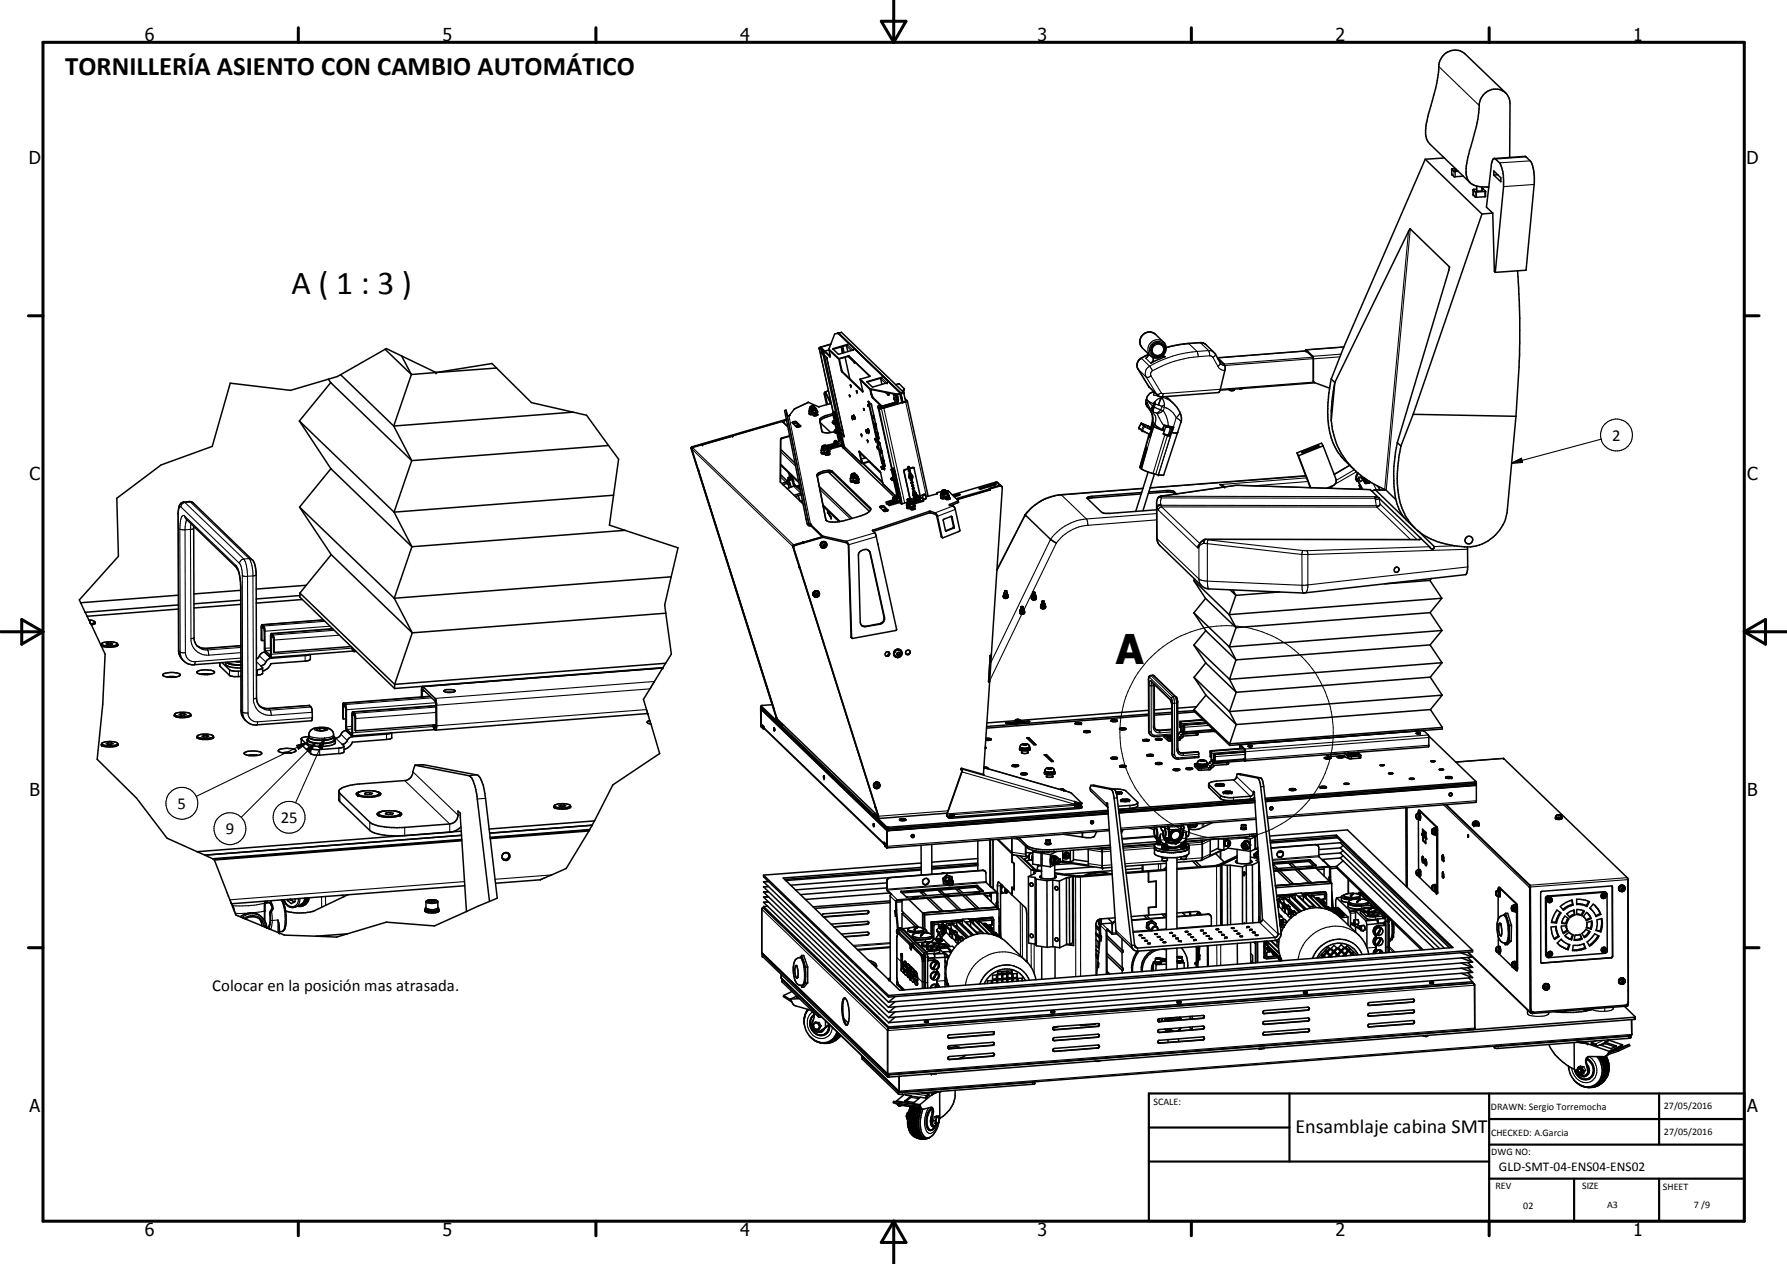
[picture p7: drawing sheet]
<svg xmlns="http://www.w3.org/2000/svg" width="420mm" height="297mm" viewBox="0 0 420 297" stroke-linecap="round" stroke-linejoin="round" font-family="sans-serif">
<defs><g id="words">
<text font-size="9.6" x="262.3" y="156">A</text>
<text font-size="7.9" x="68.6" y="69">A ( 1 : 3 )</text>
<text font-size="6.3" x="15.4" y="17.7">TORNILLERÍA ASIENTO CON CAMBIO AUTOMÁTICO</text>
<text font-size="4.7" x="304.6" y="266.2">Ensamblaje cabina SMT</text>
<g font-size="4.2">
<text x="34" y="9.6">6</text>
<text x="104" y="9.6">5</text>
<text x="174" y="9.6">4</text>
<text x="244" y="9.6">3</text>
<text x="314" y="9.6">2</text>
<text x="384" y="9.6">1</text>
<text x="6.8" y="38.7">D</text>
<text x="410.6" y="38.7">D</text>
<text x="7" y="112.9">C</text>
<text x="410.8" y="112.9">C</text>
<text x="7" y="187.1">B</text>
<text x="410.8" y="187.1">B</text>
<text x="7" y="261.4">A</text>
<text x="410.8" y="261.4">A</text>
<text x="34" y="290.4">6</text>
<text x="104" y="290.4">5</text>
<text x="174" y="290.4">4</text>
<text x="244" y="290.4">3</text>
<text x="314" y="290.4">2</text>
<text x="384" y="290.4">1</text>
</g>
<g font-size="3.9">
<text x="379.1" y="103.5">2</text>
<text x="41.8" y="190">5</text>
<text x="53.1" y="196">9</text>
<text x="66" y="193.3">25</text>
<text x="49.9" y="232.8">Colocar en la posición mas atrasada.</text>
</g>
<text font-size="3.1" x="352.4" y="275.2">GLD-SMT-04-ENS04-ENS02</text>
<g font-size="2.4">
<text x="271.2" y="259.7">SCALE:</text>
<text x="350.6" y="260.8">DRAWN: Sergio Torremocha</text>
<text x="391.2" y="260.6">27/05/2016</text>
<text x="350.6" y="267">CHECKED: A.Garcia</text>
<text x="391.2" y="266.7">27/05/2016</text>
<text x="350.6" y="271.4">DWG NO:</text>
<text x="351.6" y="279.3">REV</text>
<text x="372" y="279.4">SIZE</text>
<text x="391" y="279.6">SHEET</text>
<text x="358.1" y="284.1">02</text>
<text x="377.9" y="283.8">A3</text>
<text x="398.3" y="283.8">7 /9</text>
</g>
</g></defs>
<g fill="none" stroke="#000" stroke-width=".35">
<path d="M335.1 37.4l-19.2 44.2-2.9 7.5M335.1 37.4l13.3 12.9M339.6 37.1l-4.5 .3M341.3 39.8v1.1l.5 .6 2.3-.1M341.3 39.8l.9-.2v.4M341.3 39.8l.6 .5h1M342.2 39.9v.1l.5 .1M351.3 37.3l7.3-.6 .2 .2a5.4 5.4 0 0 1 2 4.7v1.4l-2 20.5-7.2 .5M354 21.8l-9.5-9.1a3.8 3.8 0 0 0-4.4-.3 3.8 3.8 0 0 0-1.8 3.9 44 44 0 0 1-2.4 10.5l-.4 1.7a5.5 5.5 0 0 0 .6 5.3l9.5 9.1M355 37v-12.7a3.5 3.5 0 0 0-2.8-3.4 3.5 3.5 0 0 0-3.9 2.1l-.4 .9a47.3 47.3 0 0 1-2.6 12.3 9.7 9.7 0 0 0-.3 5.8l.9 1.2 1.3 .5M346.4 44.6l.5 .5 2.4-.1M347.2 44.7v.1"/>
<path d="M347.2 44.4l-.8 .2M347.2 43.7l1.1 .2h1.7M347.2 43.7v1.1M348.4 44.4h.3l.6 .6-.1 1.2-2.3 .2-.5-.6v-1.2M348.4 50.3l-16.1 47.1M348.4 44.7l.1 .1-.5 .2-.8-.2M348.4 43.9v.9M349.8 43.9l.2 .3M351 50.1l-1.5-1.4 1.2-10.2 .3-1 .5-.2 1.1 1 .3 .6 .4 1.4 .2 1.8v1.8l-1.9 20.1M351 50.1l.4 13.7 .2 .2M351 50.1l-2.6 .2M351.2 40.2l1.7 1.6v.9l-1.7-1.6z"/>
<path d="M352.2 41.1h-1M197.1 78.3h.1M197.1 78.3l-.9 .2-1.3 3.5M197.1 78.3l14.7 14.1M197.1 78.3l.8-.2 14.5 14M268.5 78.9a2.14 2.14 0 0 1 3.2-.3l1.8 1.8a2.22 2.22 0 0 1 0 3 2.22 2.22 0 0 1-3 .2l-1.9-1.8a2.18 2.18 0 0 1-.1-2.9zM356.8 63.7a186.5 186.5 0 0 1 .4 22.5l-.8 11.6M70.4 98.9l7.4 11.3M70.4 98.9l22.3 21.5M77.2 89.1l-8.9 2.6-14.2-1.7-4.2 14.9-12 4.4-10.4 7.8 .3 13.6-9.1 10.3 .3 .6M77.2 89.1l.6 .8M77.8 89.9l-7.4 9"/>
<path d="M77.8 89.9l19 18.3M80.1 88.1l-.8 .4-2.1 .6M80.1 88.1l12.5 12M90.5 82.1l6.2 5.9M94.4 83.7l2.3 4.3M96.7 88l-4.1 12.1M102.5 87.5l-11.7-5.6-10.7 6.2M102.5 87.5l-5.8 .5M116.7 86.5l-1-1.1-13.2 2.1M116.7 86.5l8.3 8.1 12.9 3 5.2 7.1M116.7 86.5l-14.2 1M134.7 96.9l-42.1 3.2"/>
<path d="M184.3 99.3l.1-.4 .5-.2-22.1 6.4-.2 .1v.3M184.8 96.4l.3 1.2 .3 .1h.3l-.1-.1M184.8 96.4l5.1 25.5M184.8 96.4l-.3 .1 5 25.5M184.9 98.6l-22.1 6.4-.3 .3 20.1 63.4M185.6 97.6v.1M186.5 99.5l.6-.1 1 .8M187.7 99.8l-.7 .2M187.9 100l-.8 .2M190.2 96.6l.1 .4 .7 .2M190.2 96.6l.7 .1M190.3 97v.3l.3 .2 1.5-.3"/>
<path d="M190.3 96.1l.1 .3M190.4 96.4l-.2 .2M190.4 96.4v.1M190.5 95.9l-.2 .2M190.5 95.6l-.1 .2M190.9 96.7l.1 .5M191.2 97.1l-.2 .1M191.3 95.4v.1l-.2 .1h-.6M191.3 95.4l-.8 .2M191.3 95.4l.1 .2-.2 .1-.8 .1M191.4 95.5l.1 .4-.3 .2h-.6l-.2-.3M191.5 95.7l.2 .1a1.15 1.15 0 0 1-1.4 .3"/>
<path d="M191.7 95.8l.1 .3M191.8 96.1h.2M191.8 96.1v.1M191.8 96.2l-.5 .3h-.9M191.8 96.4l-.9 .3M191.8 96.4v.5M191.8 97.2v.3M191.8 97.3l.4 .3M191.8 96.9l-.4 .2M191.8 96.9l-1.2 .3M191.9 97.3l-.1 .1M192 96.1l-.2 .3"/>
<path d="M192 96.1l.1 .4-.3 .4M192 97.4l-.7 .2M192 97.2l.2 .3a.89 .89 0 0 1-1.1 0M192.1 96.6l.1 .1M192.2 96.7a1.81 1.81 0 0 1-1.9 .5M192.2 96.7l-.1 .5M192.6 81.8l.6 .6 .3 .6 4.7 22M192.6 81.8l3.3 15.1M192.8 99.3l2.5 2.3M192.9 81.7l.6 .6 .2 .7 4.7 21.6v.3l-.2 .1M192.9 81.6l-.3 .2M192.9 81.7l2.2 2.2 .1-.2"/>
<path d="M192.9 81.7v.1M192.9 81.6v.1M192.9 81.6h.1M193.2 82.6l.2 .6zM193.8 83.4l.6 .7M194.1 92.2l-.3 .1v.3l.5 2.5M194.1 92.2l1.2 2.6M194.1 92.2l.1 .3M194.2 92.5l-.2 .3 .6 2.2M194.2 92.5l1.1 2.3M194.4 84.1l4 18.3M194.4 84.1h.1"/>
<path d="M194.8 91.8l-.8 .4M194.9 82.2l.3 1.5M194.9 82.2l2.3 2.2M194.9 82.2l-1 .3M194.9 82v.2M194.9 82l2.3 2.3M195.3 94.8l-2.9 .8-2.4-1.1-3.2 1.6-1.2 1.5M195.3 80.9l-2.3 .7 2.2 2.1M195.4 80.9l-2.5 .7M195.7 99.2l.2 .2M195.7 99.2h.1M195.8 97l.6 .6 1.5 6.8-.2 .2-2.3 .7-.8-.6"/>
<path d="M195.8 99.2l.1 .3M195.8 97.2l-1.3 .4a1.97 1.97 0 0 0-1.8 1.1l.5 2.6a1.9 1.9 0 0 0 2.3 .3l.7-.1M195.8 97l.4 1.8M195.8 99.1v.1M195.8 99.1l-.1 .1M195.9 99h.1M195.9 97.5l-2 .7-1 .6 .3 2.6M195.9 99v.1M195.9 99v.2M195.9 99.1h-.1M195.9 99.1l.1 .1M195.9 99.2h.1"/>
<path d="M195.9 99.4l.1 .1M196 99.3v.2M196 99.2v.2M196 99.4l-.1 .1M196 96.9h.1M196 96.9l.6 .6M196 96.9l-.2 .1M196 98.9l.2 .5M196 98.9l-.1 .1M196.1 98.8l.1 .3M196.1 97.5l.1 .4zM196.1 98.8l-.1 .1"/>
<path d="M196.2 96.9v.1M196.2 99.5h-.2M196.2 99.5v.1M196.2 99.5l.1 .1M196.2 99.3l.1 .1M196.2 96.8l.1 .2M196.2 98.2l.2 .4-.1-.3M196.2 96.8l.1 .3M196.2 99.1l.1 .4M196.2 98.2h.1M196.2 96.8l.1 .1M196.2 99.5h.1"/>
<path d="M196.2 99.6h.1M196.3 98.8l.1 .1M196.3 99.6l.3 1.3M196.3 98.7h.1M196.3 99.4h.1M196.3 97v.2zM196.3 98.7l-.1 .1M196.3 98.8h.1M196.3 98.8h-.2M196.3 99.4l-.1 .1M196.4 98.8l.1 .4M196.4 98.7a.44 .44 0 0 1 .3 .5 .44 .44 0 0 1-.4 .4"/>
<path d="M196.4 98.9v.1M196.4 98.7l.1 .5M196.4 99.1h-.2M196.5 99.1l.2 .9-.1-.4M196.5 99.2v.2h-.2M196.5 99.6h.1M196.6 97.5l1.5 6.7-.2 .6M196.6 97.5h.1M197.2 84.3v.1M197.2 84.3l2.4-.6 4.9 4.7M197.2 84.4h.1l.7 2.9 4.8 4.6M197.2 84.4l.7 3 4.9 4.7-.5-2.9"/>
<path d="M198.2 81.4l.2 1.4M198.3 82l-.5-.5 .3 1.5M198.7 84l1.1 5M199 81.2l.3-.3-3.5 1.1 1.3 1.3 3.5-1.1M199 81.2l-3.1 .9M199 81.2l.3 1.4M199.6 83.7v.2l1.4 1.2M199.6 83.7l4.9 4.7M199.6 83.7l-2.4 .7M199.7 92.8l.1 .4zM199.9 90.5l.2 .3zM200.3 98l.1 .2"/>
<path d="M200.3 98h.1M200.4 98v.3zM200.4 98.3v.2l.4-.1M200.6 82.2l-.2 .1M200.6 82.2v.1M200.6 97.7l.1 .1M200.6 97.7h.1M200.6 97.7l-.3 .1v.2M200.7 97.6l.1 .1M200.7 97.8l.2 .7M200.7 97.6v.2M200.7 97.7l.1 .7"/>
<path d="M200.7 97.7h-.1M200.8 97.7l.1 .4M200.8 97.7l.1 .8M200.9 97.9v.3M200.9 84.9v.2M201 98.4l-.1 .1M201 85.1h.1M201 98.2v.2h-.2M201.4 91.8l.1 .4zM202.2 89.1l2.3 2.3M202.2 89.1l.1 .1M202.3 89.2l2.2 2.3"/>
<path d="M203 96.1l.2 .3zM204.1 95.1v.3zM204.2 95.4v.1zM204.2 94.4l.7 .8 1.7 7.8-.7-.6zM204.3 94.4l1.2 5.5M204.5 88.4l-2.3 .7M204.5 91.5l.6 1.8 2.3 2.4 3.2-.9M204.5 91.4l6.4 1.2M204.5 91.4v.1M204.5 91.5l6.5 1.3M204.9 91.5l-.1 .3-.1-.3 .5 1.9 2.3 2.2 3.1-.8M205.3 97.6l.2 .2"/>
<path d="M205.3 97.6l.1 .7 .2 .2M205.4 97.6h-.1M205.5 99.9l.1 .3M205.5 99.9h.1M205.8 99.5l.1 .1M205.8 99.6h.1M205.8 99.5v.2M205.8 99.6v.1M205.8 99.5h.1M205.9 99.7v.2M205.9 99.8l-.4 .1M206.4 95.7v-.2l.2 .3"/>
<path d="M206.4 95.7h.1M206.4 95.6v.1M206.6 95.3v.4M206.6 95.7l3.2 14.5M206.6 95.3l.2-.1 .7 .6M206.6 95.3l.7 .6h.5M206.7 95.6l.2 .6zM206.8 96.2h.1M207.1 88.9l-3.2 .9M207.1 88.9l.2 1.4M207.3 88.7h.1M207.3 88.7l-3.5 1 1.3 1.3 3.5-1h-.2"/>
<path d="M207.3 88.7l-.2 .2M207.5 95.8v.1M207.8 95.8l-.3 .1M208.1 92.2l.8 .6M208.8 92.3l.1 .6 .1-.1-.1-.5M210 92.6l.3 .9M210.2 93.5l.1 .5M210.2 93.5h.1M210.2 93.6h.1M210.3 93.6v.1M210.3 93.5v.1M210.3 93.7v.3"/>
<path d="M210.3 94h.1M210.3 92.8l.3-.1v.1l-.1 .2zM210.3 93.7l.1 .3M210.3 94l.2 .5M210.5 92.6l-.2 .2M210.6 90.4l.8-.2 1.1 1.1M210.7 93.3h.1M210.7 93.3l-.5 .2M210.8 93.1l.1 .4M210.8 93.1l-.1 .3M210.8 93.3l.1 .6M210.8 92.7l.1 .4"/>
<path d="M210.8 93.9h.1M210.9 93.9l-.5 .1M210.9 93.9l.1 .1M210.9 93.5l.1 .4M210.9 92.8l.3 1.3-.1 .3M210.9 92.6l.1 .2M211 92.8l.2 1.1-.1 .5M211 93l-.2 .1M211 93.9v.1M211.1 94.4l-3.8 1.1M211.1 94.4l-3.7 1.1M211.1 94.4l-.5 .4"/>
<path d="M211.1 93.4l-.2 .1M211.1 94.3v-.3v.3M211.2 93.9h-.2M211.2 94h-.2M211.7 92.4l-.8 .2M211.7 92.3v.2M211.7 92.3v.1M211.7 92.5l.5 2M211.7 92.5l-.7 .3M211.8 92.4h.1M211.8 92.4l.4 2.1M212.2 94.5l-4.4 1.3"/>
<path d="M212.4 92.1l.1 .2M212.4 92l.5 2.3M212.5 91.3l.1 .4-.2 .4M212.5 91.3l-.3 .6M212.8 93.7l.5 .5M212.9 94l.2 .2-.2 .1M212.9 94.4l-.7 .1M213.3 94.2l-5.5 1.7M213.3 94.1l4.9 22.5M269.7 94l.2 .2M269.9 83.3l-.8 .4a2.17 2.17 0 0 0-1.7 2.3l.2 .7a15.7 15.7 0 0 0 4.5 6.2l.6 .3 .6 .1 13.2-1.1 .4-.5M269.9 83.1v.6l-.5 .5"/>
<path d="M270.8 99.7l.2 .2M270.9 99.2h.1a4.2 4.2 0 0 0 2.3 1.8M270.9 99.2l-.4 1.4M271 99.9v-.2l.2 .4M271 99.9l-.3 .9M271.3 92.1a2.38 2.38 0 0 0-1.8 1.8 2.38 2.38 0 0 0 .8 2.4 3.3 3.3 0 0 1 .6 2.9M273.2 93.3l-.8 1.9M273.3 83.6l.3 .3 .4-.1-3.4 1.5 .5-.5-.1-.9M274.1 93.2a7.6 7.6 0 0 1 3.7 5v.6l-.9 2.8M274.1 81.7a32.2 32.2 0 0 1 8.6-1.1l.8 .4a10.1 10.1 0 0 1 3.5 4.5l.1 .1M274.1 100v.2M286.3 84.1l1.6 1.5v.2"/>
<path d="M286.3 84.1l20.8-1.6 1.7 1.7v5.3l.1 .3M286.3 84.1h-.1M286.4 84.3l1.7 1.7-.1 .9-1.1 4.8M289 91.5a.71 .71 0 0 0 1.1 .2l.2-.3-.4 .1M289.3 91.5h.6M289.9 91.4v.1M289.9 91.4l.1 .1M290 91.4v.1M292.2 91.3h-.9M307.1 82.2l-.1 .3M307.1 82.2l1.6 1.5M308.7 83.7v.1"/>
<path d="M308.7 83.8l.1 5.8 .1 .2M308.9 89.8l3.7 1.4M309.1 90l-22.2 1.7M313 89.1a27.6 27.6 0 0 0 .4 14.9 12.5 12.5 0 0 0 2.9 4.4l2.1 2M313 89.1l.8 .8M313 98.8a18 18 0 0 0 9 14.4M313.8 89.9l17.4-35.5 .4-.6 9.2 9-12.3 41.2M313.8 89.9l-.6 4.4-.2 4.5M313.8 89.9l-.8 8.9M315.9 81.5l-8.8 .7M332.3 97.4l24.1 .4M332.3 97.4l-2.9 7.4"/>
<path d="M356.4 97.8l-2 22a9.8 9.8 0 0 1-11.9 8.5 15.3 15.3 0 0 1-11.6-6.4 19.2 19.2 0 0 1-2.2-12.4l.7-4.7M70.4 119.2l7.5 11.1M70.4 119.2l22.3 21.4M77.8 110.2l19 18.3M77.8 110.2l-7.4 9M92.6 100.1l4.2 8.1M96.8 108.2l-4.1 12.2M143.1 104.7l2.3 3.2-2.1 15.5 3.6 1.2M143.1 104.7l-46.3 3.5M144.3 116.4l-51.6 4M164.2 110.4l17.8 56.4M164.2 110.4h.1"/>
<path d="M165.2 104.5l-2.6 .8 1.6 5.1M165.2 104.5v.1M172.3 102.4l-7.1 2.1M172.3 102.4l.1 .1M183.5 111.7l2 1.8M183.5 109.1l4.3 4.1M183.5 109.3l4.4 4.2M183.5 105.6l3.4 3.2M183.5 103.3v10M183.6 103.3h-.1M183.8 113.6l1.1-.4 .4 .1 .3 .2 .3 1M184.1 113.9l.8-.3 .3 .1 .3 .9"/>
<path d="M184.2 113.9v.1M185.2 100.2l-1.1-1.1h-.3l-11.5 3.3M185.4 112.8l-.1 .1M185.4 112.8h.1M185.4 111.1l.2 .2M185.4 112.7v-.5l.3 .4-.7 .4M185.5 112.7h.1M185.5 112.7l-.2 .1M185.5 112.7l.1 .1M185.6 102.4l-2.1 .7v10.2l5.3 5.1M185.7 102.5l-2.1 .8M185.7 112.1l-.1-.3 .3 .5"/>
<path d="M185.7 112.1l.4 .3a.96 .96 0 0 1-1 .7M185.7 112.1l-.4 .1M186 111.8l.2 .1M186.1 112.5l.5 1.7M186.3 112.4l.3 .8zM186.8 114.2l-.2-.7 .3 .7M187.1 114.3l-.3-.1-1.7 .6M187.1 114.3l.6-.1 .3 .1M187.1 114.3l1.1 .9M187.3 114.3h.3l.6 .8M187.7 116.5l.4 1.2M187.9 100.1l-.7 .1"/>
<path d="M188.2 100.1l-1.1-1h-.5l-.3 .2 1 1 .8-.1M188.2 100.1h.1M188.2 100.1l-.1 .1M188.3 115.8l-1.6 .6M188.4 116.2l-1.4 .5M188.7 117.6l-.5 .2M188.7 117.7l-.5 .2M192.2 112a2.48 2.48 0 0 1 2.3-1.1l1.3 .2 8.9 8.6M192.6 114.3l7.8 7.5M193.1 105.9l.1 .4a1.54 1.54 0 0 0 1.9-.4M193.1 105.9l.6 .1M193.1 106.3l.3 .2 .8-.2"/>
<path d="M193.2 105.4v.3M193.2 105.6l-.1 .3M193.2 105.7h.1M193.3 104.9h.1M193.3 104.9l.2 .5 .9-.1 .2-.2M193.4 105.2l-.2 .2M193.4 104.8l-.1 .1M193.5 118.7l4 3.9M193.6 119l3.7 3.6M193.7 106l.1 .3M193.8 106.3l-.3 .1M193.9 106.7l.4 .3 .7-.2"/>
<path d="M194.1 104.6l-.4 .3-.3-.1M194.1 104.6l.1 .3h-.9M194.1 104.6l-.7 .2M194.2 105.3l-1 .1M194.3 104.8l-.1 .5M194.3 104.9l.3 .2M194.6 104.7v.2l.6 .6 2.6-.7M194.6 105.1a.77 .77 0 0 1-1.1 .7l-.3-.1M194.6 105.3l.2 .1M194.6 105.7l-.9 .3M194.6 105.7l.2 .3M194.6 106.5l.1 .2"/>
<path d="M194.7 106.1l-.9 .2M194.7 104.6l-.1 .1M194.7 106.6l.3 .2M194.8 110.9l9.6 9.3M194.8 104.6h-.1M194.8 106.7l-.7 .1M194.8 106.4l.3 .2-.1 .2M194.8 105.4l-.2 .3M194.8 105.4l.1 .4M194.9 105.8l.2 .1M194.9 105.8l-.1 .2-.5 .3M195.1 105.9a.87 .87 0 0 1-1 .8h-.8l-.2-.1 .1-.4"/>
<path d="M195.1 104.8l.5-.2zM195.4 104.9h.4zM195.4 104.9h.1M196 104.7h.4zM196 104.7l-.1 .1M196.1 104.5l-.4 .1 .9-.1M196.1 104.3h.3M196.1 104.3l.1 .1M196.2 104.2l-1.4 .4M196.2 104v.2M196.2 104.2l-.1 .1M196.2 103.7l.2 .3"/>
<path d="M196.2 104.1v.1M196.2 101.3h.1M196.2 101.3v.1M196.2 104.2h.2M196.2 103.7h.1M196.2 101.2l.1 .1M196.2 101.4v.1M196.2 103.6v.1M196.2 103.9v.1h.2v.1M196.2 101.5h.1M196.2 101.3l.1 .1M196.2 101.2v.1"/>
<path d="M196.2 104.4l.1 .1M196.3 101.3v.3M196.3 101.5v.1M196.3 104.4l.2 .3 .5-.1M196.4 101.1l-.1 .1M196.4 104.1v.1M196.4 101.1v.2M196.4 101.2h-.2M196.4 104.2v.2M196.4 101.3l.1 .3-.1-.1M196.4 101.3l.1 .2M196.4 104.4h.6"/>
<path d="M196.4 104.3l-.1 .1M196.4 104.2h.2M196.4 103.8h.1M196.4 103.9l.1 .2M196.5 101.5l-.2 .1M196.5 104.1l.3 .1M196.5 104.6h.1M196.5 101h.1M196.5 101l-.2 .1M196.5 100.9l.2 .3M196.5 103.6l-.3 .1M196.5 103.6l-.2 .1"/>
<path d="M196.5 101l.2 .6M196.5 100.9v.1M196.5 103.6l.1 .2M196.6 104.6h.2M196.6 104.5v.1M196.7 101.6h.1M196.7 101.6h-.2M196.7 103.8h-.1M196.7 103.8h.1M196.7 100.3l.1 .4v-.4M196.7 101.2l.1 .4M196.7 100.3h.1"/>
<path d="M196.8 100.8l.2 .5M196.8 100.8l.1 .1M196.8 101.6l.4 2.2-.4 .2M196.8 103.8l-.4 .1M196.8 100.8v.1M196.8 103.8h-.3M196.8 104.1l-.1 .1M196.8 100.8l.1 .4M196.8 100.8l-.3 .1M196.8 103.8v.3M196.8 100.9v.1M196.8 104.4l-.2 .1"/>
<path d="M196.8 103.8l.1 .2M196.8 104h.1M196.8 101.6h-.1M196.8 104.1h.1M196.9 101.1v.1M196.9 101.1l-.2 .1M196.9 104v.1M196.9 101.6h-.1M196.9 101.6h.2M196.9 101.3l-.1 .3M196.9 101l.2 1.1v-.4M196.9 104.1l-.1 .1"/>
<path d="M196.9 101.2v.4M196.9 104.1l-.1 .3M196.9 104.6h-.1M197 104.2l.1 .1M197 101.7h.1M197.1 104.3l-.1 .3M197.2 102.4l.1 .4zM197.2 103.7l-.4 .1M197.3 103.1l.1 .4zM197.3 103.1h.1M197.8 101.8l.6 .8-.5-.6M197.8 104.8l12.5 12"/>
<path d="M197.9 104.8h-.1M197.9 104.8l.3 .2M198.1 101l-.4 .1M198.5 104.9l4.1 4M198.8 105.2l-.5 .1M199.9 112.5l.1 .4h1.1M199.9 112.5l.7 .1M200 112.8v.1M200.1 112.2l-.2 .3M200.1 112.2h.1M200.2 111.5l.2 .5M200.2 111.8l-.2 .2"/>
<path d="M200.2 111.4l.6-.2 .3 .1v.2l-.5 .1h-.4zM200.2 111.4v.1M200.3 106.7l2.3 2.2M200.6 112.6l.1 .3M200.7 112.9l-.4 .1M200.9 111.3h.1M201 111.3l-.2 .2h-.6M201.1 111.4l.1 .4-.6 .2M201.1 112.9h-.4M201.2 111.5l.3 .2M201.3 112.8l-.2 .1M201.5 111.7l-.8 .4-.7-.1"/>
<path d="M201.5 111.7a.77 .77 0 0 1-1.1 .7l-.3-.1-.1-.3M201.5 111.9l.2 .1M201.5 112.3l-.9 .3M201.5 113.1l.1 .2M201.5 112.7l-.1 .1M201.5 113.2h.1M201.5 113.2l.3 .3M201.6 112.7l-.5 .2M201.7 113.3l-.8 .2M201.7 112l.1 .4-.2 .3-.1-.4M201.7 113l.3 .3-.3 .2a.66 .66 0 0 1-1-.2M201.7 112l-.2 .3"/>
<path d="M201.7 112.4l.2 .1M201.9 112.5a1.69 1.69 0 0 1-1.9 .4M201.9 112.5a.87 .87 0 0 1-1 .8h-.8l-.1-.4M202.1 106.2l.6 2.7h-.1M202.2 106.3h.1M202.3 106.4h-.1l1.2 1.2M202.5 102.1v.1M202.5 102h.1M202.5 102l.1 .4zM202.6 108.9l-.6-2.9 5 4.8 .6 2.9M202.6 108.3l.1 .1h-.1M202.7 108.8l4.8 4.7"/>
<path d="M202.9 108.9l4.6 4.5M203.6 107.6l-1.1 .3M203.7 101.3v.1M203.7 101.3v.2M203.7 101.3h.1M203.7 101.4l.1 .3 .4-.1M203.7 101.4h.1M203.9 103.4l.1 .4zM204 100.9v.1M204 100.9l-.1 .1M204 100.9h.1M204 101h.1"/>
<path d="M204 101h-.3v.5M204 101l.2 .6M204 101l.2 .4M204.1 100.9h-.1M204.1 100.9l-.1 .1M204.1 100.9l.1 .3M204.1 100.8l.1 .1M204.1 100.9l.2 .6M204.1 100.8l-.1 .1M204.2 100.9l.1 .6M204.2 101.6h.1M204.3 101.3v.3v-.1"/>
<path d="M204.3 108.5l2.7 2.6M204.4 108.4l-1.8 .5M204.5 108.5l-1.6 .5M204.7 119.7l-.1-.4-8.9-8.6a3.6 3.6 0 0 0-3.6 .8l2.1 10.7M204.7 119.7a3.8 3.8 0 0 1-2.6 1.6l-3.7 1.1a5.7 5.7 0 0 1-3.9 .1l-.3-.4M205.5 100.2l.4 1.7M205.6 100.2h.1M205.6 100.6h.2l.1 .3-.2 .1M205.8 103h.1M205.8 103v.3M205.8 101.6l.2 .1M205.8 103.2l.1 .3-.1-.2"/>
<path d="M205.8 103.3l.1 .1M205.8 103.3h.1M205.9 101.9l.2 .5 .5 .5M205.9 101.9l.4-.1 .1 .2M205.9 101.9l.1 .4M205.9 100.2l.2 .1M206 100.1h.1M206 100.1l-.4 .1M206 102.3l.1 .1M206 101.7l.1 .2M206 101.7l-.1 .1M206 102.3h.1"/>
<path d="M206 100.2h.1M206.1 102.9v.1M206.1 102.9l.1 .1M206.2 102.9v.1M206.2 103.6l1.1 5.2M206.2 102.3v.2M206.2 102.9l-.4 .1M206.2 104.9l.1 .4v-.4M206.2 104.9h.1M206.2 102.8v.1M206.2 102.8h.1M206.2 101.6l.2 .3"/>
<path d="M206.2 101.6l.1 .2M206.2 103l.1 .1M206.2 101.7l.1 .1M206.2 102.8l-.1 .1M206.2 101.6h.1M206.2 102.9h.1M206.3 103.1v.5l-.4 .1v-.2M206.3 101.7v.1M206.3 103.1v.6M206.3 102.8l.2 .6-.1 .2M206.3 102.9l.1 .5M206.3 102.8h-.1"/>
<path d="M206.3 102.2l.2 .2M206.3 103.7l.1 .3M206.3 101.5l-.1 .1M206.4 102.2h.1M206.4 104v.4M206.4 104v.1M206.4 102.3h.1M206.4 104.1l.1 .3M206.4 102.1v.1M206.4 103.4v.2M206.4 103.6l.5 .7M206.4 104.3l.4 1.7"/>
<path d="M206.4 104.4h.1M206.4 102.2l-.3 .1M206.4 103.6l-.1 .1M206.5 102.8h.1M206.6 102.7h-.2M206.7 103.9l-.3 .1M206.8 106l.2 .4M206.8 104.3v.1M206.8 119.1v.1M206.8 119.2l1.1 1 .8-.1M206.8 119.1l.3-.2h.6l1.1 1M206.8 106h.5"/>
<path d="M206.8 104.4l.2 .1M206.9 106.3l.5 2.2M206.9 104.4h.1M206.9 104.3l1.2 5.1M206.9 104.3l-.4 .1M207 119.3l.7-.1 1 .8M207.1 105.7l.1 .2M207.1 105.7l.2 .1M207.1 105.7h.1M207.1 105.6v.2M207.1 105.6v.1M207.2 105.6h-.1"/>
<path d="M207.3 109.9h.1M207.3 105.8v.2M207.3 109.9v.1M207.3 109.9v.3v-.2M207.3 110l.1 .3 .4-.1M207.3 106.3l.1 .2M207.3 108.2l.2 .3M207.3 106.3l.1 .1M207.3 108.9l.7 .7 .1-.2M207.3 106.2v.1M207.3 108.8v.1M207.3 106.3l-.3 .1"/>
<path d="M207.3 110h.1M207.4 108.5l.1 .3M207.5 108.8v.1M207.5 108.9l.6 .5M207.5 109.5v.1M207.5 109.5h.1M207.6 113.7l3 2.8M207.6 109.5l.1 .1M207.6 109.5l-.4 .1 .1 .4M207.6 113.7l2.4 2.3M207.6 109.5v.1M207.6 107.5l-.2 .1-.1 .2 .4 .1"/>
<path d="M207.7 109.4l.2 .8M207.7 109.5l.2 .7M207.7 109.4l.3 .6-.2 .2M207.7 108.2v.1M207.7 109.4v.1M207.7 109.4h-.1M207.7 109.4l-.1 .1M207.7 109.6l.1 .4M207.7 109.4l-.2 .1M207.7 110.2l.1 .1M207.7 108.3h.1M207.7 109.7l.1 .3"/>
<path d="M207.8 108.4v.1M207.8 108.4l-.4 .1M207.8 108.1v.1M207.8 110.3h.1M207.8 108.4v.2M207.8 120h.1M207.8 108.4h.1M207.8 108.8v.1M207.8 110v.3M207.8 120v.1M207.8 108.8h.1M207.8 108.9l.2 .1"/>
<path d="M207.9 108.7v.2M207.9 108.8l-.4 .1M207.9 110.2l-.1 .1M207.9 110.2h.1M208 109.4h.1M208.2 119.6l-.7 .2M208.4 119.8l-.6 .2M208.5 119.9l-.7 .2M208.8 119.9h.1M208.8 119.9l-.1 .2M208.9 118.1h.1M208.9 118l.5-.1z"/>
<path d="M209.2 118.2h.4l-.3 .1zM209.5 117.9l.5-.1zM209.5 112.4l.1 .2M209.6 112.4h-.1M209.6 110.3l.4 1.8M209.6 112.6v.1M209.6 110.3l.5 .5M209.6 112.4h.2M209.6 112.5v.1M209.6 112.7l.1 .1M209.6 112.5l.1 .3M209.7 112.3l-.1 .2"/>
<path d="M209.7 112.3l.1 .2M209.7 112.4h.1M209.8 118h.3zM209.8 112.7v.1M209.8 112.4v.4M209.8 112.7l-.1 .1M209.8 112.6v.1M209.8 110.2l.7 .7 1.4 6.7-.4 .5-2.3 .7-.8-.6v-.2M209.8 112.2l.2 .2M209.8 110.2h.1M209.8 110.2l-.2 .1M209.8 112.2l-.1 .1"/>
<path d="M209.9 110.8h.1M209.9 112.1l-.1 .1M209.9 112.1l.1 .2M209.9 117.6l.2 .2M209.9 110.8l.1 .4zM210 110l.1 .4zM210 117.3h.2M210 117.5l-1.6 .5M210 112.4l.1 .3M210 117.8h.1M210 117.5l-.1 .1M210 117.3v.2"/>
<path d="M210 112.8h.1M210 112.4v.4M210 116.9v.1M210 117.4v.1M210 112.8h-.2M210 117v.2M210 116.9v.1l.3-.1M210 116.9h.3M210 111.5l.2 .4zM210 117.2l.2 .1M210 117.2v.1M210 110.2l.1 .2"/>
<path d="M210 117.5l.2 .1M210.1 112l.3 .4v.4h-.3M210.1 112l.2 .4M210.1 112l-.1 .1M210.1 112.8l.8 3.4M210.1 112.1l.1 .2-.2 .1M210.1 112.1h-.2M210.1 117.7l.3 .1M210.1 110.8h.1M210.1 111.8v.1M210.1 112.2h.1M210.1 110.8l1.6 6.8"/>
<path d="M210.1 112.7l-.1 .1M210.2 117.1h.4M210.2 117.1h.3M210.2 117.6l-.1 .3h.5M210.2 117.1l.1 .4M210.2 117.5h.1M210.3 116.9l-.3 .1M210.3 112.4v.4v-.4M210.3 117.3l-.1 .3M210.3 112.5v.2M210.3 112.7h-.2M210.3 116.8v.1"/>
<path d="M210.3 112.9l.2 .4zM210.3 116.9l.1 .1M210.4 116.9l.1 .1M210.4 112.9h.1M210.4 117.8v.1M210.4 117.5h-.1M210.5 116.6l.1-.1 .1 .3M210.5 116.6v.2M210.5 116.6h.1M210.5 116.8v.1M210.5 117.1h.1M210.5 113.6l.1 .4z"/>
<path d="M210.5 116.7l.1 .2M210.5 117.1h-.3M210.5 117.5h-.5M210.5 117v.1M210.5 116.9h.1M210.6 117.1h-.1M210.6 117.1v.2M210.6 117.1l.1 .2M210.6 116.5l.1 .5M210.6 117.3h.1M210.6 117.9h.1M210.6 114.3h.1"/>
<path d="M210.6 117.3l-.1 .2M210.6 116.9l.1 .1M210.7 114.3l.1 .4zM210.7 117.3h.1M210.7 117.9h-.5M210.7 117.3l-.2 .2M210.7 116.9h-.1M210.7 117.3l.1 .2M210.8 117.6h.1M210.8 117.5l-.6 .1M210.8 117.6l-.4 .2M210.8 116.4l.1 .1"/>
<path d="M210.8 116.4l-.2 .1M210.8 117.5h.1M210.8 117.6v.3M210.8 115l.1 .4zM210.8 116.2v.2M210.8 116.2l.1 .2M210.8 116.2h.2l.1 .3M210.8 117.9h-.1M210.9 116.4l.1 .1M210.9 116.5v.3M210.9 117.5v.3M210.9 117.8h.1"/>
<path d="M210.9 117.8l-.1 .1M210.9 117.5l-.1 .1M210.9 116.9l.1 .1M210.9 116.9l-.2 .1M210.9 116.9h.1M211 116.2l.3 .8M211 116.2h.1l.2 .8M211 115.7l.1 .4zM211 116.5l-.1 .4M211 116.2l.1 .4M211 116.8v.1M211 116.9v.1"/>
<path d="M211 117l-.4 .3M211.1 116.1h.1M211.1 116.5h-.1M211.1 116.5l.1 .3-.2 .2M211.1 116.9l.1 .1M211.2 116.9h-.2M211.2 116.7v.2M211.7 117.6l-.1 .3-2.4 .6h-.3l-.5-.5M211.7 117.6h.1M211.7 118l.4 .4M213.1 118.7l.7 .1M213.1 118.7l.1 .4"/>
<path d="M213.2 119v.1M213.2 119.1l.4 .1M213.3 118.4l-.2 .3M213.3 117.4l.3 .8M213.3 117.4l.3 .1M213.3 118l-1.3 .4-.4-.3M213.4 118l-.2 .2M213.4 117.3h.5zM213.4 117.6v.3l.9-.3M213.6 110.5l.3-.1 .1 .2-.1 .2h-.3zM213.6 117.5l-.2 .1M213.6 110.7l.2 .1"/>
<path d="M213.8 109.7l-.1 .3h-.3M213.8 109.7l-.2-.1-.2 .4M213.8 111.5h.1M213.8 109.7v.3h-.4M213.8 111.8v.5M213.8 118.8l.1 .4M213.8 111.9l.1 .4M213.8 111.9h.1M213.9 119.2h-.4M213.9 110.4l-.1 .4M213.9 111.9v.4M213.9 112.3l.3 .1"/>
<path d="M213.9 117.2h.1M214 117.2l-1.5-6.5 .3-.3 2-.5 1.6 6.7 .7 .9M214 111.6a.41 .41 0 0 0-.3 .5 .41 .41 0 0 0 .5 .3M214 117.3l-.4-.1-.3 .2M214 111.6l.4 .1M214 112l-.1 .2 .2 .2M214 117.3l-.4 .2M214 117.3l.1 .2M214 111.6l-.1 .1M214.1 111.2l-.2 .3M214.1 112.2l.1 .1M214.1 112.1v.1"/>
<path d="M214.2 111.7l.1 .1M214.2 112.4v.1M214.2 111.7h.1M214.2 112.2v.1M214.2 111.7l-.4 .2M214.2 112.3h.2M214.2 112.5l.2 .1M214.2 113.4l.2-.2 .2 .3-.3 .1zM214.2 117.5l-.4 .2-.4-.1M214.2 112.5l-.1 .3M214.2 111.8l-.2 .3 .2 .3M214.2 117.5l.1 .1"/>
<path d="M214.2 117.5h-.6M214.2 111.8h.1M214.2 111.9l-.1 .1M214.2 111.7l-.3 .2M214.3 112.4l-.1 .1M214.3 112.1l-.1 .1 .1 .2M214.3 111.9l.2 .1M214.3 112l.1 .1M214.3 117.6l.1 .4-.6 .2M214.3 111.8l.2 .1M214.3 112l-.1 .1M214.4 114.2l.1-.3 .3 .1-.1 .3h-.3"/>
<path d="M214.4 114.2h.2M214.4 114.2v.1M214.4 112.5v.1M214.4 111.8l.1 .1M214.4 112v.1M214.4 112l-.3 .1M214.4 112.6l-.1 .3-.2-.1M214.4 117.8l.3 .1M214.4 112.1v.2M214.4 112.7l-.3 .1M214.4 111.7l.2 .4M214.5 112v.3l-.3 .1"/>
<path d="M214.5 111.9v.2M214.5 113.2v.3h-.3M214.6 114.7l.2-.1 .1 .3-.3 .1zM214.6 114.2l-.2 .1M214.7 117.9a.77 .77 0 0 1-1.1 .7l-.3-.1-.1-.3M214.7 117.9l-.8 .4-.7-.1M214.7 118.5l-.9 .3M214.7 118.5l.1 .4M214.7 114.2h-.1M214.7 113.9v.1M214.7 116.4v.1M214.7 114v.2"/>
<path d="M214.7 118.1l.2 .1M214.7 116.2v.1M214.7 115.6l.1 .1M214.7 116.2l.1 .2M214.7 116v.4M214.7 119.4h.1M214.7 116.3l.2 .2M214.7 116.5l.2 .1M214.7 116.5h.1M214.8 118.9h.1M214.8 118.9l-.9 .3M214.8 119.5l-.1-.2 .4 .3"/>
<path d="M214.8 118.9l-.5 .3h-.7M214.8 114.6v.3h-.3M214.9 117.7l.1 .1M214.9 117.7h.1M214.9 117.5h.3M214.9 109.9h-.3l-1.9 .5-.2 .2 1.4 6.6M214.9 117.6v.1M214.9 116.6h.2M214.9 116.4l.1 .2M214.9 117.5v.1M214.9 118.2l-.2 .3M214.9 119.5l-.7 .2"/>
<path d="M214.9 119.2l.3 .3a.7 .7 0 0 1-1.2 0M214.9 116h.3M214.9 118.2l.1 .4-.2 .3M214.9 116.6h.3M214.9 115.9l-.2 .4M214.9 117.6h.1M214.9 117.2l.1 .2 .5-.1M214.9 116.4l.1 .1M215 118.6l.1 .1a1.48 1.48 0 0 1-1.9 .6v-.1M215 116.9h.1M215 117.3l-.1 .2M215 116.5h.1"/>
<path d="M215 116.9l.1 .3 .2-.1M215 115.3v.1M215 115.4l-.2 .3M215 117.1l-.1 .1M215 115.4h-.3l.1 .3M215 115.4l.1 .2-.3 .1M215.1 116.3v.2M215.1 118.7v.4l-.9 .4h-.9l-.1-.4M215.1 116l-.2 .4M215.2 117.5v.1M215.2 115.8l.2 .1 .1 .6M215.2 115.8l-.5 .2"/>
<path d="M215.2 117.6l-.1 .1M215.2 116l.2 .1M215.2 115.8l.1 .1M215.2 117.5h.1M215.3 116.8l-.3 .2v-.2M215.3 116.8v.4h-.4M215.3 115.9h-.3l-.3 .3M215.3 116.8l-.3 .1M215.3 116.8v.1M215.3 115.9h.1M215.3 116.9h-.2M215.3 117.1h.1"/>
<path d="M215.3 116.2l-.2 .1M215.3 115.9l.2 .4M215.3 116.2l-.3 .1 .3 .2M215.3 116.2v.3M215.3 116.2h.1M215.3 115.9l-.1 .1M215.3 116.2v.4l-.2-.1M215.5 117.1h.2M215.5 116.5l-.5 .1M215.5 116.5l.1 .3h.2M215.5 117.1h-.1M215.5 116.2l-.4-.1-.2 .3"/>
<path d="M215.5 117.3h.1M215.5 116.5h.2M215.5 117v.1M215.5 117.2l.1 .1M215.5 117.7l.2 .1-.4 .1v-.1M215.5 117.4l-.3 .1M215.5 117.4v.2M215.5 117.6h-.6M215.5 117.3v.1M215.5 116.7v.6M215.5 117l.1 .1M215.5 117.6h.1"/>
<path d="M215.6 117.6h-.4M215.6 117.3l.1 .1M215.6 117.3h-.1M215.6 117.4l.1 .1M215.7 117.4l-.1 .2M215.7 117.1v.2M215.7 117.5l-.7 .3M215.7 117.5l-.2 .2-.5 .1M215.8 117.3l-.2 .1M215.8 116.5h-.3M215.8 116.4v.1M215.8 116.4l-.3 .1"/>
<path d="M215.8 116.5h.1M215.8 116.5v.3M215.9 116.6l.1 .1M215.9 117.3h.1M216 116.7l-.5 .1M216 116.7l.1 .2M216.1 116.9l-.8 .1M216.1 117l-.4 .1M216.1 116.9v.1M216.1 117.3l.1 .1-.2 .1-.2-.1M216.1 117.2l-.1 .1M216.1 117v.2"/>
<path d="M216.1 117.3l-.4 .1M216.1 116.9l.1 .2M216.1 117.5l.3 .1-.4 .1zM216.1 117.2h.1M216.1 117.2l-.4 .1M216.2 117.2l-.5 .1M216.2 117.1h.1M216.2 117.1l-.1 .1M216.2 117.1l.1 .1M216.2 117.1l-.1 .2M216.3 117.2h-.1M216.9 117l-.2 .1"/>
<path d="M217.1 117.7l-2.1 .7M217.1 117.7h.1M217.1 117.5l-2.2 .7M217.1 117.5l.1 .2M217.4 116.2h.1M217.4 116.2l-.6 .2M217.5 116.2l-.6 .2 .5-.2h.2M217.6 116.2l.2 .9-.6 .2h-.2l-.2-.9M217.6 116.2l-.4 .3-.4-.1M220.3 115.9l.1 .1M220.4 116l-2.7 .8M221.1 116.4l.1 .4 .7 .1"/>
<path d="M221.1 116.4l.7 .1M221.2 116.7v.4l.3 .1 1.1-.1 .5-.3M221.3 116.1l-.2 .3M221.4 115.5l-1.1 .4M221.4 115.7l-.2 .2M221.4 115.3a.47 .47 0 0 1 .8 0l-.5 .1zM221.4 115.3v.2M221.8 116.5l.1 .4M222.2 115.1l.1 .1M222.2 117.1l.3 .2M222.3 115.2l-.1 .2-.8 .1M222.3 115.2l.1 .5-.4 .2h-.5l-.1-.4"/>
<path d="M222.7 115.6l-.3-.2h.6l2.3 2.2M222.7 115.6l-.8 .4-.7-.1M222.7 115.6v.3l-.5 .3h-.9l-.1-.3M222.7 115.8l.2 .1M222.7 116.2l-.9 .3M222.7 116.2l.1 .4M222.7 117l.1 .2M222.7 116.6l-1.2 .3M222.8 116.6l-.9 .3M222.8 116.6h-.1M222.9 115.9l-.2 .3M222.9 115.9l.1 .3-.2 .4"/>
<path d="M222.9 116.9l.4 .4M223 116.3l.1 .2M223.1 116.8l.3 .3-.1 .2M223.1 117l-.4 .1M223.1 116.5a1.83 1.83 0 0 1-1.9 .4M223.1 116.4v.4M223.1 117.1l-.7 .2M223.3 117.3h-.8M223.9 116.3l10.3-3 .4 .1 1.1 1.1-2.6 39.6M224.1 116.5l1.3-.4 .3 .1-1.3 .5M225.3 117.6l-2.1 1 .9 .3 .4 .5 1.2 5.3-.1 .1-4 1.6-1.2-5.1M225.3 117.6l.1 .4-1.7 .8"/>
<path d="M225.5 116.4l-1.2 .3M230.3 114.7l3.2-1h.7l-.4 .3-2.9 .9h-.7zM230.3 114.7v.1M232.7 114.9l.1 .2M232.7 114.9l-7.8 2.3M232.8 115.1h.1M232.8 115.1l-7.8 2.2M232.8 115.1l-7.7 2.3M234 113.9l-3.5 1M235 114.1l-2.4 .7 .1 .1M235 114.1l-2.3 .7v.1M235 114.1l.5 .2"/>
<path d="M235.4 114.2l-2.7 .7M268 109.9h.2M268 109.9l1.4-4.7 .3 .3-1.4 4.7 3.1 1.2M268.2 109.9l.2 .2M268.3 116.1l-11.9 .9-.7 .2M268.4 115.7l-11.7 .9-.8 .2-.3 .3 3.4 3.3 .7 .2 12.2-.8M268.7 114.8l-19.2 1.4a12 12 0 0 0-8.5 4.7M269.6 105.4l-1.4 4.5M269.9 110.9l-2.9 9.3M270 116l5.2-.4 .8 .2 .3 .3M270.1 115.6l5.1-.3a1.61 1.61 0 0 1 1.4 .8M270.2 102l-2.2 7.9"/>
<path d="M270.2 102.6l.3 .1M270.3 102.1l-.1 .5M270.7 101.7v.1M270.8 101.5l-.4 1.3-.2-.2M271 101l-.5 1h-.3M271 101l-1.1-.9-1.6-.6-.5 1.1 .7 .6 1.7 .8M271.2 100.1l2.1 1M271.2 100.1l-.2 .9M271.4 111.4l-2.7 8.7M273.3 101l.5 .1M273.3 101.1l.5 .2M273.3 101l.5-1.1 2.2 .5-.5 1.2"/>
<path d="M273.3 101v.1M274.1 100.2l-.6 1.8 1 .4 .2-.1 .5-1.8M274.1 100.2h.4M274.5 100.2h.1M275.2 101.6h.3M275.2 100.2l.3 .3M275.3 101.5l.2 .1M275.5 101.6h.1M275.5 100.5h.1M275.6 100.5l-.6 1.8h-.4M275.8 100.3l-.3 1.3M276.9 101.6l-3.3 10-2.2-.2"/>
<path d="M276.9 101.6l-.3 .2-1.1-.2M286.8 113.9l.7 .2 .4 .3M305 106.4l3.1 8.2M305 106.4l.3 .7M305.3 107.1l2.9 7.5M306.1 106.3l3.9-1.6 .1 .2-3.9 1.6zM307 111.8l-36.6 2.8M310 104.7l.1 .2M311.1 104.8l3 8a1.24 1.24 0 0 1-.8 1.4l-1.4 .5M311.1 104.8l-5.8 2.3M311.1 104.8l-.4-.7-5.7 2.3M313 114.3l.2 .5"/>
<path d="M313.6 111.3h.4M317.3 109.3l-3.6 2.2M318.7 112.6l.3 .5 .3-.1M318.9 112.4l.1 .1M318.9 112.4l-.2 .2M319 112.5l-.3 .1M319 112.5l.3 .5M319.3 113l.5 1M319.3 111.2l-.5 .7 .1 .5M319.4 111.3a1.06 1.06 0 0 0-.3 1.3l1.3 2.4-.2-.1M319.4 112.2l.5 1 .6-.4M319.4 112.2l.8 .1"/>
<path d="M319.8 114l.1 .1M319.8 114l-.2 .1M319.9 114.1l.2 .5h-.3l-.2-.5M319.9 114.1h-.3M320.1 114.6l.1 .3M320.1 112.1l.1 .2M320.1 112.1l-.7 .1M320.1 111.8v.3M320.2 114.8l-.3 .2M320.2 112.3l.4 .6M320.2 114.9v.1M320.5 112.8l.1 .1"/>
<path d="M320.5 112.6v.2M320.6 112.9l.5 .7M320.7 112.3l-.2 .3M320.9 112.4l-.3 .5M321 112.4l-.2 .6 .3 .4M321.1 112.5l-.2 .4 .1 .4 .5 .3M321.2 112.6l-.1 .5 .2 .2 .3 .1 .4-.2M321.3 112.7l-.1 .2 .3 .4 .4-.2M321.5 113.6h-.4M322 113.2l3.9 2 2.3 2.2M322.1 113.4l-.6 .2M322.1 113.4l-.3 .1"/>
<path d="M322.1 115.1l-31.6-1.1-17.6 2.6-.5 .2-.5 1.2 .1 8.7 .5 1.3 10.1 9.7 .9 .6 .7 .1 22.5 1 37.9-4.4a2.13 2.13 0 0 0 .5-1.8l-.1-4.7M322.1 115.1h.1M322.2 113.3l-.1 .1M322.2 115.1l2.1 2M322.4 115.3l1-.2 6.9 6.7M323.2 116.7l1.1 .4M323.3 115.1l2.6 .1M323.6 118.8l.3 .2M323.9 114.2l.5 .9M324.3 117.1l11.9 11.6a.5 .5 0 0 0 .7 .3 .5 .5 0 0 0 .3-.6l-3.9-3.8M324.5 118.4l-.3 .5-.5 .3M328.5 104a32 32 0 0 0 0 14.5l.7 1.6 .8 1.4 2.7 2.6"/>
<path d="M328.5 104l.9 .8M41.9 139.9l-22.9 1.7M43.7 121.9l12.1 11.7 .3 .8 .5 3.3 .1 29.3a3.5 3.5 0 0 0 3.7 3.3l12.8-.9 .2-.7v-1.3a1.56 1.56 0 0 0-.7-1.6l-9.6 .7h-.9l-1.2-.6M45.5 123.7l.1 26.2a3 3 0 0 0 .9 2M56.6 138.7l-11 .9M70.5 140l-10.3 .8M70.5 139.4l22.3 21.4M70.5 139.4v.9l22.3 21.5M72 137.5l-11.8 .9M77.9 130.3l-7.4 9.1M77.9 130.3l19 18.4M92.7 120.4l4.1 8.1"/>
<path d="M96.8 128.5l-4.1 12.1M146.9 124.6l12.5 4.1-1.6 6.9M146.9 124.6l-50.1 3.9M157.8 135.6l-1.5 6.6 .2 1.9M157.8 135.6l-65.1 5M186.5 128.3h.1M186.5 128.3l20 63.4M186.6 128.2l-.1 .1M186.6 128.2h.1M187.9 133.2v.1M187.9 133.3h.1M187.9 133.2h.1"/>
<path d="M188.8 127.4l-2.2 .7-.2 .2 1.5 4.9M188.9 127.3l.1 .2M188.9 127.3l-.1 .1M188.9 127.3v.2l-.1-.1M189.5 122l.3 1.2a.73 .73 0 0 0 .9 .4M189.9 121.9l.3 1.2 .5 .1v.1M189.9 121.9l-.4 .1M190.7 123.3v.4l2.8 2.6M190.7 123.3l2.8 2.7 5.4 1.2M191.1 139.6l.2 .5M191.2 139.6l.1 .4M191.2 139.4l-.1 .2"/>
<path d="M191.2 139.4v.3M191.3 140v.1M191.3 140l.1 .1M191.8 139.9v-.3l.3-.2 .2 .2v.3M191.8 139.9l.3 .1 .2-.1M191.8 138.9l-.6 .5M191.8 138.8l.7 .3-.4-.3 .1 .1M191.8 138.8l-.5 .3-.1 .3M191.8 138.9h.2M191.9 138.9h.2M191.9 139a.67 .67 0 0 0-.6 .6 .67 .67 0 0 0 .5 .7M192 138.9v.1"/>
<path d="M192.1 138.9v.1M192.1 139a.67 .67 0 0 1 .5 .6 .67 .67 0 0 1-.4 .7M192.1 138.9l.3 .2M192.1 139a.73 .73 0 0 0-.7 .3 .73 .73 0 0 0-.1 .8M192.2 139.5v.3M192.2 139.8l.1 .1M192.2 139.8l-.4 .1M192.3 138.9l.1 .2M192.4 139.1l.3 .5-.1 .4-.4 .3M193.1 128.5l.5 .3 .4-.1M193.1 127.6l-.2 .4 .2 .5M193.1 128.5v.1"/>
<path d="M193.1 128.6h.1M193.4 126.2l-6.8 2M193.5 126.3l-6.6 1.9-.3 .2v.3l20 63.1M193.5 126.3l5.5 1.3M193.6 127.3l-.5 .3M193.6 127.3l.6 .2 .2 .3-.1 .6M193.6 127.3l.1 .1M193.6 128.3l.2-.4 .2 .1v.3M193.6 128.3l.2 .1 .2-.1M193.7 127.3l.6 .3M193.7 127.3l.1 .1M193.7 127.3h.1"/>
<path d="M193.7 127.4h.1M193.7 127.4l-.5 .2a.67 .67 0 0 0-.1 .9M193.8 127.4l.5 .4v.6M193.8 127.4a.66 .66 0 0 0-.7 .6 .66 .66 0 0 0 .6 .7h.3M194 128.2l-.3 .2-.1-.1M194 128.2v.1M194 128v.2M194 127.4l.1 .1M194.1 127.5l.1 .1M194.1 128.6l-.1 .1M194.2 127.5a.75 .75 0 0 0-1.1 0 .75 .75 0 0 0 0 1M194.3 128.4l-.3 .3"/>
<path d="M194.6 120.2l.2 .5zM194.8 120.2l.2 .4M195 120.8l.1 .5zM195 120.4l.1 .2M195 120.6h.1M195.2 121.3l.2 .5zM198.9 127.2l.6 .8M198.9 127.2l.1 .4M199 127.6l.5 .4M199.5 127.9l.7 22M199.5 128l.7 21.9M202.1 129.7a1.44 1.44 0 0 1 2.5 .3l3.4 15.6-.4 .7-.4 .3-3.8 .7-.7-.2-.4-.9-.5-15.6z"/>
<path d="M204.3 129.4l.2 .3 3.3 15.3a1.25 1.25 0 0 1-1 1.6l-3.3 .6-.9-.3M206.4 127.8v.1M219.9 120.5l-1.4-.4-13.4 4.5 .7 .7 .2 .8 4.8 21.9-.2 .2-10.1 1.8-.3-.1M219.9 120.5l.5 .8M219.9 120.5v.3M220.2 121.3l-.2-.4-1.5-.4-13.2 4.4M220.2 121.3l1.1 4.8 .3 .3M220.2 121.3h.2M221.9 122l1.9-.6 .6 2.6-1.9 .8-.2-.1-.5-2.4zM223.6 121.4l.6 2.5-.2 .2-1.7 .6M235.9 140l.3 .1 .8-.1M236 139.9v.5"/>
<path d="M236 139.7h.1M236 139.6l.1 .4M236 139.7l.1 .1M236 139.6h.1M236.1 139.6l.8 .1M236.1 139.4h.7M236.1 139.4v.2M236.1 140h.8M236.1 139.8h.5M236.1 139.8v.2M236.2 139.3l-.1 .1M236.3 138.8h.3"/>
<path d="M236.3 138.8l-.1 .6M236.3 138.8l-.1 .1M236.3 138.9h.3M236.6 139.8v.2M236.6 138.8l.1 .1h-.5M236.6 138.8l.1 .1M236.7 139.3v.4M236.7 138.9v.5M236.8 139.7l-.2 .1M236.8 139.6h.1M236.8 139.6l.1 .1M236.9 139.9v.5"/>
<path d="M236.9 139.7v.3h-.2h-.6M241 120.9l6 5.8 1.4 .9M241 120.9l-6.6 13M242.7 140h-.1M242.7 140h.7M242.7 140h.1M242.9 139.3h.5M242.9 139.2l-.2 .8M242.9 139.2h.4M242.9 139.2h.1M243.3 139.2l.1 .1M243.3 139.2h-.4"/>
<path d="M243.4 139.3v.4M243.4 140h.1M243.4 139.7l-.7 .1M243.4 139.7v.3M243.5 140l.1 .1M280.7 136.4l2.8 4.2M280.7 136.4l8.3 8M280.9 136.1l-.2 .3M289.2 138.6l1.4 1.3M289.9 138.6l.7 1.3M290.6 139.9l-1.6 4.5M300.9 139.1l-10.3 .8"/>
<path d="M333.7 126.8l-50.3-.1a2.44 2.44 0 0 0-1.6 1.6M334 126.5v.2l-.3 .1M336.2 136.4l2.8 4.2M336.2 136.4l-10.6 .8M336.6 135.9l-.4 .5M19 141.6l1 2.3M20 143.9l.5 .9M20.5 144.8l.4 .9M20.9 145.7l.6 1.2M20.9 145.7l.8 .1 .6 .4M21.5 146.9l3.2 6.8-.5 11.8-1.4 12.9 9.3 9.2 7.2 9.4 7 3.2M22.3 146.3v.3l-.8 .3"/>
<path d="M22.3 146.2v.4M22.3 146.2l-.9 .4M23.9 151.4l-.1 .1a1.07 1.07 0 0 0 1.3 .6h1l1.5-.3M25.4 151.1l-.4 .2 .3 .2 1.2-.2-.3-.1M25.4 151.1l.8 .1M25.4 151.1v.4M26.2 151.2v.3M27.6 151.3l-.4 .3-.8 .2h-1.7l-.8-.4M27.6 151.4v.4M27.6 151.3l-.7-.4-1.6-.1-1.3 .3-.1 .6M27.6 151.3v.4M27.7 151.7l-.1 .1"/>
<path d="M38.3 158.5a4.5 4.5 0 0 1 4.1 0 1.38 1.38 0 0 1-1.6 .6 3.4 3.4 0 0 1-2.5-.4zM39.3 159.1h2M41.9 142.2l-21.9 1.7M41.9 143.1l-21.4 1.7M46.3 157.9a5.1 5.1 0 0 1 4.1 0v.1a1.97 1.97 0 0 1-1.6 .5 4.6 4.6 0 0 1-2.5-.4zM47.3 158.5h2.1M51.7 155.7v.8M51.7 156.5l2.3 2.3 .9 .2h1.8M51.7 156.5h.1M52.2 155.7l2 1.9 .9 .1 1.6-.1M53 155.7v.4a3.3 3.3 0 0 0 2.8 .9h.9M53.2 155.7a5.1 5.1 0 0 0 3.5 .6"/>
<path d="M53.5 155.6l1 .5 2.2 .2M55.3 155.5h1.4M55.7 155.5h1M56.6 141.1l-11 .8M56.6 142l-11 .9M56.6 151.7l-8.2 .7-.9-.1-1.2-.5M56.7 155.4l-11 .8a3.6 3.6 0 0 1-3.7-3.4l-.1-32.1 .1-1.2a1.57 1.57 0 0 1 1.3-1.5l1.4-.1 .8 .3 14 13.5 .3 .8 .4 2.1 .1 29.4 .2 1.1 .7 1M61.6 146.8a1.29 1.29 0 0 1 .7 1.5v4.4l1.3 1.3M61.6 146.8l-.2 .5v3.1l.2 .1M61.7 147.3l.4 .6 .2 5.3 1.3 1.3M61.7 147.3l-.2 .2 .1 3M61.7 147.3h.1"/>
<path d="M61.8 156.9v1.3l-.5 .3-1 .2M62.1 150.5h-.5M62.3 153.2a1.85 1.85 0 0 0-1.6 1.4l-.4 .3M63.6 153.9v.1M63.8 148.9a1.58 1.58 0 0 1 .7 1.3v3.1M63.8 148.9l-.2 .5v4.5M64.5 153.3l-.2-.1v-3.3l-.5-.5v4.4l-.2 .7M71.1 140.9l-10.9 .8M72.8 153.8l-.8 .3-8.3 .6a1.8 1.8 0 0 0-1.4 1.3l-1 .5 .5 .5-.2 .1-1.3 .3M73 153.8v1.1l-.5 .3-8.8 .8a2.67 2.67 0 0 1-1.9 1.7M76 145.7l-14.4 1.1M78.2 147.7l-14.4 1.2"/>
<path d="M82.5 151.9l-18 1.4M82.7 152.1l.2 .7 .4 .3M83.1 153l-19.5 1.5M83.5 152.8l-.2 .3M83.7 153.1h-.4M92.7 140.6l4.2 8.1M96.9 148.7l-4.1 12.1M155.8 157l-4.5 7.3 1 3.4M155.8 157l-56.5 4.3M155.9 156.9l-.1 .1M155.9 156.9l-63.1 4.9M156.5 155.9l-.6 1"/>
<path d="M156.5 155.9l-63.7 4.9M156.5 144.1l1.3 9.6-1.3 2.2M156.5 144.1l-59.6 4.6M191.3 140.1l.2 .1M191.3 140.1l.5 .2M192.2 140.3h-.4M192.2 140.3h-.2M208.9 153.8v.2M208.9 153.8l.1 .1M208.9 153.7l.1 .1M208.9 153.7v.1M209 153.2a.56 .56 0 0 0-.7 .1 .56 .56 0 0 0-.1 .8"/>
<path d="M209 153.2a.55 .55 0 0 1 0 .9 .55 .55 0 0 1-.8 0M209 153.9l-.5 .2h-.3M209 153.2v.7M209.1 153.6l-.2 .1M210.1 153.8l.3 .4M210.4 154.2v.1M211 153.8l.1 .2M211.1 154l.2 .1M211.5 153.8l-.4 .2M211.5 153.8h.1M211.5 153.5v.3M211.6 153.8v-.3l-.3-.2-.3 .2v.4l.3 .2"/>
<path d="M211.6 153.8l-.3 .3M211.7 152.7a1.04 1.04 0 0 0-1.6 .9M211.7 152.8h.1M213.8 152.9l.2 .4a.66 .66 0 0 1-.9 .5 .57 .57 0 0 1 0-.8 .57 .57 0 0 1 .8 0M213.9 153l-.2 .7-.4 .1-.2-.1M233.1 154.1h-.3l-.4 6h.3M233.1 154.1l-.4 6M235.9 140.1h1.1M236 140.1l.2 .2h.5l.3-.2M236 140.4h.9M236 140.4a.61 .61 0 0 0 .9 .1M236.2 140.2h.5"/>
<path d="M236.9 140.5h.1M236.9 140.4v.1M239.8 143.7v.2M239.8 143.9l.3 .2 .8-.2M239.8 143.4l.2 .1M239.8 143.4l.1 .3M239.8 144.1l.4 .3 .6-.3M239.8 143.6v.2h.3l.8-.1M239.9 143.7h.1M240 143.1h.7M240 143.5v.2M240 143.4h.7"/>
<path d="M240 143.7l.2 .1M240 143.5l.5 .1M240 143.3l-.2 .1M240.1 142.6v.5M240.1 143.9v.1M240.1 143l-.1 .4M240.1 142.5v.2l.5-.1M240.1 142.5h.4M240.1 142.5v.1M240.1 142.6h.1M240.2 144h.2M240.5 143.6v.2"/>
<path d="M240.5 142.5l-.3 .1M240.5 142.5l.1 .1M240.6 143.8h-.2M240.6 143h.1v.4M240.6 142.6v.5M240.6 143.9v.1M240.7 143.3h.1M240.7 143.3l.1 .1M240.8 143.4v.1M240.8 143.6l.1 .1a.55 .55 0 0 1-.3 .5 .55 .55 0 0 1-.6-.1l-.2-.2M240.8 143.7h-.9M240.8 143.5l-.3 .1"/>
<path d="M240.8 143.5v.2M240.9 143.8l-1.1 .1M240.9 143.8h.1M242.5 140.6l.4 .1 .8-.1M242.5 140.3l.1 .2M242.6 140.5h.4M242.6 140.5v.3M242.6 140.3h.1M242.6 140.3l-.1 .1 .2 .1M242.6 140l.1 .4M242.6 140v.3M242.6 140.5h.9"/>
<path d="M242.6 140.3l.1 .1M242.7 140.4h.5M242.7 140.2h.5M242.8 140.4l.2 .1M242.9 140.6h.4M243.2 140.5h.4M243.2 140.2v.2M243.4 140.4l-.4 .1M243.6 140.1l-.1 .3h-.3M243.6 140.3l.1 .2M243.6 140.1l-.4 .1M243.6 140.5a.52 .52 0 0 1-.4 .5 .52 .52 0 0 1-.6-.2"/>
<path d="M243.6 140.7l-1 .1M243.7 140.4l-.2 .1M243.7 140.5h-.1M244.7 142.5l.3 .1 .8-.1M244.7 142.7v.1M244.7 142.6h.1M244.7 142.6v.1M244.7 142.5v.1M244.7 142.7h.1M244.7 142.6h1.1M244.7 142.7l.3 .1 .8-.1M244.7 142.8h.1"/>
<path d="M244.7 142.4v.1M244.8 142.1v.1M244.8 142.1v.3M244.8 142.8l.3 .3 .6-.3M244.8 142.4h-.1M244.8 142.2l.6 .1M244.8 142.4l.1 .1M244.8 142.2l.1 .1M244.9 141.9h.7M244.9 142.1h-.1M244.9 141.9v.2M244.9 142.5h.6"/>
<path d="M244.9 142.3v.2M245 142.7h.1M245 141.8l-.1 .1M245 141.4h.5M245 141.4v.5M245.1 141.3l.2 .1 .1-.1M245.1 141.3h.3M245.1 141.3l-.1 .1M245.3 142.2l-.4 .1M245.4 142.3v.2M245.4 141.3l.1 .1M245.5 142.7h-.2"/>
<path d="M245.5 141.8l.1 .1M245.5 141.4v.5M245.6 141.9v.2l-.3 .1M245.6 142.1l.2 .1M245.8 142.4h.1M245.8 142.2v.2l-.2 .1-.8-.1M245.8 142.2l-.4 .1M245.8 142.4v.4h-1M280.7 151.6l2.8 4.2M280.7 144l2.8 4.2M280.7 151.6l8.4 8M280.7 144l8.3 8"/>
<path d="M280.7 159.2l2.8 4.2M280.7 159.2l8.4 8M283.5 140.6l-2.8 3.4M283.5 140.6l7.1 6.9M283.5 155.8l-2.8 3.4M283.5 148.2l-2.8 3.4M283.5 155.8l7.1 6.9M283.5 148.2l7.1 6.9M289 144.4l1.6 3.1M289 152l1.6 3.1M289.1 159.6l1.5 3.1M290.6 155.1l-1.5 4.5"/>
<path d="M290.6 147.5l-1.6 4.5M336.2 151.6l-45.6 3.5M336.2 151.6l2.8 4.1M336.2 144l-45.6 3.5M336.2 144l2.8 4.2M336.3 159.1l-45.7 3.6M336.3 159.1l2.8 4.3M339 140.6l-50 3.8M339 140.6l-2.8 3.4M339 155.7l-49.9 3.9M339 155.7l-2.7 3.4M339 148.2l-50 3.8"/>
<path d="M339 148.2l-2.8 3.4M25.4 174.6l-.4 .2 .3 .1 1.3-.1-.4-.2M25.4 174.6h.8M25.4 174.6v.3M26.2 174.6v.3M27.7 174.8a3.5 3.5 0 0 0-3.2-.4l-.6 .2v.6M27.7 174.8l.1 .2a3.9 3.9 0 0 1-3 .5l-1-.4 .1-.2M27.7 174.8l-.4 .3-.9 .2h-1.3l-1-.3-.2-.2M27.7 174.8l-.1 .4M42.6 167.7l-.4 .2 .3 .2 1.2-.2-.4-.2M42.6 167.7h.7M42.6 167.7v.4"/>
<path d="M43.3 167.7v.3M44.8 167.9l-.1-.2a4.7 4.7 0 0 0-3.6 .1v.5M44.8 167.9v.4a5.6 5.6 0 0 1-3.4 .2l-.4-.3 .1-.2M44.8 167.9l-.1 .1a4.2 4.2 0 0 1-3.6-.1M44.8 167.9v.4M46.4 173.5h.2a4.1 4.1 0 0 0 2.6 .2l.9-.2M47.9 172.8l-.4 .2 1.1 .2 .5-.2-.4-.2M47.9 172.8h.8M47.9 172.8v.4M48.7 172.8v.4M50.2 173l-.1-.1a4.4 4.4 0 0 0-3.2-.2l-.5 .2v.6M50.2 173a3.4 3.4 0 0 1-3.2 .4l-.6-.3v.4"/>
<path d="M50.2 173.1l-.1 .4M50.2 173v.4M50.2 173.4l-.1 .1M57.4 176.9a5 5 0 0 1 4.1 0v.3a5.3 5.3 0 0 1-3.5 .2l-.5-.2zM60.5 177.5h-2.1M65.5 176.3a5.1 5.1 0 0 1 4 0v.3l-.9 .3-1.7 .1-1.3-.3zM66.5 176.9h2M72.5 173.5l-.3 .2v.9a3.6 3.6 0 0 0 2.5 .8h1.7l1.8-.4 .6-.2 .1-.9M72.5 173.1l-1.6 .3-.1 1.5 2.6 2.4 1.8 .2 5-.5 .7-.3v-1.3M72.5 173.1v.8a1.71 1.71 0 0 0 1.6 .7 8.2 8.2 0 0 0 4-.3l.4-.3v-.9M72.5 173.2l.3 .3 .8 .3M72.5 173.1v.1"/>
<path d="M72.6 173l-.1 .1M73.1 171.6a3.2 3.2 0 0 1 2-.7h1.2a1.96 1.96 0 0 1 2.1 2.4 6.4 6.4 0 0 1-5.7 .1 1.59 1.59 0 0 1 .4-1.8zM75.2 171.1l-.8 .2 .3 .3 1.1 .1 .9-.3-.4-.2M75.2 171.1l1.1 .1M75.2 171.1v.6M76.3 171.2v.4M78.5 173.1a1.63 1.63 0 0 1-1.8 .8l-3.1-.1M78.6 173.5l.3 .3a2.7 2.7 0 0 1-2.5 1l-3-.2-1.2-.6M80.7 169v-3.2l.1-.1 .3 .3 .2 .6 .1 5.1M80.7 169h.6M81.4 171.7a1.85 1.85 0 0 0-1.5 1.3l-1 .5-.5-.5M81.4 171.7l1.3 1.2"/>
<path d="M83 167.3l.5 .6 .1 .5v3.3M83 167.3l-.2 .6-.1 4.6-1.2-1.3-.1-4.7a1.25 1.25 0 0 0-.7-1.3l-.1 .4v3.2l.1 .2M83.6 171.7l-.1-.1v-3.2l-.5-.6-.1 4.8-.2 .3M92 172.2l-1.1 .3-8.3 .6-.7 .5-.7 1-.7 .3 .3 .4a.6 .6 0 0 1-.9 .5l-5 .4-1.5-.2-2.6-2.3M92.1 172.2v1.2l-.6 .3-8.6 .7a3.1 3.1 0 0 1-2 1.7M92.8 160.8v1M97.6 179.8l2-.1 12.6 2.4a6.2 6.2 0 0 1 1.8 4.3l2.9 24.7-1.8 .7M97.6 179.8l-.5 1.6a2.06 2.06 0 0 1-1.9 2l-10.6 .8a8.4 8.4 0 0 0-4.8 1.4l-.1 .4M97.6 179.8l12.8 2.5a7.1 7.1 0 0 1 1.7 4.3l3 25.2M99.1 163.8v-2.1l.3-.4 3.1 3.2 .2 6.1-.3 1-.5-.6-.1-.7M99.3 163.8l.1-1.8 3 2.9 .1 5.5-.1 .5-.4-.6M101.1 163.6l-20.3 1.6"/>
<path d="M102.3 171.4l-19.6 1.5M102.5 165.8l-19.5 1.5M102.5 170.3l-18.9 1.4M105.1 162.7h1.1M105.2 162.7l-.9-.4 .8-.2h1.5l.4 .2-.1 .3-.9 .1M152.3 167.7l.5 1.6M152.3 167.7l-49.9 3.9M152.8 169.3l-.2 .1a.35 .35 0 0 0-.5 .3 .35 .35 0 0 0 .5 .4l.5 .1M152.8 169.3l.3 .9M153.1 170.2l2 6.9-11 7.3-4.3 8.5M178.8 166.2l29.8 28.6M178.8 166.2h.2"/>
<path d="M178.8 166.2v.3l29.8 28.7 52-4.1-52.1 4.1M178.8 166.7l.1 3.9 .5 .6 .4 .1M178.8 166.7h.1M178.9 166.7l.1 3.9 .6 .5M178.9 166.7h.1M178.9 170.1l.7 .6v.4M178.9 166.7l29.6 28.5M179 166.6l-.2 .1M179 165.9v.3M179 165.9l3.7 3.5M179.6 171.1l28.4 27.4M181.5 165.6l-2.5 .3"/>
<path d="M182 171.7h.1M182 166.8l.7 2.2 23.8 22.7M182 166.8h.1M182.1 171.2v.4M182.1 171.6l-.1-.6v.7M182.1 171.6v.1M182.6 168.7l.1 .5 .8 .7 .4 .2M182.6 168.7l-.1-.1 .2 .8M182.7 169.4l.8 .9M183.5 170.3l.8 .1M183.5 170.3l22.1 21.2M231.6 175.6l.2 .1"/>
<path d="M231.7 175.5l.1 .2M231.8 173.8h1.2l-.5 .2-.7-.1M231.8 173.6l.1-.1a.74 .74 0 0 1 1.1 .4M231.8 175.7l-.2 .2M232.2 173.6v.1M232.2 173.6l-.2 .1h.4M232.2 173.6h.2M232.4 173.6v.1M232.4 173.6l.2 .1h-.2M232.7 160.1l-1.5 21.9M238.5 169.6l.3 .1M238.5 169.7l-2 .3 2.3-.1"/>
<path d="M238.6 169.5l-.1 .3 .4 .1 1.1-.1M238.6 179.8v.2M238.6 179.8l-.1 .1h.5l-.1-.1M238.6 179.8h.3M238.7 169.4l-6.7 .5M238.8 169.7h.2M238.9 179.8v.2M239 169.7h.6M239 169.1l.6 .1zM239.3 169l.6 .3-.1 .4h-1.1l-.1-.2M239.3 169l-.5 .2-.2 .3M239.3 169.1v.1"/>
<path d="M239.5 179.9a.94 .94 0 0 1-1.1 .2M239.7 175.9l.6 .3h.9M239.8 175.8l-.1 .4 .6 .2M239.8 175.6l.2 .2M239.9 169.5h.2M239.9 175.8l.8 .1M240.1 169.5l-.5 .2M240.1 169.6l2-.1-2.1 .3M240.1 169.5l-.1 .3M240.1 175.8l.6 .1M240.3 176.7l-.1 .1a1.25 1.25 0 0 0 1.6 0l-.2-.1M240.3 176.4h1.3"/>
<path d="M240.3 176.4v.6M240.8 174.9v.1M240.8 174.9h-.3l.6 .2 .3-.1-.2-.1M240.8 174.9h.4M241.2 174.9v.1M241.4 173.4h.5l1.7 1.6h-.5zM241.5 176.1l-.9 .1M241.6 176.4v.6M241.9 173.4l-.4 .1M242 175.8a.67 .67 0 0 0-.1-.7 .67 .67 0 0 0-.7-.3 1 1 0 0 0-1 .1 1 1 0 0 0-.4 1.1l.7 .2M242 176.1l-.4 .1M242 176l-.7 .2"/>
<path d="M242 175.8l-1.3 .1M242.1 175.6l-.1 .4M242.1 175.8l.1 .1M242.1 175.7l-.1 .1M242.2 175.9l-.1 .4-.5 .1M242.2 175.9l-.2 .2M245.5 177.4l.5-.1 1.7 1.6-.5 .1zM245.6 177.4h.4M246 177.3v.1M246 177.4l1.6 1.5M252.8 170l.3 .2 1.1-.1M252.8 169.9l.3-.1a.96 .96 0 0 1 1.2 .3l-.1-.1-.4 .1h-.8z"/>
<path d="M253.4 169.9l-.1 .1 .1 .1M253.4 169.9h.3M253.4 169.9v.2M253.7 169.9l.1 .1-.4 .1M253.7 169.9v.1M254.8 172h1.5l-1 .2zM254.8 172l.2-.3h.3l.9 .1v.2M254.8 171.9v.1M255.4 171.8l-.1 .1 .4 .1M255.4 171.8h.3M255.4 171.8v.2M255.7 171.8l.2 .1-.2 .1"/>
<path d="M255.7 171.8v.2M261.3 178.1l.3-.2 1.1 .2a1.28 1.28 0 0 1-1.4 .1zM261.8 169.4h.3M261.8 169.2l-.1 .1 .1 .1M261.8 169.2h.3M261.8 169.2v.2M261.9 178.1h-.2h.6h-.1M261.9 178.1h.3M261.9 178.1v.1M262.1 169.2l.2 .1-.2 .1M262.1 169.2v.2M262.2 178.1v.1"/>
<path d="M262.7 178.1l-.7 .2-.7-.2M262.7 169.4h-1.5l.4 .2 1.1-.1a1.03 1.03 0 0 0-1.4-.2v.2M263.3 171.2l.3-.1h.7l.4 .1v.2M263.3 171.3v.1M263.3 171.2v.2l.5 .1 .9-.1M263.3 171.2l.5 .2 .9-.2M263.9 171.2v.1M263.9 180v.1M263.9 180h.2M263.9 171.2h-.2l.4 .1M263.9 171.2h.2M263.9 180h-.2l.2 .1"/>
<path d="M264.1 171.2v.1M264.1 171.2h.1l-.1 .1M264.1 180h.2l-.4 .1M264.1 180v.1M268.7 173.9l.4-.1a.8 .8 0 0 1 1.1 .2l-1.1 .2zM269.1 174.2h.7M269.7 177.5a1.54 1.54 0 0 0 1.4 0M269.7 177.6h.1M270 167.8l-38 2.9M270 166.9l-30.1 2.4M270.1 168.1l-38.2 3M270.3 177.4h.3"/>
<path d="M270.3 177.5h.2M270.3 177.4h-.1l.1 .1M270.3 177.4v.1M270.6 177.4l.1 .1h-.2M270.6 177.4v.1M270.7 160.2l4.5 4.3 .2 .5 .2 12.1a1.37 1.37 0 0 0 1.3 1.3l4.9-.4v-1.2M271.1 177.5l-.3 .2-1.1-.1M271.1 177.5l-.7-.3-.5 .1-.2 .3M271.4 160.9v10l.3 .5M271.7 173.7l1-.2 .5 .3-1.3 .1zM271.7 171.4l.5 .2 3.3-.2M271.7 179.4v.1"/>
<path d="M272.1 173.9h.6M272.3 179.3l-.2 .1 .5 .1M272.3 179.3h.3M272.3 179.3v.2M272.6 179.3l.1 .1-.1 .1M272.6 179.3v.2M273.1 179.3v.2M273.1 179.4v.1M273.1 179.3l-.9-.1-.5 .3 .5 .2 .9-.2M273.1 179.4l-.4 .2-1-.2M273.7 172.9v.3l.9 .8 1 .1M273.9 172.9l.7 .7h.9"/>
<path d="M274.2 172.8v.3l.2 .1 1.1 .2M274.3 172.8l1 .3M274.4 172.8l.2 .2M274.6 173l.9 .1M275.1 172.8h.4M275.2 164.6h.1M275.5 172.8l-4.1 .3a1.37 1.37 0 0 1-1.3-1.3l-.1-12a.76 .76 0 0 1 .5-1.1h.5l.4 .1 5.3 5.2 .2 .8v11.4l.4 .6M275.5 167.8l-4.1 .3M275.5 167.4l-4.1 .3M275.5 166.5l-4.1 .3M277.4 170.9h.1M277.4 169.8l.3 .3v1.8l.5 .5"/>
<path d="M277.4 170.9h.3M277.4 169.5l.3 .6M277.4 169.5v1.4M277.4 173.4l.1 .4-.6 .2M277.7 172l-.8 .6M277.7 172h.1M277.7 171.8l.4 .5M278.1 172.3h.1M278.2 170.3l.3 .3M278.2 170.5v1.9M278.2 170.3v2M278.2 170.5h.1"/>
<path d="M278.3 170.5l.1 .1M278.4 170.6l.1 .1M278.4 170.7l.1 1.3M278.5 170.7v1.3M280.7 167l-3.8 .3M280.7 166.8l8.4 8M280.7 166.8v.3l8.4 8.1M280.9 179.6l1 .9 2.7-.2M281 167.3l-4.1 .3M281.3 166.1l-4.4 .3M281.5 179.6l-.1 .1M281.5 179.4l.1 .4 .8 .2"/>
<path d="M281.5 179.4l-.6 .1v.6l.9 .9h.7l2.1-.2v-.6l-.1-.1 .9-.7 3.4-.3 .1 .4-.2 .1-3.3 .3-.2 .4-.6 .3M281.5 179.5l.1 .1M281.5 179.4h.1M281.6 176.7h.1M281.6 176.7l-3.7 .2-.7-.2M281.6 176.7l.2 .1M281.6 172.2l-3.5 .3-.8 .6 .1 .3-.5 .1M281.6 179.6l1.8 .1M281.7 172.1v.5l-.2 .1-3.3 .3-.4 .5-.4 .1M281.8 176.8h.1M282.4 179.7h.5M282.5 178.6l-.3 .1 .9 .1-.2-.1"/>
<path d="M282.5 178.6l.4 .1M282.5 178.6v.3M282.9 169.1l-5.5 .4M282.9 178.7v.1M283.1 180h-.2M283.5 163.4l-2.8 3.4M283.5 163.4l7.1 6.9M283.5 179.6l-.2 .1M283.7 179.5l-.2 .1M283.7 169.9l-5.5 .4M283.7 179.4v-.3l-.4-.4-1.1-.1a.66 .66 0 0 0-.6 1M283.8 179.4l-.1 .4-.7 .2h-1l-.6-.3"/>
<path d="M283.8 179.5v.6l-.8 .2-1.4-.2-.2-.1v-.3M283.8 179.4l-.2 .1M283.9 179.7l-.6 .3M284.6 176.4v1.4M284.6 177.8v-1.1l.2 .2 .1 1.9 .5 .3M284.6 177.8h.2M284.6 176.4h.1M284.6 176.4l.2 .3 .1 2.2M284.9 178.9l-.5 .2-.2 .4-.4-.1M284.9 178.9l.4 .4M285.3 171.4l-6.8 .6M285.3 171.5l.2 .4"/>
<path d="M285.4 177.5h.2M285.4 177.2l-.1 2.1M285.4 177.2l.3 .3v1.4M285.5 171.9l-7.3 .5M285.6 177.6l.1 1.3M285.6 171.9h.1M285.6 177.5v.1M285.6 171.8v.1M289.1 167.2l1.5 3.1M289.1 174.8v.4M290.6 170.3l-1.5 4.5M290.6 162.7l-1.5 4.5"/>
<path d="M291.5 175.9l.1-.9 1.2 1.2v2.6l-.3-.4M291.5 175.9l.1-.6 1.2 1.2M292.3 175.9l-7.7 .5M292.6 178.4l.2 .2M292.6 178.7l-7.3 .6M292.6 178.4v.1M292.8 178.4l-7.1 .5M292.8 176.7l-7.4 .5M293.4 175.3l1.1 .1-.8 .1zM311.5 178l.9-.1 .6 .3-1.4 .1-.2-.2zM311.8 178.3h.6M311.9 177.3l.6 .5 3.5-.3 .3 .4 .6 .2"/>
<path d="M314.4 177.8l.8-.1 .7 .2-1.1 .2zM314.8 178.1h.7M315.9 177.5l.3 .3M316.1 177l.8 .6M316.2 177l.1 .2M316.3 177l-3.6 .3M316.9 177.6l.5 .2 2.5-.2M316.9 177.6v.5M316.9 177l.1 .3 1.3 .2a.82 .82 0 0 0 1.1-.5M318.5 176.8l-.3 .1M319.2 176.8l-.6 .2-1.2-.1M319.4 177a2.81 2.81 0 0 1-2.5 0"/>
<path d="M319.4 176.9l-.1-.1a1.3 1.3 0 0 1-1.6 .4l-.6-.2M319.4 177l.5 .5v.6h-.1l-2.5 .2-.4-.2M319.4 176.9v.1M324.5 179.8l.8-.1 .2 .1-.8 .2zM332.9 172.3l.3-.1 .8 .1-.4 .2zM333.2 172.5h.5M334.5 171.6l.1 .1M334.7 171.7l1.2 1.1v2.7l-43.2 3.3M335.9 172.9l11.1 10.7M336.3 166.8l-45.7 3.5M336.3 166.8l2.8 4.1M336.5 178.9l.8-.1a.52 .52 0 0 1-.8 .1z"/>
<path d="M339.1 163.4l-50 3.8M339.1 163.4l-2.8 3.4M339.1 170.9v.4l-50 3.9M339.1 170.9l-50 3.9M342.3 179.1l11.2-.9 29.2 28.1 .1 29.1M79.7 186l.2 .4 7 6.8a9.3 9.3 0 0 0 5.8 1.3h1.9l11.1-.9a2.37 2.37 0 0 0 2-3l.5 .5 1.5 23.1M79.7 186v1.9l.2 .5 7 6.8a10.7 10.7 0 0 0 5.8 1.2l13-.8 1.4-.4 1.3-.8M84.9 186l-1 .3-.1 .3a2.06 2.06 0 0 0 1.8 .7h.5a6.5 6.5 0 0 0 3.1-.4M85 186l-.9 .4v.5M85.2 185.9a5.4 5.4 0 0 1 4.3 .6l-.3 .4M85.2 185.9l-.3 .1M85.6 185.8l-.4 .1"/>
<path d="M85.9 186.3l.1 .3M86.9 186.2l.7 .2-.3 .2-.9 .1-.7-.1 .2-.3M86.9 186.2v.5M86.9 186.2l-1 .1M87.7 185.8l.7 .2M88.5 186l.7 .5M89 191.3l.2 .1a5.9 5.9 0 0 0 4.9-.1M89.2 186.5a2.24 2.24 0 0 1-2 .7 4.8 4.8 0 0 1-3.1-.6M89.2 186.5v.4M90.1 190.6l1.9-.1a2.78 2.78 0 0 1 2.1 .6v.5M90.2 190.6a.89 .89 0 0 0-1.2 1.1M90.5 190.6l-1.5 .3-.3 .5 .3 .3"/>
<path d="M90.8 191v.3M91.8 190.9l.7 .2-.3 .3h-.9l-.7-.1 .2-.3M91.8 190.9v.5M91.8 190.9l-1 .1M92.6 190.5l1.7 .5 .1 .3-.3 .3M94.1 191.6a7.2 7.2 0 0 1-4.6 .3l-.5-.2M108.4 195.3l-62.1 4.9M108.5 196.3l-60.3 4.7M108.5 197.3l-58.5 4.5M108.5 197.4l-58.3 4.5M108.6 197.6l-58.2 4.5M130.3 189.5l-.1 .2a4.7 4.7 0 0 0 3.9 .1"/>
<path d="M131.9 189.2l-.5 .2 .4 .1 1.2-.1-.4-.2M131.9 189.2h.7M131.9 189.2v.3M132.6 189.2v.3M134.1 189.4l-.4 .3-.9 .2h-1.3l-1.2-.5M134.1 189.4a3.5 3.5 0 0 0-3.2-.4l-.5 .2v.6M134.1 189.4v.4M138.5 195.3l-5.4 8.8-6.1 2.7-10.5 .8M138.5 195.3l-23.2 1.8M138.6 195.1l-.1 .2M138.6 195.1l-23.3 1.8M138.6 194.9v.2"/>
<path d="M138.6 194.9l-23.3 1.9M139.2 193.9l-.6 1M139.2 193.9l-24.1 1.9M139.8 192.9l-.6 1M139.8 192.9l-24.8 1.9M193.7 182.3l.1 .3-.1 .4zM193.8 182.4v.5M205.3 193.6l.1 .7v-.7M205.4 193.5h.1M205.4 193.5l-.1 .1M205.4 193.5v.1M205.5 184.9l.2 .3"/>
<path d="M205.5 193.7v.4M205.5 184.9l.1 .2M205.6 184.1l-.2 .6 .3 .5M205.6 191.2l.8 .8M205.6 191.1v.5l.8 .8M205.6 185.1l.1 .1M205.7 191.1h-.1M205.7 185.2l.6 .1M205.8 189.6h.1M205.8 189.6l.6 2.1M205.8 189.5h-.1l.1 .1M205.9 183.9l-.3 .2"/>
<path d="M205.9 183.9h.6M206.1 184.8l.1 .1M206.2 183.9l.1 .1M206.2 183.9h.1M206.2 183.9h.3M206.2 184.9l.1 .1M206.3 184a.69 .69 0 0 0-.7 .2 .69 .69 0 0 0-.1 .7M206.3 183.8l-.4 .1M206.3 183.8l.4 .3M206.3 183.8a.73 .73 0 0 0-.9 .4 .73 .73 0 0 0 .2 .9M206.3 183.8l.3 .1M206.3 184a.66 .66 0 0 0-.8 .6 .66 .66 0 0 0 .7 .7"/>
<path d="M206.3 184a.63 .63 0 0 1 .6 .4 .63 .63 0 0 1-.2 .7M206.4 185.3h-.2M206.4 192h.1M206.4 185.2l-.1 .1M206.4 184.5v.3M206.4 184.8l-.2 .1M206.4 184.8h.1M206.5 191.7l.1 .1M206.5 191.7l-.1 .3M206.5 184.8v-.2l-.2-.2-.2 .2v.3l.2 .1M206.5 183.9l.2 .1M206.5 184.8l-.2 .2"/>
<path d="M206.6 183.9l.3 .7-.2 .5M206.6 191.8l-.2 .6M206.7 185.1l-.3 .1M208.1 198.2l.2 .2M208.1 198.6v.3l.4 .4M208.1 198.6l-.3-.7 .7 .7M208.4 198.5l-.3 .1M208.5 194.7h.4M208.5 195.2h.1M208.6 194.8l-.1 4.2-.4-.3M208.6 195.2v3.8l-.1 .3M208.7 195.1l-.2 .1"/>
<path d="M208.8 195.1v.1M211.5 192.7l1 .1 .4-.2a1.11 1.11 0 0 1-1.3 .2zM212.1 192.5h.3M212.1 192.5v.2M212.1 192.5l-.1 .1 .4 .1M212.4 192.5v.2M212.4 192.5l.1 .1-.1 .1M212.9 192.5l-1.2-.1-.2 .3M212.9 192.5h.1M212.9 192.5v.2M213 192.7h.1M214.3 196.4l.2-.3 .3 .1a.3 .3 0 0 1-.1 .5 .3 .3 0 0 1-.4-.2"/>
<path d="M214.4 196.2a.34 .34 0 0 1 .5 .1 .34 .34 0 0 1-.2 .5 .34 .34 0 0 1-.4-.2v-.2M214.4 196.2l-.1 .2M216.6 198.6v7.1M219.1 198.4v7M222.6 191.5v.1M222.7 191.2l-.1 .6M222.7 191.2v.1M222.7 191.3l-.1 .3M222.7 191.1l-16.3 1.3M223.3 191.7l.3 .1M223.3 191.7l.5 .2 .6-.2M223.3 191.6v.1"/>
<path d="M223.3 191.6h.1M223.4 191.3h.8l.1 .4-.8 .1-.2-.1zM223.6 191.8h.1M223.7 191.3h.1M223.7 191.3h.3h-.3M224.1 191.8h-.2M224.3 191.6l.1 .1-.3 .1M224.3 191.6h-.9M226 180.6l-.1 .2 .2 .2v.3l-3.4 9.9M226 180.6l.3 .2-.1 .6-3.5 9.9M226 180.6l5.3 1.4-.1-.1M229.9 197.6v7"/>
<path d="M231.3 180.3l.9 .1-.2 .2M231.7 180.4h-.4l20.2 5.8 .4 .2 2.4 2.3M231.7 180.4l.1 .1zM232.2 180.6h.1M232.2 180.5v.1M232.7 197.4v10.8M232.9 197.4v11M233.5 197.3v11.5M234.4 197.2l3.7 3.6M237.9 197v3.6M238 180.1a.86 .86 0 0 1 1.4-.3l-.4 .3h-.8l-.2-.1 .4 .1M239 196.9l2.5 2.3a8 8 0 0 0 5.2 1"/>
<path d="M239.6 196.8l1.9 1.9a7.7 7.7 0 0 0 3.6 1h2.2l13.8-1.1M240 181.9h1.5a1.46 1.46 0 0 1-1.5 0zM240.1 182v-.2l.2-.1h.8l.4 .1v.2M240.6 181.7v.2M240.6 181.7l-.2 .1 .2 .1M240.6 181.7h.3M240.9 181.7v.2M240.9 181.7l.1 .1-.4 .1M241.1 198.9l.1 2.1M241.2 198.9v2.2l.7 .1M243.4 199.9l-.6 .3M245.6 181.3l.1 .3 .2 .1"/>
<path d="M245.6 181.4v.5l.6 .1M245.6 181.3l.3 .1M245.7 181.2l-.1 .1M245.8 198.2l.1 .1M245.8 181.4a.67 .67 0 0 1 .1-.7 .67 .67 0 0 1 .6-.3l.7 .1a.56 .56 0 0 1 .6 .3 .56 .56 0 0 1-.1 .6l-.4 .1M245.9 198.3h.2M245.9 198.2v.1M245.9 198l-.1 .2M245.9 198.2h.2M245.9 198.1l.1 .1M245.9 198.2h-.1M245.9 181.4l.2 .1"/>
<path d="M245.9 181.8h1.7M246 198.3h.3M246 198.2l.3 .2M246.1 198.2h.4M246.1 181.5h1.2M246.2 182h1.2M246.2 182v.6M246.2 182.6h1.2M246.2 182.4l-.2 .1 .2 .1M246.3 181.5h.7M246.7 197.4h-.5l.2 .1M246.7 180.5v.2"/>
<path d="M246.7 180.5l-.3 .1 .5 .1 .3-.1-.1-.1M246.7 180.5h.4M246.8 198.2h-.2M246.8 198.2h-.6M246.9 197.5l-1-.1v.7M246.9 197.5h.1M246.9 198.1l-.1 .1M246.9 197.5v.6M246.9 198.1h.1M247 198.2v.1l-.3 .2-.8-.1-.1-.2M247 198v.2M247 198.3l-.8 .1"/>
<path d="M247 198.2v.1M247.1 180.5v.1M247.4 182.4l.2 .1-.2 .1M247.4 182v.6M247.5 181.5h-.2M247.9 181.2v.3l-.2 .2M247.9 181.4l.2 .1M247.9 181.3l-.4 .2M248.1 181.5l-.2 .4-.5 .1M248.1 181.5a3 3 0 0 1-2.5 .1M249.2 185.5l.7-.1 .2 .4M249.5 185.5h.3z"/>
<path d="M249.6 185.4v.1M249.9 200v2.3M250.1 185.7l.6 .2M251.7 199.8v2.8M252.4 199.8v2.4l-.7 .4M252.7 188.6l1.4 .4h.2l.1-.2M252.8 189.4v.1M252.9 189.5h.2M253.1 189.5h.2M253.1 189l.1 .1M253.1 189l.2 .1M253.4 189l-.2 .1"/>
<path d="M253.6 189.5h-.2M253.7 189h-.6l-.2 .1 .1 .4M253.7 189.1l.1 .1M253.7 189v.1M253.8 189.2l.6 .3M253.8 189.3l.1 .1a.72 .72 0 0 1-1.1 .1M253.8 189.2l-.1 .3h-.9M253.8 189.3l-1 .1M253.9 189.4l-.3 .1M254.3 188.7l.1 .1M254.4 189.5l-.1 .4-.5 .1-30 2.3a1.1 1.1 0 0 1-1.2-.6M254.4 189.5l-.6 .2-30.1 2.4-.5-.1-.6-.4"/>
<path d="M254.4 188.8l-1.8-.5v.8l.3 .1M254.5 195.7v1M255.9 199.5v3.8l-6.2-.9M256.5 184.6h-.1a1.13 1.13 0 0 0 .3 1.5l3.8 3.7M256.5 184.6l4.7 .9a2.65 2.65 0 0 1 .7 2.1l4.2 34.6M256.5 184.6l.7-.1 4.7 1M256.6 192.9l-.2 .5a.34 .34 0 0 0 .6 .1 .34 .34 0 0 0 0-.5M256.6 192.9l.4 .1M256.6 192.9h.3M257 193.1v.2l-.3 .2-.3-.2M257.8 195.5l-.5 1.1-.8 .2h-1.1l-5.5-.8M258.7 199.3h.5"/>
<path d="M259.2 199.3v4.7M259.2 199.3h.1M260.5 189.7l-.2-1.1 .1 .2 2.1 30.4 4 3.9M260.6 190.8l-52 4M260.6 190.4l-51.7 4-.4-.1-2.1-1.9M260.6 191.3l-52 3.9M260.8 195.2l-52.3 4.1M261.1 199.1l-14.4 1.1M261.1 199.2l-1.9 .1M261.9 185.5h1.4l1.2 .2 3 2.9v.8l-.2 .3-1.6 .3M261.9 185.5l.4 .5 .3 1.1 4.2 35M262.4 186.1h.9l.4 .2-1.2 .2"/>
<path d="M262.4 186.2h.1M262.8 186.2l.2 .1-.5-.1M262.8 186.2v.2M262.8 186.2h-.3M263.1 186.1l.7 .2M263.3 180.2l.7 .1 .7-.1M263.3 180.2v-.2a1.43 1.43 0 0 1 1.4 0v.2M263.3 180.1h.1M263.3 180.1l.9 .1 .5-.2v.2M263.6 188.1a2.2 2.2 0 0 0 1.9 0M263.6 188v.2M263.7 186.3v.1"/>
<path d="M263.8 186.3v.1M263.8 186.4l-1.3 .2M263.9 195l-.3 .5M264.1 194.9l-.4 .9M264.1 187.8l-.4 .1M264.3 188v.1M264.7 188v.1M264.7 188h.2l-.7 .1 .1-.1M264.7 188h-.4M265 187.8l.6 .3a2.11 2.11 0 0 1-2.1 0 2.21 2.21 0 0 1 2-.1v.2M267.5 188.7a2.45 2.45 0 0 1-1.8 .6l-2.8 .2M269.9 194.5l1.5 .5"/>
<path d="M271.1 194.4l.4 .2M271.4 195l.1 1.2M271.4 198.8a2.6 2.6 0 0 0 2.1 .9 11.9 11.9 0 0 0 5.5-.4M271.4 194.8v.2M271.5 194.7l.2-.2 .1 .1 .3 1.1-.3 1.2-.3-.7M271.5 196.5l-7.7 .6 7.8-.5M271.6 194.4l-.2 1.7M271.6 198.4l-7.5 .6M271.8 198.3l-7.8 .6M271.9 198.3l.4 .2h.7M271.9 198.2l-.5 .4v2l.5 .4 1.3 .4M271.9 198v.2l.3 .1"/>
<path d="M271.9 197.8v.5M271.9 197.8l-7.9 .6M271.9 197.8l.5 .1M271.9 198.1l.2 .1M272 197.1l.1 .3M272.1 198.2h.1M272.1 198.2h.3M272.1 197.4v.3M272.1 197.6l-.2 .2M272.1 197.4l.1 .1M272.1 197.7h.1M272.1 197.7l.3 .1"/>
<path d="M272.1 197.4h.1M272.2 197.5l1.1 1.3M272.2 198.2l.7 .1M272.4 198.2h.3M272.4 197.9h.1M272.4 197.9v.3M272.8 194.3l.3 .7 .3 .3M272.9 196l-.6 1.1h-.5l-.4-1M273.1 194.2v.2M273.2 199l-.1 .6 .4 .1 1-.1v-.4M273.2 199.2l.4 .2 .8-.1M273.2 199l.5 .1"/>
<path d="M273.2 198.8h.1M273.2 195.1l.2 .1M273.2 198.7v.1M273.3 194.2v.2M273.3 199.3l.4 .1M273.3 198.5v.4l.4 .1 .7-.1v-.4M273.3 198.6l.3 .1 .8-.1M273.3 195.2l.1 .1M273.3 198.8l-.1 .2M273.4 195.2v.1M273.4 195.3a2.83 2.83 0 0 0 .7 2.2M273.5 198.5l.2 .1h.5v-.1"/>
<path d="M273.5 198.5h-.2M273.6 198.4h.5M273.6 198.4l-.1 .1M273.6 194.4l.2-.2-.1 .2 .1 .2M273.6 194.4l.2 .2M273.6 194.4h-.7M273.7 199.4h.2M273.7 199.1v.3M273.8 197l1.5 .2M273.8 194.6l.2 .3M273.8 194.6l.2 1.7M273.8 194.6l.8 .2"/>
<path d="M274 196.6l-.2 .1 1.2 .3M274 194.9l.1 .6M274 194.9l.1 1.4M274 196.3v.2M274 196.3l-.1 .4-.3 .1M274.1 196l-.1 .2M274.1 196.3l-.1 .2M274.1 198.4l.1 .1M274.2 198.5h.2M274.2 199.4h-.2M274.4 199.3h.1M274.4 199.1h-.7"/>
<path d="M274.4 199.1v.2M274.4 198.8l.2 .1M274.4 199.3l-.1 .1M274.5 194.1l.2 1a2.42 2.42 0 0 0 1 2.5 1.44 1.44 0 0 0 2-.9 1.44 1.44 0 0 0-1.2-1.8 1.44 1.44 0 0 0-1.6 1.4M274.6 198.9l-.2 .2M274.6 198.9l-.2 .4M276.3 181.1h.7M277.2 195.5a1.2 1.2 0 0 1-.1 1.4 1.2 1.2 0 0 1-1.5 .2M277.4 180.8a1.63 1.63 0 0 0-1.6 .1l.5 .2M277.4 180.8v.1M277.4 180.9l-.5 .2h-.6M277.6 198.9l.6 .2 .6-.1"/>
<path d="M277.6 198.9l.1 .2M277.6 198.6l.5 .2M277.6 198.6v.3M277.7 194.1h.5l.1 .4M277.7 198.5l-.1 .1M277.7 193.9v1.7M277.7 199l.4 .1M277.7 198.2l.2 .2 .9-.2M277.9 198.2h-.2M277.9 198.2h.8M277.9 193.9l-.1 .2M277.9 198.2h.1"/>
<path d="M278 198.1l-.1 .1M278.1 194.9l.1 .8-.4 .6M278.1 194.9h.1M278.1 198.8v.3M278.2 193.8l.2 .8M278.3 198l.3 .1M278.3 198l-.3 .1h.5M278.3 198l.9 .3a.5 .5 0 0 1 .3 .6 .5 .5 0 0 1-.5 .4M278.3 194.5l-.2 .4M278.3 194.5l.1 .1M278.4 194.6l-.2 .3M278.5 198.1h.1"/>
<path d="M278.5 197.7l-.2 .3M278.6 198.1l.2 .1v.3l-.2 .1h-.8l-.1-.4M278.6 198.1h.1M278.8 198.7l-.7 .1M278.8 198.7v.3M278.8 199l-.7 .1M278.8 195.6l.1 .7a1.41 1.41 0 0 1-.4 1.4M278.8 180.6l.5-.1a.84 .84 0 0 1 1.1 .2l-1.1 .1zM278.8 198.5h.2M278.8 199v.1M279 199.3h-.3a.85 .85 0 0 1-1.2-.3l-1.2 .3h-1.7a1.38 1.38 0 0 1-1.5 0M279 198.9v.4"/>
<path d="M279 198.5l-.2 .5M279 198.5l-.2 .2M279 199l-.5 .2-.8-.1M279.1 193.8l.3 .6 .2 1.3-.2 .7-.4 .2M279.2 180.8h.8M279.6 198.8l-.2 1.9-1.2 .6M279.6 199.3a2.43 2.43 0 0 1-2.2 .9 8.4 8.4 0 0 1-5.9-.6l-.1-.2M279.7 193.7v.1M279.7 193.8l.2-.1 .3 .3M280.3 193.7v.3l-.3 .1-.3-.3M280.4 180.6h.1M280.9 194.3l-.2 .1"/>
<path d="M281.1 194.3l-.6 .1M281.1 194.3l.4-.7-.3 .5-.3 .2M281.2 193.6l-.2 .5-.6 .3a.77 .77 0 0 1-1.1-.6M281.3 193.6l-.1 .5-.3 .2M281.6 193.6l-.5 .7M282.3 197.5l.1 .1M282.6 197.5l.1 4.3-.3 .4M282.6 197.5l-4.2 .4M282.9 197.4l-.3 .1M284.2 184.2l2.7 2.7 1 .4 1.7 .2 4.4-.4 .5-.2 .2-.9 .2 .1 1.8 30.2-.6 .4-29.7 2.4M284.2 184.2v.8l2.7 2.7 .8 .3 2.3 .1 4-.3 1-.4M284.5 193.4l.1 .1"/>
<path d="M284.5 197.3l.1 3.6-.2 .2 3-1.4M285 193.3l-3.1 1.5-1.6 .1-.8-.2M285.9 184.4a1.79 1.79 0 0 0 1.9 .2M285.9 184.4v.2M286.3 184.2l-.4 .1-.1 .3M286.5 199.3l-1.9 .9M286.5 197.1v2.5l1.3 .2M286.5 184.4h.1M286.9 184.3l.3 .1-.5 .1-.2-.1M286.9 184.3v.2M286.9 184.3l-.4 .1M287.2 184.2l.4 .1"/>
<path d="M287.6 184.3l.3 .1-.1 .2M287.6 199.7l-5.2 2.5M287.6 184.3l-1.4-.1-.3 .2M287.7 186.2l.6 .2M287.7 186.4l.5 .1 1.4-.1M287.7 186.2v.2M287.7 197l.1 2.8M287.7 184.3l.1 .1M287.8 184.4v.2M287.8 184.4l-.6 .3-1.4-.1M287.8 186.1l-.1 .1M288.2 186l-.3 .1"/>
<path d="M288.4 186.1h.3M288.4 186.1l-.1 .1 .3 .1 .4-.1-.3-.1M288.4 186.1v.1M288.4 186.5h.5M288.5 197.4l.2 .1M288.5 197.4h-.2a1.03 1.03 0 0 0-.2 1.5l.3-.1M288.5 197.4a.85 .85 0 0 0-.2 1.4h.7l.1-.1a.76 .76 0 0 0-.1-1.1l-.6-.1-.2 .2-.1 .3 .1 .9M288.7 199.3l-.9 .5M288.7 186.1v.2M288.7 197v.6M288.7 198.8v.5M288.7 199.3l5.3 .8"/>
<path d="M288.9 198.5h.2M288.9 198.1l.3 .1M289 186l.5 .1 .1 .3M289.1 186h-1.1l-.4 .1 .1 .3M289.2 198.2l-.1-.3-.3 .4 .1 .3 .2-.1M289.2 198.2l-.1 .3M289.3 186l.4 .1-.1 .3M289.6 186.2l-.6 .2M290.9 199.6v3.2M290.9 181.9h.8l4.7 .9a2.64 2.64 0 0 1 .7 2l4.1 34.7M290.9 181.9l-.3 1-.4 .4-4.2 .3a2.43 2.43 0 0 0-1.8 .6M290.9 181.9h.1"/>
<path d="M290.9 181.9l4.8 .9 .4 .5 .2 .9 4.2 35.3M291.2 196.8l2.8 .4M291.8 194.7h.1M291.8 194.6l.1 .1M291.8 194.6v.2l.3 .1h.8l.1-.3M291.8 194.6l.5 .2h-.3M291.9 194.4l-.1 .2M291.9 194.6h.4M291.9 194.6v-.8h.9l.1 .2 .1 .6M292.2 193.8h.4l-.2 .2M292.2 193.8l.2 .2M292.2 193.8v.1"/>
<path d="M292.2 198.6l.1 .4M292.2 198.6l.3-.2 .4 .1v.5l-.3 .2-.3-.2M292.3 198a.93 .93 0 0 1 .9-.4 .93 .93 0 0 1 .8 .6M292.3 198a.86 .86 0 0 1 1.2 0 .86 .86 0 0 1-.1 1.3l-.5 .2M292.3 198a.83 .83 0 0 0-.3 1.1 .83 .83 0 0 0 .9 .4M292.4 193.8v.2M292.4 198.5l.1 .4M292.4 198.5l-.2 .1M292.5 198.9l.3 .2M292.5 198.9l-.2 .1M292.6 198.4l-.2 .1M292.7 197.6a1.03 1.03 0 0 1 1.1 .7 1.03 1.03 0 0 1-.4 1.2h-.5"/>
<path d="M292.7 194.6h-.1M292.8 194.6h-.6h.3M292.8 194.6h-.1M292.9 194.6h-.1M292.9 194.6h.1M292.9 194.4v.2M293 194.6l-.1 .1M293 194.7h-1.1M294 198.2l-.1 .9-.4 .3M294 197.2v1.1M294 199v1.1M294.3 196.5l.8 .1"/>
<path d="M294.5 196.5l.7 .1M295 187.7l-32 2.5M295 188.1l-32 2.5M295.1 196.6v3l-1.1 .5M295.1 196.6l-1.1 .6M295.1 188.5l-32 2.4M295.1 188.5l-32 2.5 32-2.4M295.1 199.5h.1M295.2 196.6v2.9M295.2 199.5l.1 .1M295.3 192.5l-31.7 2.5M295.5 195.9l-16.7 1.3"/>
<path d="M295.6 196.3l-17.1 1.4M295.6 196.4l-.4 .2M295.7 199.2l-.5 .3M295.7 199.9l.1 .1M295.7 199.6h-.8M295.7 199.5l-.7 .1M295.7 199.9l-.9 .9M298.5 196.5l18.3-1.5 29.4 28.3M298.6 190l.2 .2M298.8 189.7h.2l.2 .2-.3 .3M298.8 189.7a.35 .35 0 0 1 .5 .1 .35 .35 0 0 1-.2 .5l-.4-.1-.1-.3M298.8 189.7l-.2 .2"/>
<path d="M303.2 185.5a.97 .97 0 0 0 1.4 0M303.2 185.5v-.1l.7-.1 .7 .2M303.2 185.5l.1 .1M303.3 185.6h1.3M303.8 185.4l-.2 .1 .4 .1 .2-.1-.1-.1M303.8 185.4h.3M303.8 185.4v.1M304.1 185.4v.1M304.6 185.5v.1M309.8 198.7l-.5-.2-10.4 .8M309.8 198.7l.3 .5v2.1l2.6 2.4M309.8 198.7h.1"/>
<path d="M310.4 185.1l.1-.2 .4-.1a.54 .54 0 0 1 .9 .2h-1.4l.4 .2 1.1-.1M311 184.9v.1M311 184.9l-.2 .1h.2M311 184.9h.3M311.3 184.9v.1M311.3 184.9l.1 .1h-.4M311.8 185.1h.1M311.9 185v.1M314.2 196.3v.3M314.2 196.6l27.1 26.1M314.2 196.3l27.4 26.4-130.1 10-27.4-26.4 32.5-2.5M314.2 196.3l-15.6 1.2"/>
<path d="M314.2 196.6l-15.5 1.3M314.5 196.9l-15.8 1.2M315.1 199.3l24.5 23.5M315.1 198l25.7 24.7M315.1 199.3l-5 .3M315.1 198l-5.7 .5M315.4 197.8l-.3 .2M315.8 199.9l-.7 .5M315.8 198.7l-.7 .6M316 184.1h.9l.2 .1-.8 .1zM326.5 181.7l.6-.1 .4 .2-.7 .1zM327.5 181.8h-.1"/>
<path d="M330.6 189.8l.1 18.6M330.8 189.8v18.7M331.4 183l.2-.1 .9 .1-.4 .2zM331.4 183h.1M332.9 191.8l.2-.1v.5l-.1-.1M332.9 191.8l.1 .3M332.9 191.8h.2M333 192.1h.1M333.4 191.2l-.5 .3v.6l.3 .3 .3 .1M333.4 192.5h.5M333.4 191.2l.1 .2M333.4 191.1l.2 .5-.1 12.8"/>
<path d="M333.5 192.5h.1M333.5 191.4l.1 .8M333.6 190.5l-.2 .4 .2 .2M333.6 191.1h.2l.1 .4M333.6 191.1h.1M333.6 190.5l4 3.8 .2 .3v15.4M333.6 190.5l.2-.1 4.1 3.9M333.6 192.1v.1M333.6 192.2h.1M333.6 192.2l-.1 .3M333.6 191.1l-.3 .1M333.6 191.1l.1 .1"/>
<path d="M333.7 191.1l.1 .9M333.7 191.2l.1 .4M333.8 191.7v.5M333.8 192.3l-.1 .3M333.8 192.4l-.1 .1M333.8 192l-.2 .2M333.8 192.2v.2M333.9 191.4l.1 1.1M333.9 192.5h.1M334.3 195.9l.1 .4zM334.5 194.9l.7 .7v2.6l-.7-.7zM334.5 197.5h.2"/>
<path d="M334.7 195.1v2.4M334.7 197.5l.5 .5M334.8 196.7l-.1-.1 .5 .4M334.8 196.3v.1M334.8 196v.5M334.8 196.4l.4 .3M334.8 196v.1M334.9 196.2l.2 .4M334.9 196.2v.1M334.9 196.6h.1M334.9 196.3l.2 .3M335.1 195.7l-.3 .3"/>
<path d="M335.1 196.6l.1 .1M335.1 195.8l-.2 .4M335.1 195.8h.1M335.2 195.8l-.3 .5M335.2 195.8h.1M335.2 196l-.1 .2 .1 .4v-.5M335.2 195.6l-.1 .1M335.2 195.7l-.1 .1M335.3 196.9l.1 .3zM335.4 197.2h.1M336.6 195.4l.1-.2 .1 .3v.2l-.1-.1M336.6 195.4l.1 .2"/>
<path d="M336.7 195.6h.1M336.8 195.3l-.2 .1M337 194.7l.2 .2M337 194.7l-.4 .3v.6l.2 .3 .3 .2M337 194.7h.3M337.2 194.6h.2l.2 .3M337.2 194.9l.1 .6M337.2 194.9v1.2M337.3 194.7l.2 .5M337.3 195.6v.1M337.3 195.7h.1M337.3 194.7v.1"/>
<path d="M337.3 195.7l-.2 .4M337.4 194.9l.1 1.1-.2 .1M337.5 195.2v.6M337.5 195.9l-.1 .2M337.5 195.6l-.2 .1M337.5 195.5l-.2 .2M337.6 194.9v.1M337.6 194.9v1.2h-.5M337.9 194.3v.1M337.9 194.4l.1 .7v14.8l-.3 .1M338.4 180.8l.3-.1 .7 .1M338.4 180.9h1"/>
<path d="M338.4 180.8v.1M339.4 180.8v.1M339.9 189.1l19.8 19.1M340.1 189.1l19.7 19.1 .1 29.2 .2 .3 .5 .2 21.5-1.7 .4-.1 .3-.5M340.5 182.6l-.2 .1h.6l-.1-.1M340.5 182.6h.3M340.5 182.6v.2M340.8 182.6v.1M340.9 186.4l-.1 .1M341.1 186.4a.36 .36 0 0 1 .3 .5 .36 .36 0 0 1-.6 .1v-.5M341.1 186.4a.32 .32 0 0 1 .2 .4 .32 .32 0 0 1-.5 .1v-.3M341.1 186.4l-.3 .1"/>
<path d="M341.1 186.4h-.2M341.3 182.7a1.25 1.25 0 0 1-1.4 0 1.01 1.01 0 0 0 1.3 .2l.2-.1-.4-.3h-.8l-.3 .1v.2M341.3 182.6v.2M345.1 196.2l.1 .6zM346.2 193.7l.2 .1M346.2 193.5v.4l.3 .2 1.2-.2M346.3 193.8h.1M346.3 193.4a.66 .66 0 0 1 1-.4l.3 .3-.1 .3M346.3 193.4v.1l.2 .1M346.3 193.4l.1 .1M346.4 193.8h.1M346.4 193.8h.2"/>
<path d="M346.4 193.5l.1 .1M346.5 193.6l.8 .1M346.5 193.8h.3M346.5 193.6l.2 .1M346.6 194h.1M346.6 194v.1M346.7 194h-.1M346.7 194l-.1 .1M346.7 184.4v.1M346.7 193.8h.6M346.9 193.9h.2M346.9 193h.3"/>
<path d="M346.9 193l-.2 .1 .5-.1M346.9 193v.2M347 183.6v.4l-.3 .1M347 183.6l-49.5 4M347 184l.1 .1M347.1 193.8h.1M347.1 193.8l-.1-.1 .2 .1M347.1 193.7l.1 .1M347.1 184.1l-49.6 3.8M347.1 184.1v.3l-49.6 3.9M347.1 184.6l-.1 4-49 3.7M347.1 184.6l-49.6 3.7"/>
<path d="M347.1 184.6l-49.6 3.8M347.2 193v.1M347.5 193.6l-.3 .1M347.5 193.8h-.1M347.6 193.8h-.4M347.6 193.6l-.3 .1M347.6 193.9h.1M347.6 193.4l.1 .5M347.7 193.6v.2M347.7 193.7l-.2 .1M347.7 193.5l-.1 .1M365.7 192.2l.2 .1"/>
<path d="M365.7 192.4h.1M365.7 192.2h.1M365.7 192l.3 .2h.7M365.8 191.9l-.1 .5M366 192.3l.3 .1M366.4 191.5l.6 .1 .1 .2v.2l-.5 .2M366.4 191.5l-.2 .1h.6l-.1-.1v.1M366.4 191.5v.1M366.5 192.2h.1M366.5 192.2l.1 .2M366.6 192.2l.1 .2M366.6 192.2h.1"/>
<path d="M366.6 191.5h-.4l-.4 .3v.2l.7 .2M367 191.6l.1 .1M367.1 191.9l.1 .1M367.2 192.2l-.5 .2M367.2 192v.4l-.2 .1-1.3-.1M367.2 192.2l-.4 .2-1.1-.2M367.2 192l-.4 .2M46.3 200.2l1.9 .8M48.2 201l1.8 .8M50 201.8l.2 .1M50.2 201.9l.2 .2M50.4 202.1l4 10.2"/>
<path d="M54.4 212.3v.1M54.4 212.4l1 2.6 1.1 .4M56.5 215.4l1.1 .5M56.5 215.4a3.7 3.7 0 0 1 3.9-.6 3.7 3.7 0 0 1 2.3 3.3M57.6 215.9a2.9 2.9 0 0 1 4.6 1.9M57.6 215.9l3.9 1.7M61 215.9l.4 .6 .1 1.1M61.5 217.6l.7 .2M62.2 217.8l.5 .3M62.3 212.2l1.1-.1 .3 .4 .3 .9M62.4 211.8l-.1 4.6M62.7 212.1l-.1 .1"/>
<path d="M62.7 212.1l.1 .1M62.7 218.1h.2M62.9 218.1l2.8 1.1M62.9 211.7l-.2 .4M63.4 214.4a3.9 3.9 0 0 1-.5 3.7M63.5 211.7l.6 1.2 .1 .7M64 213.4l-.6 1M64 213.4l.2 .2M64.2 213.6l-.4 .7-.2 .2-.2-.1M65.4 216.2l.2 1.1 .1 1.9M65.7 219.2l1.1 .6 7.5 .2M66.2 211.5l.1 .1a7.3 7.3 0 0 1 1 3.5 6.4 6.4 0 0 1-.3 3l-.1 .4a1.18 1.18 0 0 1-1.2 .4"/>
<path d="M67.6 211.4v.2M67.6 211.6l.7-.3 .8 .7M69.4 211.2v.7l-.9 .4-.9-.7M71.3 212.9l-1.2 .1M71.7 211l-.3 1a3.5 3.5 0 0 1-1.9 1.1 2.06 2.06 0 0 1-2.2-.6l-.6-1.1M72 211l-.2 .7a1.89 1.89 0 0 1-2 1.3M72.3 211a2.13 2.13 0 0 1-1.4 1.9M72.4 211l-.4 1.3-.7 .6M72.7 210.9l-.3 1-.4 .5-.7 .5M80.5 210.4l.3 .3M81.6 219.5l-2.4 .7-4.9-.2M81.6 219.5l-7.3 .5"/>
<path d="M81.9 210.2l-7.9 3.8a11.3 11.3 0 0 1-6.9 0M99.9 213.9l.9 .3M100 213.5l.9 .2 .1 .5M100 213.6l-.1 .2a.64 .64 0 0 0 .6 .7h1.5l1-.2 .2-.1-.1-.6M100.1 213.2l-.1 .7 .8 .2M100.8 214.1l.2 .1M101 213.7v.1M101.2 214.1l-.2 .1M101.5 211.6l.7 .1v.2l-.7 .1M101.5 211.6l-.6 .1v.2l.6 .1M101.5 211.6v.4M102.6 213.7l-1.6 .1"/>
<path d="M102.7 213.6l.2-.1v-1.7a2.85 2.85 0 0 0-2.6-.1l-.2 1.8 1.2 .3M102.9 213.2l.2 .1-.2 .6a1.68 1.68 0 0 1-1.8 .1l-.1-.2M103.1 213.5l-1.3 .3M103.2 213.9a3.8 3.8 0 0 1-2.4 .3M109.3 208.2l-54.9 4.2M109.7 214.2l-7.6 3.4-11.3-.9-9.2 2.8M115.1 211.8l-5.4 2.4M118 201.2a.96 .96 0 0 1 1.2-.8 .96 .96 0 0 1 .7 1.2 .96 .96 0 0 1-1.4 .5 .87 .87 0 0 1-.3-1.4 .87 .87 0 0 1 1.5 .4 .82 .82 0 0 1-.7 .9 .82 .82 0 0 1-.9-.7M179.4 213.4h.1M179.5 213.4l-.4 .2v10.2l.1 .3 29.6 28.4M179.5 205.7v.3l29.4 28.3M179.5 213v.4"/>
<path d="M179.5 213.4l29.4 28.3M179.5 213l29.4 28.3M179.5 205.7l29.4 28.2M180.5 213h-1M180.7 212h-1.2l29.4 28.3M180.7 210.7l-1.2 .1 29.4 28.3M180.7 209.5l-1.2 .1 29.4 28.3M180.7 208.3l-1.2 .1 29.4 28.3M180.7 207.1l-1.2 .1 29.4 28.3M193.3 215.2l.1-.3 .3-.1 10.2-.8 .3 .2v.3l-.3 .2-10.3 .8M203.9 217.2l-7.8 .6M204.1 217.1l-.1 .1"/>
<path d="M204.1 219.6l-5.7 .5M204.2 217.1v-.4l-.3-.2-8.5 .7M204.2 217.1l-8.2 .7M204.2 219.1l-6.4 .4M204.2 219.1v.3M204.2 219.1l.1 .3M204.2 219.6l-5.7 .6M204.2 216.7l-.1 .4M204.2 214.2l-.1 .3-.2 .2-10.3 .7M204.2 219.4l-.1 .2M204.3 219.4l-.1 .2M208.5 207l.1 1.9"/>
<path d="M208.5 208.7l-20.3 1.5M208.5 207.5l-21.5 1.6M208.6 207v2.3M208.6 209l1 1.1-.1 .1M208.6 209.3h.1M208.6 209.3l.9 .9M209.1 209.8l-19.8 1.6M209.1 206.2l-23.2 1.8M209.3 211.7l-18.1 1.4M209.3 212.1l-17.7 1.4M209.5 210.2l-.2 .4v20M210.4 214h.1l.1 1.3h-.1z"/>
<path d="M210.9 218.9v.1M210.9 218.6l.3-.1 .1 .7M210.9 218.6v.7M210.9 218.9h.1M210.9 219v.2M210.9 219.3h.1M210.9 219l.1 .1M210.9 219.2h.1M210.9 219.3l.1 .1M210.9 218.6l.1 .1M210.9 219.4h.2M210.9 218.7v.2"/>
<path d="M210.9 218.7v.5M211 218.7v.7M211 219.4v.1M211 218.5l.3-.4h.5l6.1 5.8 .2 .8v7.5M212.1 211.5v2.6l3.9 3.8M212.1 214.7l3.2 3.1M212.1 214.7v3.6M212.1 211.9l-1.3 .1M212.1 209.8l4.2-.3 1 1M212.2 218.2l2.9 2.8M212.2 218.2v.3l-.2-.2h.2M212.4 214.4l-.3 .3"/>
<path d="M213.4 218.4a3.4 3.4 0 0 0 2.6 .4l1.2-.4M213.5 218.2a4.1 4.1 0 0 1 3.7 .1v.5l-.5 .2-.7 .2-1.6-.1a.67 .67 0 0 1-.7-.1 .67 .67 0 0 1-.2-.8zM213.7 211.4l3.2 3.1M213.7 218.1l-1.5 .1M214.5 219.9a5.4 5.4 0 0 0 4.6 0l.3 .2v.8l-.3 .2-.6 .3M214.5 210.9l1.2-.1 .1 .1-1.1 .2zM214.7 219.6l1.5-.4 2.2 .1 .7 .4v.6a3.9 3.9 0 0 1-2.6 .5l-1-.1a.73 .73 0 0 1-.8-.3 .73 .73 0 0 1 0-.8zM215.2 218.4h.1M215.3 218l.4-.1-.5 .5h-.2zM215.7 210.8v.1M216.6 204.2l-32.1 2.5M216.6 202.8l-37.1 2.9"/>
<path d="M216.6 209.3v.5M216.6 219.6l.6-.4-.5 .6h-.2zM216.6 204.5l-31.9 2.4M216.9 209.5l3.6-.3 1.1 1M216.9 209.5l1.1 1M216.9 209.5l-.3 .3M216.9 214.5v3.6M216.9 214.5l.5 .5M217.1 218.2l.7 .5M217.2 219.3h.1M217.4 215l.1 3.4M217.8 218.7l-.7 .5"/>
<path d="M217.8 218.8l.5 .5M217.8 218.7v.5M218.2 206.6a.75 .75 0 0 1-.3 1.3 .75 .75 0 0 1-1-.9 .74 .74 0 0 1 .8-.6 .74 .74 0 0 1 .7 .6M218.3 207.1a.78 .78 0 0 1-1.2 .6M218.5 211l3.1 3-.5 .1-3.2-3M219 216.7v2.8M219 219.4l.1 .2M219.1 209.1v.2M220.7 217.2l-.9 .1-.2 .1v3.1M220.7 217.2l.1 .8M220.7 217.2l.2 .9M220.8 218l-.6 .6 .4 .9v.3"/>
<path d="M220.8 218l.1 .1M220.9 218.1l1.4 .2M221.1 209.2l3.6-.3 1.1 1M221.1 209.2l1.1 1M221.1 209.2l-.3 .3M221.4 219.4v.1M221.4 219.5h.2M221.7 216.5l4.6-.3-7.4 .5M221.7 206.4l.1 .1M221.7 206.4l.2 1.3M221.8 218.9a.32 .32 0 0 1 .2 .5 .32 .32 0 0 1-.5 .1M221.8 217.2l.2 .4-.4 .4-.3-.1-.1-.2 .1-.3"/>
<path d="M221.8 217.2l-.2 .5-.3 .1M221.8 210.4l1.2-.1 .1 .1-1.2 .1zM221.8 218.9l-.4 .2v.4M221.8 218.9l.1 .5-.3 .1M221.8 217.2l-.5 .2M221.8 206.5l.1 1.2M221.9 219.1l-.1 .3-.4 .1M221.9 207.7l1.1 .4M222.2 205.2l-.4-.1-.4 .2M222.4 206.9h.1M222.4 206.9v.1M222.5 217.8v1.3"/>
<path d="M222.5 218.8h-.6l-.5-.2-.4 .5 .3 1.2 1.2-1.3M222.5 217.8l.1-.1 .9 .7M222.5 217.8l.8 .8M222.5 219.1l.8 .7M222.5 219.1l-1.3 1.4M222.5 217.7h.1M222.6 205.6l-.9 .8M222.6 205.6l.1 .1M222.6 205.6l1.2 .5M222.7 210.7l3.1 3-.6 .1-3.1-3.1M222.7 205.7l-.9 .8M222.7 205.7l1.1 .4"/>
<path d="M222.9 207.9l.2 .2M223 210.3v.1M223 208.1h.1M223 206.4h.2M223.2 217l-.7 .2v.6M223.2 217h.1M223.2 207.2h.4l.5 .4-.1 .3-.4 .1-.4-.4zM223.2 217l.2 .2-.1 .3M223.3 217l-.1 .4M223.3 218.5l.4-.1 .1 .2M223.3 218.5l.2 .2M223.3 218.5v1.5l.5 .5"/>
<path d="M223.5 218.7l.1 .8v-.7M223.6 217l.2-.1 3.6 3.4M223.6 217l3.6 3.4M223.6 217v1.2M223.6 218.8h.5l.1 .1M223.6 218.8l.2 .2M223.6 218.2l.7 .6M223.6 218.2l-.3 .2M223.7 208l-.6 .1M223.8 219v1.5M223.8 218.6l-.3 .1M223.8 218.6v.2"/>
<path d="M223.8 206.1l.1 .8M223.9 219.2l.2-.1 .8 .7M223.9 206.8l-.5-.4a.75 .75 0 0 0-1 0 .75 .75 0 0 0 0 1l.5 .5M223.9 219.2l.8 .8M223.9 219.2l.1 1.3M224 206.9l.1 .7M224 206.9a.75 .75 0 0 0-1.1 0 .75 .75 0 0 0 0 1M224 207.5l-.5 .1 .1 .3M224 207.6a.6 .6 0 0 0-.5-.8 .6 .6 0 0 0-.7 .7 .6 .6 0 0 0 .8 .5M224.1 218.8h.6M224.2 218.9l-.4 .1M224.2 218.9v.3l.8-.1"/>
<path d="M224.2 219.1h.8M224.7 219.8h.4l.1 .2M224.7 219.8l.2 .2M224.7 219.8v1.5l.5 .6M224.7 218.8v.3M224.7 218.8l-.6 .1M224.9 216.4l3.6 3.4M224.9 216.4v1.1M224.9 217.5l2.8 2.6M224.9 217.5l-.3 .2M224.9 216.5l-5.5 .5-.2 .3v2.7M225 219.1v.4"/>
<path d="M225 219.5l-.3 .2M225 219.5l.7 .6M225.1 216.3l-6.2 .4M225.1 216.3l3.6 3.5M225.1 216.3l-.2 .1M225.2 220v.1M225.2 220h-.3M225.3 208.8l-.3 .3M225.3 208.8l4.2-.3 1.1 1M225.3 208.8l1.1 1M226.3 216l1.4-.1 3.6 3.4M226.3 216l3.6 3.5"/>
<path d="M226.3 217.2l2.6 2.5M226.3 216v1.2M226.3 217.2h-.3M226.3 216.2l-1.2 .1M226.3 216.4l-1 .1M226.9 210.4l3.2 3h-.6l-3.2-3M227.1 216.7l1.1-.1 2.5 2.4-1.1 .1zM228.2 216.6v1.1M228.9 216l3.6 3.5M228.9 216l3.5 3.4M228.9 216v1M228.9 216l-1 .1"/>
<path d="M228.9 216.2l-.8 .1M229 209.8l1.2-.1 .1 .1-1.2 .1zM229.1 216.2l4.4-.3 .2 .3-.1 3.3M229.8 208.1l-18 1.4 1.3 1.3h.3l17.7-1.3M229.8 208.1l.1 .1M229.9 208.2l1.3 1.2-.1 .1M229.9 202.8l-10.8 .8M229.9 203.2l-10.8 .8M229.9 203.4l-10.8 .9M229.9 201.8l-10.8 .8M229.9 208.4v.5M230.2 209.7v.1"/>
<path d="M230.2 216.4v.8M230.2 216.4l.2 .1M230.2 216.4l3.4 3.3M230.2 216.5l-.6 .1M230.4 216.5l3.4 3.3v-.5M230.4 216.5l2.8-.2 .1 1-.9 .3M230.7 215.8l-2.8 .2M230.7 215.8l.1 .1-1.9 .1M231 209.5l-1.2-1.2h-.2l-17.7 1.3M231.2 210.1l3.2 3.1M231.3 217l.3 .1M231.3 217l.9 .8"/>
<path d="M231.3 217l.1 .4M231.4 217.1l-.2 .1M231.5 210.4l1.2 .2M231.5 217.1l.1-.1a1.08 1.08 0 0 1 1 .8M231.6 217.1l.6 .7M231.6 204.7l-.6-.2-21.8 1.7-.5 .3-.2 .5M231.6 204.7l-.5-.1-21.8 1.6-.5 .3-.2 .5M231.6 204.7l.2 .3v2.3l1.1 1.1M231.6 204.7v.1M231.7 210.4h-.1M232.2 210.5v.5M232.2 217.7l.3 .1"/>
<path d="M232.2 218.2h.2M232.2 217.8l.2 .1M232.2 217.8v.4M232.4 218.2v.2M232.4 217.9h.4M232.4 217.9v.5M232.5 218.5h.1M232.6 218.1l.6 .2h-.5M232.6 218.1v.4M232.6 218.1l.1 .2M232.6 218.5h.1M232.6 217.8l.2 .1"/>
<path d="M232.6 217.8h-.4M232.7 218.5v.2M232.7 209.9v.7M232.7 210.6l.2 .1M232.7 218.3l.1 .4M232.7 217.8l.5 .3v.5M232.8 217.9l.4 .2v.6M232.8 217.9v.2M232.8 218l.1 .1M232.9 208.4l1.6 1.3M232.9 218.4l.8 .7M232.9 218.4l.7 .8"/>
<path d="M232.9 218.1h.1M232.9 218.4v.5M232.9 209.9v.8M232.9 210.7l.2 .1M233 217.9v.2M233.1 209.9v2M233.2 216.3v.9l-.9 .3M233.2 218.3v.1M233.3 215.7l.3 .2M233.4 215.6l-5.6 .4M233.4 215.6v.2M233.4 215.6l-2.7 .2"/>
<path d="M233.6 219.5l.2 .1h-.2M233.6 219.1l.6 .1M233.6 219.1l.2 .2M233.6 219.1h.2M234 219.5l.6 .1M234 219.5v.3M234 219.5l.1 .1M234.1 219.6h.5M234.1 219.6l.1 .3M234.2 219.2l-.4 .1M234.2 219.2v.3M234.3 213.1l-.1-.9h.1l.1 1"/>
<path d="M234.3 219.8v.1M234.3 219.8l.3 .2M234.3 219.8l.2 .2M234.4 213.2l-17.5 1.3M234.4 213.2l.5 .5M234.5 209.7l.2 3.8M234.5 209.7l-23.6 1.8-.3 .3v2.2l.4 4.5M234.5 209.8v-1.9l.3-.6 3.1 3M234.5 213.3l-.1-3.4-.2-.1-23.3 1.8-.1 .2v2.2l.4 4.2M234.6 219.6v.4M234.6 219.9h.3M234.9 217.6l.3 2.6"/>
<path d="M234.9 215.5l.4 4.8M234.9 213.7l-17.5 1.3M234.9 213.7v6.2M234.9 219.9l.2 .1M235 219.7v.3M235.3 207.7v12.3M235.3 209.8l.1 .1M235.3 209.9h.2M235.3 209.7l.4 .1M235.4 208.2l-.1 .2M235.5 207.9l-.3 .2M235.6 208l-.3 .5"/>
<path d="M235.6 208l-.2 .2M235.7 209.8l-.3 .1M235.7 208.2a1.04 1.04 0 0 0 .1 1.6h.1M235.8 208.2a1.12 1.12 0 0 0-.1 1.6l.9 .1 .4-.5M236.5 209.1h.3M236.5 209v.4l.3 .1 .1-.3M237.9 200.6v1.9l.6 .4v6.1l-.6-.5v1.8M237.9 210.3l3.2 3 .2 .6 .2 12.2M237.9 200.6l.2 .2M238.1 200.8l3.8 .6M238.9 201l3.5 3.3 1.2 .3M239.8 201.1l3.4 3.2 .2 .1"/>
<path d="M241.2 200.3l1.2 .2M241.8 206l1.6 .2M241.8 206v15.6l1.6 .3M241.8 201.4l-.9 .5 2.6 2.5M241.9 201.2l.2 .9M242.1 202.1l-.7 .3M242.1 202.1l.6 .1M242.4 200.5l-.3 .1-.2 .6M242.4 200.5h.4M242.7 202.2l.1 .1M242.8 200.8l-.2 .8 .1 .6M242.8 200.2l2 .3"/>
<path d="M242.8 200.2v2.9l2 .3M242.8 201.3v.7M243.2 205l.2 .2-1.6 .8M243.2 205v.3M243.4 206.2l.2 .4M243.4 206.2v15.7M243.4 204.4l1.5 .2M243.6 204.6v.3M243.6 204.6h.1M243.6 204.6v.2M243.6 204.6l1.3 .2-1-.2-.7 .4M243.6 206.6l2.6 .4"/>
<path d="M243.6 206.6l.1 15.6M244.2 203.3l-.3 1.2M244.8 200.5v2.9M244.9 203.3v3.1M244.9 205.7l-.4 .2a.75 .75 0 0 0 1.1 .6l2.2-.1 .6-.3-.4-.4M244.9 206.1l-.3 .1M244.9 203.5h-.9M245 200.5v2.9l2 .3M245 203.3l-.2 .1M245 200.5l2 .3M245.4 200.2l-.6 .3M245.5 200.2v.1"/>
<path d="M245.7 200.2l-.7 .3M246.2 207v15.6M246.9 202.6l.1 .3 .4 .2M247 200.8v1.1M247.2 202.4l.3 .6 .4 .1M247.2 202.4l.4 .1M247.3 201.8l-.1 .6M247.3 201.7l-.1 .5M247.3 201.7v.1M247.4 201.5l-.1 .2M247.4 201.5h.4M247.5 206.8l1.6 .3"/>
<path d="M247.5 206.8l.1 15.7M247.5 206.8l-1.3 .2M247.6 202.5l.3 .6M247.7 201.1a1.31 1.31 0 0 0-.2 2l.1-.1M247.7 201.1l.2 .1M247.7 201.1a.82 .82 0 0 0-.8 1l.1 1.6M247.8 201.5l-.2 1M247.9 201.2l-.5 .3M247.9 201.2h.3M248 205.1l5.3 .8 8.2-.6M248 206.1l.2 .1M248.1 208.4a.41 .41 0 0 1 .6 .2 .41 .41 0 0 1-.3 .6l-.3-.2z"/>
<path d="M248.2 202.9l-.3 .2M248.2 201.2l-.4 .3M248.2 201.2l.2 .3M248.5 200.1l-1.5 .7M248.6 201.5l-.5 .6v.5l.3 .3M248.6 201.5l.2 .2M248.6 201.5a.81 .81 0 0 0-.7 .5 .81 .81 0 0 0 .2 .9h.3M248.6 202.7l-.2 .2M248.9 202.8l-1.9 .9M249 202.7h.1M249.1 201.8l-.6-.1a.6 .6 0 0 0-.1 1l.6 .1M249.1 207.1l.1 15.6"/>
<path d="M249.1 202.6l-.2 .2M249.2 201.9a.48 .48 0 0 0-.5 .3 .48 .48 0 0 0 .2 .6M249.2 201.9h-.2l-.1 .4 .1 .4M249.2 201.9l-.1 .8M249.4 202.6l9.8 1.4M249.9 201.2a.64 .64 0 0 0 .8 .6M249.9 202.3l1.8 .3M249.9 202.3l-.8 .4M249.9 201.1a.8 .8 0 0 1 1.2-.5l.2 .8-.6 .4M250.1 201.2l.2-.3 .3 .1 .1 .3-.1 .2h-.3M250.1 201.2l.2 .3M250.3 201.1l.1 .3"/>
<path d="M250.3 201.1l-.2 .1M250.4 200.9l-.1 .2M250.4 201.4h.2M250.4 201.4l-.1 .1M250.6 200.3a.79 .79 0 0 1 .8 .4 .79 .79 0 0 1 0 .9l-.7 .2M250.6 200.3l-.4 .4M250.6 200.3a.76 .76 0 0 1 .8 .5 .76 .76 0 0 1-.3 .9M250.7 206.3l.1 15.7M250.7 206.3l-1.6 .8M251.4 206.2l.1 15.7M251.4 206.2l-.7 .1M251.9 202.9l-3.9 .3v3.1"/>
<path d="M252.2 205.9l-4.2-.6 4.4 .7M252.2 205.9l-.8 .3M252.2 205.9v15.6l-.7 .4M252.4 206v16.2M252.4 202l3.5 .5M257.2 203.7l-9.2 .7M257.7 219.6l.8 .8M257.7 219.4l.7 .7M257.7 219.2l.7 .7M257.7 218l.8 .8M257.7 217.6l.8 .8M257.7 217.4l.8 .7"/>
<path d="M258 216.4l.3 .3M258.1 216.3v.1M258.3 216.2l.1 .1M258.3 216.5l.1 .2M258.3 216.3l-.2 .1M258.3 216.2v1M258.3 216.2h.2M258.3 217.2h.2M258.3 216.6v.6M258.4 216.7h.1M258.4 219.9h.1M258.4 216.3h.1"/>
<path d="M258.4 219.9v.2M258.5 216v6.4M258.9 219.8l.1 .3-.1 1-.2-.2zM258.9 215.9v1.3M260.3 219.8l3.5 3.5M260.4 218.6l-.1 .1v10.2M260.4 218.4l-.2 .1-.1 .3v10.2M260.4 218.6l1.1 .9M260.4 218.4l1 .9M260.4 218.4v.2M260.5 215.8l1.1 1.1M260.9 205.3a9 9 0 0 0-6.1 .5"/>
<path d="M261.4 203.8l-2.2 .2M261.4 204.6l-11 .8M261.5 219.3h.1M261.5 205.5l-7.5 .6-1.6-.1M261.6 216.9l-2.5 .2-.4 .4 .1 2-1 9.7M261.6 216.9l-.1 2.4M262.2 215.7l-3.6 .3-.6 .3-.2 .5-.1 12.4M262.2 216.5l-.6 .4M262.2 216.6l-.5 .2-.1 .4-.1 2.3M262.7 219.5h-1.2M266.1 216.2h.1M267.9 219.8h-.1"/>
<path d="M267.9 219.8h.5M268.4 219.8h.1M268.5 219.8h-.7M268.6 203.3v1.4M268.6 204l-3.9 .3M268.7 203.3l.1 1.4M268.9 215.1l.9 .8M269.6 215.1l.7 .8M269.7 216.8l-.2 1.2 .2 .1M269.7 216.8l.1 .2M269.7 218.1l.8 .6M269.8 204.6l.2 .3"/>
<path d="M269.8 204.6l-5.1 .4M269.8 217l-.1 1.1M270 204.9v2.4l1.9-.2M270 213.3l.1 1.8M270 204.9l-5.2 .3M270.1 215.1l-4.1 .3M270.8 216.3l.1 .1-1.1 .6M270.8 216.3l1.1 .8M270.8 216.3l-1.1 .5M271.5 219.5h.6zM271.7 217l.2 .1M271.8 207.1h.1"/>
<path d="M271.9 207.1l-1.9 .1M271.9 207.1v6l-1.9 .2M271.9 213.1l-1.9 .2M271.9 217.1l-.1 .5M272.1 217.8l-.8-.7a.75 .75 0 0 0-1.1 0 .75 .75 0 0 0 0 1l.5 .6M272.1 218.6v-.5l-.6-.3-.4 .2-.1 .7M272.2 218.6v-.4a.73 .73 0 0 0-.9-.5 .73 .73 0 0 0-.4 1M273.1 201.4l.1 .1 .5 .1 .8-.1M273.2 201.4l1.3 .1M273.2 214.8l.8 .8M273.3 201.5v.7l.9 .1M273.8 214.8l.4 .4"/>
<path d="M274.2 204.3l-4.4 .3M274.2 204.5l-4.2 .4M274.2 214.8l-4.1 .3M274.2 202.9l-9.6 .7M274.2 203.8l-.2 .2M274.2 204l-.6 .3M274.2 202.3v16.1M274.2 215.6l-8.1 .6M274.2 215.6l-8.1 .7M274.5 201.5v.7l-.3 .1M275.1 219.2h.1M275.2 219.2h.5l-.4 .1z"/>
<path d="M275.7 219.8h.7l-.2 .2zM276.7 201.5v16.7M276.7 215.4l7.5-.6 .5 .4 .1 .3v2.1M278 214.5l.8 .7M278.2 201.3l-1.8 .2h-1.9M278.7 218.9h.5l.1 .1zM278.9 201.2v.6l-.4 .2-.7-.1-.1-.5M279 201v.2l-.3 .1h-.5M279.3 219.6h.7M279.3 219.6h.1M279.4 219.6h.6M279.7 214.3l.1 .8"/>
<path d="M279.7 214.4l-1.6 .1M279.8 214.3l.1 .8M280 219.6h.1M280.4 202.4l1.4 1.3M281 202.3l1.4 1.4M281.4 214.8v.2M281.6 214.2l.1 .8M281.7 214.2l.1 .8M281.8 214.2l.3 .3M281.8 214.2l-5.1 .3M282 214.4l.4 .5M282.1 214.6l.1 .4"/>
<path d="M282.4 218.6l.5 .1h-.6zM282.4 202.2l-5.7 .4M283 219.3h.6M283 219.3h.1M283.6 219.3h.1M283.6 220h.7zM284.3 214.9l-7.6 .5M284.4 214.9l.2 .1M285.8 200.6l2 2M285.9 218.4l.5-.1 .1 .1zM286 218.4h.1M286.6 219l.6 .1z"/>
<path d="M287 200v1.8M287.2 219.7h.7zM287.3 203.2l3.6-1.7-4.6 2.1-9.6 .7M287.3 203.2v14.2M287.3 203.2l1.3 .2M288.6 203.4v13.9M289.3 203.3l2.8 .4M289.3 203.3v14M289.3 203.3l-.7 .1M289.5 218.1h.6zM290.2 218.7h.6zM290.9 201.1l-4.6 2.2-9.6 .8"/>
<path d="M290.9 219.4h.6zM290.9 202.8l1 .2 2.1-.2M290.9 202.6l-.3 .1M290.9 202.2l-.4 .3 .4 .3M292.1 203.7v13.4M292.4 205l.2-.1a.55 .55 0 0 1-.2 .9l-.1-.2zM292.5 217h.2M293 203.3l.1 13.7M293 203.3l-.9 .4M293.1 217.8h.7zM293.8 218.4l.6 .1zM294 200.1v2.7"/>
<path d="M294 202.2l.4 .3-.4 .3M294 202.5l.2 .1M294 201.4l1.9 .3M294.3 218.5v.1M294.5 219.1h.6M294.5 203.2v13.7M294.5 203.2l-1.5 .1M294.5 219.1v.1M294.5 219.2h.6M294.8 200.8l.1 .1M294.8 200.8l.1 .7M294.9 200.9l.1 .7"/>
<path d="M295.1 219.1v.1M295.1 219.8h.7zM295.5 201.3h.1M295.6 201.3h-.1M295.8 200.6a.78 .78 0 0 0-.5 1M295.8 200.2l-.9 .7M295.9 201.5l-.1 .2M295.9 201.9l-.6 .3 .6 .4M295.9 203.3l.1 .1M295.9 202.6l.1 14.2M295.9 202.6l-1.4 .6M296 215.4l.1 .2-.1 .6"/>
<path d="M296 203.8l-.1 .3M296.2 207.2l.1 9.5M296.2 208.4h.1M296.2 208.9h.2M299.3 202.9l8.7-.7 1.3 1.2M299.3 203.1l3.7-.3 1 1M299.3 203.1l1.1 1M299.3 203.1v.1M299.4 203.8l.4 .3M299.5 204.6l13-1 .3 .3 .2 3.5M299.5 204.8l13-1h.1l.1 3.5M299.9 208h.1"/>
<path d="M300 204.3l1.2-.1 .1 .1-1.2 .1zM300.3 211.3v.3M300.4 212.2h.1M300.4 200.4l-.1 .6 .6 .5M300.4 201.3l.4 .1M300.5 219.5l-.2 .5-.5 .3-32.3 2.5-.5-.2-.2-.5M300.7 212.7l-.3 .1M300.7 211.8v1.2M300.7 212.9l-.2 .2M300.7 213l-.2 .2M300.7 214.8l.6 .5M300.7 211.8l.2-.2 .8 .8"/>
<path d="M300.7 211.8l.8 .8M300.7 213l.8 .8M300.7 211.7h.1M300.9 216.4l.8 .1-.7 .1M300.9 216.2l1.2-.1 .5 .6-1.5 .1M300.9 216.8h.1M300.9 204.6l3.2 3.1h-.6l-3.1-3M300.9 217.1l.1 .1M301 216.6l.1 .6M301 216.6l.1 .2M301 217l.1 .7M301.1 217.1v.6"/>
<path d="M301.1 218.5l.3 .2M301.1 217.2h.3v.8M301.1 216.8v.4M301.1 218.8l.2 .1M301.2 204.2v.1M301.2 219.5a1.6 1.6 0 0 1-1.4 1.5l-32.3 2.5a1.31 1.31 0 0 1-1.4-1.3M301.2 219.5h-.7M301.3 217.6l-.2 .1M301.3 215.3h-.5M301.3 215.4l-.5 .1M301.3 215.3v.1M301.3 217.2l.1 .8"/>
<path d="M301.3 215.4l.7 .7M301.4 210.9h.1M301.4 210.9l-.7 .2 .1 .6M301.4 210.9l.1 .1M301.4 216.9l-.1 .1 .7 .7M301.4 216.9l.6 .6M301.5 212.4h.4l.2 .2M301.5 200.2l.2 .4M301.5 212.4l.2 .2M301.5 210.9l-.1 .4M301.5 211l.1 .5M301.5 212.4v1.5l.6 .6"/>
<path d="M301.6 200.2l-.5-.2-.5 .1-.2 .3M301.6 200.3l-1.2 .1M301.7 200.3a.76 .76 0 0 1-.1 .8 .76 .76 0 0 1-.8 .3M301.7 212.6l.1 .9 .1-.7M301.7 200.7l-.3 .6-.4 .1M301.8 217.9l-.4 .1M301.9 212.8l.1 .1M301.9 212.1l-.3 .2M301.9 212.8l.4-.1 .2 .2M301.9 212.1l.6 .6M301.9 210.9v1.2M301.9 210.9l.1-.1 3.6 3.4"/>
<path d="M301.9 210.9l3.6 3.5M302 212.9l.1 1.6M302.1 214.5h.1M302.1 212.6h-.4M302.1 212.6v.2M302.2 213.2l.1-.1 .8 .6M302.2 213.2l.7 .7M302.2 213.2v1.3M302.2 214.5l.7 .6M302.3 212.8h.7zM302.5 212.9h-.5M302.5 212.9v.2"/>
<path d="M302.5 213.1h.8zM302.5 216.8l-1.1 .1M302.9 213.8l.4-.1 .2 .2M302.9 213.8l.2 .2M302.9 213.8v1.5l.5 .5M303 212.8v.2M303.1 214l.1 .8 .1-.7M303.2 210.4l-3 .3M303.2 211.5l-.4 .1M303.2 210.4l3.5 3.4M303.2 210.4v1.1M303.2 211.5l2.7 2.6"/>
<path d="M303.3 213.1v.4M303.3 214.1h.4l.2 .1M303.3 214.1l.1 .2M303.3 213.5l-.3 .2M303.3 213.5l.6 .6M303.3 210.3l-3.1 .2M303.3 210.3l3.6 3.4M303.3 210.3l-.1 .1M303.4 214.3l.1 1.5M303.5 213.9v.2M303.5 213.9l-.4 .1M303.6 202.8l4.2-.4 1 1.1"/>
<path d="M303.6 202.8l1 1M303.6 202.8l-.4 .3M303.6 214.5v1.1M303.6 214.5l.1-.1 .7 .6M303.6 214.5l.6 .6M303.6 215.6l-1.4 1.7-1 1.9M303.7 214.2l.7-.1zM303.9 214.2l-.5 .1M303.9 214.2v.3l.8-.1M303.9 214.4h.8M304.4 214.1v.3M304.5 210.4h-1"/>
<path d="M304.5 210.2l-1.2 .1M304.5 211.1l-.3 .1M304.5 210.1l-4.3 .3M304.5 210l1.5-.2 3.5 3.5M304.5 210l3.6 3.4M304.5 211.1l2.7 2.6M304.5 210v1.1M304.7 214.4v.4M305.2 204.3l3.1 3-.6 .1-3.1-3M305.3 210.6l1.1-.1 2.5 2.4-1 .1zM306.4 210.5v1.2M307.1 210l3.7 3.4"/>
<path d="M307.1 210l-1 .1M307.1 210.1l-.8 .1M307.1 210l3.5 3.4M307.1 210v1M307.2 203.8l1.2-.1 .2 .1-1.2 .1zM308 202.1l-8.8 .6M308 202.1h.1M308.1 202.1l1.3 1.3-10 .8M308.4 203.7v.1M308.4 210.3v.8M308.4 210.4l-.6 .1M308.4 210.3l3.6 3.4"/>
<path d="M308.4 210.3l3.5 3.3M308.6 210.4l2.9-.2v1l-.8 .3M308.9 209.8h.1l-1.9 .2M308.9 209.8l-2.8 .2M309.4 204l3.2 3.1-12.7 1 12.8-1M309.6 211.1l-.2 .1M309.6 210.9l.9 .9M309.6 210.9v.5M309.7 211h.1a1.08 1.08 0 0 1 1 .7M310.4 211.6l.3 .1M310.4 212.1l.2 .1M310.5 212.2h.1"/>
<path d="M310.5 211.8l.1 .1M310.5 211.8v.3M310.6 212.2v.1M310.6 211.9h.5M310.6 211.9v.4M310.7 212.4h.1M310.8 212.1l.4-.1 .2 .2-.4 .1M310.8 212.1v.3M310.8 212.1l.2 .2M310.8 213.4a8.9 8.9 0 0 0-7.2 2.2M310.8 212.5h.1M310.8 213.4l1.9 .6"/>
<path d="M310.8 211.7l.3 .2M310.8 212.4l.1 .1M310.8 211.7l-.3 .1M310.9 212.5v.1M311 211.8a.4 .4 0 0 1 .5 .2 .4 .4 0 0 1-.1 .5M311 212.3v.4M311 211.8l.4 .2v.6M311.1 212h.1M311.1 211.9v.2M311.1 212.4v.4M311.1 212.4l.8 .7M311.2 211.9l.1 .2"/>
<path d="M311.3 203.9v2M311.3 204.3h-1.5M311.4 209.5l-2.5 .3M311.4 210.2v1l-.9 .3M311.4 212.3v.1M311.6 209.7l.2 .2M311.6 209.5l-5.5 .5M311.6 209.5v.3M311.6 209.5l-.2 .1M311.8 209.9l.1 3.6M311.8 209.9l-4.4 .2M311.8 213.5h.2"/>
<path d="M311.9 213.1h.3l.3 .1M311.9 213.1l.1 .1M311.9 213.5h.1M312 213.5v.2M312 213.2h.5M312 213.2l.1 .5M312.2 213.4h.4M312.2 213.4v.3M312.2 213.4l.2 .2M312.4 213.6v.2M312.5 213.2v.2M312.5 207v-.8h.1l.1 .9"/>
<path d="M312.5 213.7v.2M312.5 213.7l.4 .3M312.5 213.7l.2 .3M312.6 213.4l.2 .2M312.6 213.4l2-.1 2.3 2.2M312.7 207.1l.4 .5M312.7 213.5h1.2a.8 .8 0 0 1 1.1 .5l-1.2 .5a3.4 3.4 0 0 1 2.3 .4M312.7 214l.6 .2M312.8 213.7l1-.1 .8 .4-1.3 .2M312.8 213.6h-.4M312.8 213.6v.4M312.8 213.9l1.7 .1"/>
<path d="M313.1 211.6l.2 1.8M313.1 209.4l.4 4M313.1 207.6l-13.2 1M313.1 207.6v5.8M313.3 214.2l1.6 1.2M313.9 214.6a1.62 1.62 0 0 1 1.7 .3l-.1 .1M314.2 214.8l1.3 .2M314.2 203.6l.1 .4M314.2 203.6l20.4 19.6M314.2 203.6l-1.5 .1M314.3 211l3 3 .2 .6v3.3M314.3 211l-.2 .5v1.8"/>
<path d="M314.3 204l19.9 19.2M314.3 204l-1.5 .1M314.9 215.4l4.6 4.4a7.9 7.9 0 0 1 2.3 4.4M315.1 214.1l.4 .4M315.1 214.2l-.4 .2M315.1 214l.7 .6M315.1 213.9v.3M315.1 201.6l22.2 21.4M315.1 200.4l23.3 22.5M315.1 201.6l-4.3 .4M315.1 200.4l-5 .4M315.4 210.8a2.68 2.68 0 0 0 2.3 .7"/>
<path d="M315.4 210.8v.8a1.55 1.55 0 0 0 1.6 .5M315.4 210.9l-1.1 .1M315.5 215l-.8 .2M315.8 202.3l-1.6 1.3M315.8 201.1l-.7 .5M316 210.5a3.2 3.2 0 0 0 2.8 .4l.8-.2 .1-.2M316 210.3a3.9 3.9 0 0 1 2.5-.3 .84 .84 0 0 1 .9 .1 .84 .84 0 0 1 .2 .8l-1.4 .3a2.94 2.94 0 0 1-2.2-.4zM316 210.3l-.6 .5M316.1 214.9l-.2 .4-1 .1M316.1 214.9l-.3 .2-.9 .2M316.9 215.5v1.8M316.9 215.5l-1.7 .1"/>
<path d="M316.9 212.3l.3 .3 .8 .2a13.1 13.1 0 0 0 4.5-.1M317 212.1l-.1 1 .3 .2a6 6 0 0 0 2.9 .2M317 206.7v3.3M317.1 211.9v.4a5.3 5.3 0 0 0 4 .4l.6-.4 .1-.4M317.1 212l-.1 .1M317.1 211.8l.7-.4 2.2-.2 1.6 .4 .1 .4-1.2 .4-1.8 .1-1.4-.4-.2-.2zM317.4 214.4h.1M317.7 217v.2l2.1 1.2M317.7 217l2 1.2M318 210h.2l-.4 .5h-.3zM318.3 216.9l.2 .3M318.3 216.9l-.6 .1"/>
<path d="M318.4 216.2l.2 .6-.1 .4M318.4 216.2l.8-.1 .2 .5-.1 .6h-.8M318.4 216.2l-.1 .7M318.6 214.2h.1M318.6 214.2l.1 2M318.7 214v.1M318.7 217.8v1.3M318.7 214l2.5 2.4M318.8 210l.8-.1 1.6 1.6M319 217.2l.7 .6M319.2 211.7l.4-.4 .2 .1-.7 .5zM319.3 211.9h-.1"/>
<path d="M319.5 209.7h.6l6.2 5.9 .1 .6v7.6M319.5 209.7l1.9 1.8M319.5 209.7l-.1 .2M319.7 217.8v.4M319.8 217.6l.9-.1 .3 .6-.1 .5-.9 .1M319.8 217.6l-.1 .2M319.8 217.6l.3 .3-.1 .8-.3-.5M319.9 213.8v.1M319.9 213.9l-1.2 .1M319.9 213.9l1.3 1.2 .7 .3 3.3-.1M320.2 218.7l.4 .2v-.2M320.5 210.1h.1"/>
<path d="M320.5 213.9l1.3 .3 1.1-.1 .6-.2M320.5 218.7h.1M321.2 216.4l.2 .9M321.4 217.3v5.4M321.6 214.8l.2 .3 .7 .2 1.6-.2 .1-.3M321.7 214.8a2.58 2.58 0 0 1 2.4-.1l.1 .1M321.7 214.8h.1M321.7 213.8v.1M321.8 212l.7 .7M321.8 211.8l3.8 3.8 .2 .3 .1 8M322 213.8l-.1 .1M322.1 213.4l-.4 .4"/>
<path d="M322.1 213.4h.1M322.2 213.4l-.3 .5h-.2M322.4 213l.2 .2M322.4 213v.2M322.5 212.7l-.1 .3M322.5 212.8l.4 .3M322.6 213.2h.1M322.6 214.8l.6-.3-.4 .4zM322.9 214.4l.6-.2-.1-.6-.9-.2-1.8 .2a.57 .57 0 0 0 0 .7 .57 .57 0 0 0 .6 .2h.8M323 214.6l-.3 .3M323.2 219.6l.1 .1M323.4 219.8l.1 .2a1.39 1.39 0 0 0-.2 2.1"/>
<path d="M323.4 219.3l.1 .2M323.5 219.5l.1 .1M323.8 213.2v.1M323.8 216.2l-2.6 .2M323.8 216l.1 1M323.8 216l.2 .4-.1 .6M324.2 214.8l-1 .3h-.8l-.7-.3M324.4 218.4h.1M324.4 218.4l-.5 1M324.6 218.4h.1M324.6 218.4l-.2 .6-.3 .5-.2-.1M324.6 218.5l-.7 .9"/>
<path d="M324.6 218.4h-.2M324.7 218.1a.96 .96 0 0 0-1.1 .2 .96 .96 0 0 0-.1 1.2M324.8 218.1l.1 .1M324.9 218.2a.94 .94 0 0 1-.1 1.3 .94 .94 0 0 1-1.3 0M324.9 218.2a.94 .94 0 0 0-1.2-.2 .94 .94 0 0 0-.4 1.1M325.2 214.6h.1M325.2 215.6l.2 .3-1.6 .1M325.2 215.6h.1M325.2 215.3l-2.2-2.2-2.2 .3-.9 .3v.8l1.3 1.3a3.7 3.7 0 0 0 2.6 .2M325.2 215.4l.4 .4 .2 .5v7.6M325.2 215.3v.6M325.4 216.9l-1.5 .1"/>
<path d="M325.4 216.9h.1M325.4 216.9l-4 .4M325.4 217.4l-1.3 .1a1.28 1.28 0 0 0-1.2 1 1.28 1.28 0 0 0 .6 1.4v.3a1.24 1.24 0 0 0-.4 1.7M325.4 217.4l.1 .1M325.4 216.9v.5M325.5 216.9h-.1M325.5 217.5h.3l-1.7 .1a1.37 1.37 0 0 0-1.1 1.7M325.5 216.8v.1M325.5 216.5v1M326.3 215.9h.2l.1 .3v.4l-.2 .1M326.5 216.7l.1 7.1M327.2 216.5l.1 3.2-.2 .8-.5 .2"/>
<path d="M327.4 216.7v3.6M327.6 217.3v2.2M327.6 216.9v3.3M333 204.6v.7M333 205.1h.2M333.1 204.6h-.1M333.2 205.4h-.2l.2-.2-.2-.3v.6l.4 .3M333.3 204.5l.2 .1 .2 .4M333.3 204.5l-.2 .1M333.4 204.4h.1M333.4 204.4l.2-.1 .2 .5 .1 .4-.2 .2M333.4 204.4l-.1 .1"/>
<path d="M333.4 205.8l.1 .1M333.5 204.4l.2 1.2M333.6 204.3l.3 .1 .1 .3M333.6 205.7l-.2 .1M333.6 205.9v.1M333.6 205.7l-.1 .2M333.6 206h.1M333.7 205.5l-.1 .3M333.7 206l3 3M333.7 204.5l.1 .1M333.7 205.8l-.2 .1M333.8 205.8h-.1"/>
<path d="M333.8 204.7v.2M333.8 205.5v.3M333.8 205l.1 .4M333.8 205.7v.1M333.8 205.3h.1M333.8 205.6v.1M333.9 205.3l-.1 .2M333.9 205.3l-.2 .1M334 205.7v.1M334 204.6v1.2M334 205.8l-.3 .1M334.5 202.6l-.2-.5 .2-.9 .2 .5v.9"/>
<path d="M334.5 202.6l.1 .2 .1-.2M334.5 201.3v1.1M334.5 201.5v.6M334.5 202.3l.2 .3M334.7 202.6v.1M334.7 202.6h-.2M335.1 201.9l.2 .2 .1 .5-.1 .9a1.57 1.57 0 0 1-.2-1.6zM335.1 203.3h.2M335.2 202l.1 1.3M335.3 203.3h.1M336.7 208.6h.1M336.7 208.8v.2"/>
<path d="M336.7 208.6l.1-.2v.6l-.1-.1M336.7 208.6v.3M336.7 209l.3 .3M336.7 208.9h.1M337 209.3h.3M337 208a.52 .52 0 0 0-.3 .8M337 208l.2 .1M337 209.3l.7 .7M337.1 207.9l-.1 .1M337.1 207.9h.2l.2 .5M337.1 207.9l.2 .8M337.1 209.3h.1"/>
<path d="M337.1 209.3l.1 .1M337.3 208.2v1.1M337.3 209.3l-.1 .1M337.3 207.9h.2l.1 .3M337.3 209.4h.1M337.4 208l.1 .2M337.4 209.3l-.2 .1M337.5 209.3l-.1 .1M337.5 208.8l-.2 .2M337.5 209.3h-.1M337.5 208.3v1M337.5 208.8l-.2 .5"/>
<path d="M337.6 209.3h.1M337.6 208.2h.1M337.6 209.3l-.2 .1M337.6 208.2v.1M337.6 208.2v1.1M339 201.8h.2M339 201.8l.1 .1M339.1 201.9v.3M339.1 205.9h.1M339.1 202.2l.3 .3 .1-.3M339.1 201.2h-.1v.6M339.2 205.9v.3"/>
<path d="M339.2 205.3l-.1 .6M339.2 205.9h.2M339.2 205v.3M339.2 205v-.1l.3 .6v.7l-.1-.1M339.2 205h.1M339.2 201h-.1v.2M339.2 201h.1M339.2 201.2v.6M339.2 201.8h.1M339.3 205.8l-.2 .1M339.3 201v.2h-.2M339.3 201.8v.3"/>
<path d="M339.3 205.2v.6M339.3 205.8l.1 .1M339.3 201.2l.2 1.1-.2-.2M339.3 201l-.1-.2v.2M339.3 201.8l-.2 .1M339.3 202.1l-.2 .1M339.4 205.2l-.2 .1M339.4 206.2h-.2M339.4 206.1h.1M339.4 205.9v.5l-.2-.2M351.7 209.9h.2M351.9 210.2h-.2l.2-.1-.2-.4v.6l.5 .3"/>
<path d="M352.1 209.3l.1 .1M352.1 209.3l-.4 .2v.6M352.1 209.2l.3 .6M352.1 209.2l.4 .1M352.1 209.2v.1M352.2 210.6v.1M352.2 209.3l.2 1.1M352.2 210.7v5.2M352.3 210.5l-.1 .1M352.4 208.5h.2l4 3.8 .2 .8v14.5v.3l-.3 .1M352.4 208.5l4 3.8 .2 .6v14.8l-.1 .3M352.4 208.5l-.2 .7h.4l.2 .4"/>
<path d="M352.4 210.4l-.2 .3M352.4 210.2l.2-.1-.2 .2M352.4 210.7h.1M352.5 209.3l.1 .6M352.5 209.3v.4M352.5 210.7h-.3M352.5 217h.1a.75 .75 0 0 1 .4 .9l.1 1.6-.2 .4-.3-.2-.2-1zM352.5 210.6v.1M352.5 215.5a.96 .96 0 0 1 1-.4 .96 .96 0 0 1 .8 .6 9.9 9.9 0 0 1 .5 4.6l-.1 .3a.91 .91 0 0 1-.4 1 .91 .91 0 0 1-1-.1 3.5 3.5 0 0 1-1.3-3v-1.4l.2-1zM352.6 209.8l-.1 .8M352.6 210.4l-.1 .2M352.7 209.5v1.1"/>
<path d="M352.7 210.5v.1M352.7 210.6l-.2 .1M352.8 210.5l-.1 .1M354 214.6h.5l.9 2.9M354 214.6l.9 2.9M354 214.6l-.5 .5M354.9 217.5l-.1 3.7M355.4 213.4h.1M355.4 217.5l-.1 3.6M355.4 217.5h-.5M355.4 213.4l.1-.1v.5l-.1-.1M355.4 213.4v.3"/>
<path d="M355.4 213.7h.1M355.7 212.9h.2M355.7 212.9l-.3 .1v.7l.1 .3 .5 .1M355.8 212.7h.3M355.8 212.7v.2M355.8 212.7l.1 .2M355.8 214.1l.1 .1M355.9 212.9h.1M355.9 212.9l.1 .1M356 213v1.1M356 214.2h-.1M356 212.7h.3l.1 .3-.1 1.2"/>
<path d="M356 212.7l.2 .4 .1 .8M356 213.1l.1 .4M356.1 214l-.1 .2M356.1 214.2h.1M356.1 213.7l-.1 .2M356.1 212.7l.2 .7M356.2 214.2h-.3M356.2 214.2h-.1M356.2 213.7h.1M356.2 214.1v.1M356.3 213.9l-.1 .3M356.3 213.6l-.2 .2"/>
<path d="M356.3 213l.1 .1M356.3 214.2h-.2M356.4 214.1v.1M356.4 213h.1M359.6 208.6l.2 .1M359.7 208.2l.2 29 .2 .5h-.1M359.7 208.2l-.1 .4M359.8 208.5l-.2 .1M363.7 210.9l.4-.2 13.5-1 .3 .4v13.6l-.6 .3-13.1 1-.4-.1-.2-.2-.1-13.3zM363.9 211.6l.2 .2M364.2 211.1l-.3 .3v.2M364.3 211.6h.1"/>
<path d="M364.4 211.1l.2 .1M364.4 211.6v.1M364.4 211.4l-.2 .1 .2 .2M364.4 211.4l.1 .1M364.5 211.5h.1M364.5 211.5l-.1 .1M364.5 211.5l-.1 .2M364.6 211.1h-.4l-.3 .4M364.6 211.1a.46 .46 0 0 1 0 .8 .46 .46 0 0 1-.7-.3M364.7 217.8l1.2-.1 .1 1 .6 1.4-1.1 .7-.6-1.4zM364.8 216.7h1M365.7 217.7l.2 1 .5 1.2"/>
<path d="M365.8 216.7l.2 .2M366.1 213.9l.9 .6-.7 1.4-.3 1-1.2-.1 .7-2zM366.4 219.9l.2 .2M366.4 219.9l-1 .7M366.8 213l1.4-.9 1.4-.6 .3 1.2-1 .3-1.3 .9zM366.8 214.4l-.5 .9-.5 1.4M367.1 217.6h1.2l.3 1.1-1 .7-.4-1zM367.2 216.9l1 .1M367.9 215.3l1 .6-.6 1.2-1.1-.1 .2-.7zM368 220l.8 .6 .7 .3M368.2 217.6l.3 1M368.2 217l.1 .1"/>
<path d="M368.4 214.8l.6-.5 1.1-.4 .2 1.1-1.1 .6zM368.5 218.6l.1 .1M368.5 218.6l-1 .6M368.7 215.8l-.5 1.2M368.9 219.1l1 .6-.4 1.2M368.9 219.1l-1 .8 .3 .2M368.9 219.1l.1 .1M369.5 211.5l.2 1M369.7 212.5l.2 .2M369.7 212.5l-.9 .4-1.4 .8M369.7 219.6l-.4 1.1M370 213.9l.2 1"/>
<path d="M370.2 214.9l.1 .1M370.2 214.9l-1.2 .6M370.3 219.8l1.2-.2 .5 1-1.1 .4h-.8zM370.7 213.7l1.8 .4-.6 1.1-1.2-.3zM370.7 211.3l2.1 .2 .9 .4-.6 1.1-.9-.4h-1.5zM370.7 212.4l1.4 .1 .8 .4M370.7 214.8l1.1 .2M371.5 219.6l.3 .9M371.8 215l.1 .2M372.3 215.4l.7 1 1.1-.5M372.3 215.4l.1 .2M372.3 215.4l.7-1 .6 .5 .5 1"/>
<path d="M372.3 214l-.5 1M372.8 218.4l1 .5-.6 1-.7 .4-.6-.9zM372.9 212.9l.2 .1M373 217.9l1 .3M373.1 216.8l1.2-.3-.2 1.9-1.1-.4zM373.2 214.6l.8 1.1M373.5 211.8l-.6 1.1M373.7 218.8l-.6 .8-.7 .5M373.8 213.4l.4 .3M374 218.2l.1 .2M374 215.7l.1 .2M374 215.7l-1.1 .5"/>
<path d="M374.2 213.7l.6 .8 .4 .9 1.2-.5M374.2 216.5l-.2 1.7M374.9 219.5l1.1 .5a6 6 0 0 1-2.3 2.3l-.5-.9 .8-.7zM375 212.8l-.4-.3-.8 .9 .4 .3M375 212.8l1 1.2 .4 .9M375 212.8l.7 .9 .5 1M375.3 218.6l.9 .2M375.5 216.2l1.1-.3 .2 1-.4 2.1-1.2-.3 .4-1.5zM375.7 219.9l-.9 1.2-1.1 1.1M376.2 214.7l.2 .2M376.2 214.7l-1 .5M376.2 218.8l.2 .2"/>
<path d="M376.5 215.9l.1 1.2-.4 1.7M376.6 210.7l.1 .2M376.9 210.7h.2M377.1 210.6l-.2 .1M377.1 210.6v.1M377.1 210.4l-.3 .2 .1 .1M377.1 210.4v.1M377.1 210.4l.1 .1M377.1 210.5v.1M377.1 210.5h.1M377.2 210.5l-.1 .2M377.3 210.2h.1"/>
<path d="M377.3 210.2l-.5-.1-.2 .6M377.7 209.8l-.6-.3-13.3 1.1-.4 .3v13.6l.4 .4M379 208.2l.1 16.5-.2 .3M380.6 208.6l.1 .6M380.6 208.5a.7 .7 0 0 0 .3 .9M380.8 209.3l.5 .2 .5-.2M380.9 209.3h.1M381.1 208.1l-.5 .5M381.1 208.1l-.2 .1M381.2 209l.3 .2 .2-.2M381.3 208.1h-.2M381.3 208.1l.4 .1"/>
<path d="M381.5 208.1l.5 .2M381.5 208.2l-.6 .1-.2 .8M381.5 208.2a.66 .66 0 0 0-.7 .3 .66 .66 0 0 0 .1 .8M381.5 208.2l.5 .2v.3M381.5 208.1v.1M381.7 208.7v.3M381.7 209l-.4 .1M381.7 209h.1M381.7 209v-.2l-.2-.1-.3 .1v.3M381.7 208.2l.2 .1M381.7 208.2h.1M381.8 209.3l-.3 .2-.6-.2"/>
<path d="M381.8 208.2a.74 .74 0 0 0-1 .1 .74 .74 0 0 0 .1 1M381.8 208.2l.1 .1M381.9 208.3l.2 .3-.3 .7M382.1 208.8l-.3 .5M382.7 206.8h.1M382.7 206.6l.1 .2M382.8 206.8h.1M382.8 206.8l-.1 29.2M382.8 206.8l-.1 .1M179.2 224.2l29.5 28.4 175.8-13.6M179.4 224.2l-.2 .5 29.6 28.4 175.5-13.5 .2-.2v-.4M183.7 229l.1 1 27.7 26.6"/>
<path d="M183.7 229.7v.1M183.8 230.2l.1 .6 8.5 8.1 .8 .2M183.8 230.2l8.6 8.3h.3M183.9 230.2h-.1M184 230.1l-.1 .1M184.3 233.9l1.7 1.1M184.3 233.9l-.1 .3 2 1.3M185.9 234.8a2.04 2.04 0 0 0 .9 1.5l3.7 1.1a1.51 1.51 0 0 1 .9 1.1M186.2 233l-1.9 .9M187.1 226.9l.3 .1 .2 1.3a1.32 1.32 0 0 1-.2 1.6 2.85 2.85 0 0 1-.4-2.6zM187.4 234.1l-1.5 .7M187.5 234.2l-.1 .1h.2"/>
<path d="M188 234.7l-2.1 .1M188.4 231.6l.1 .4M188.5 224.5h.5l.9 2.7M188.5 224.5l-.4 .5M188.5 224.5l.9 2.8M189.1 239.3v.1M189.3 238.4a5.2 5.2 0 0 0 3.7 6.6 3.4 3.4 0 0 0 3.8-2.5M189.3 238.4l-.1 .5M189.4 228.6l-.2-1.7a2.58 2.58 0 0 0-1-1.9 1.67 1.67 0 0 0-1.6 1.9l-.1 1.3 .4 2a1.39 1.39 0 0 0 2.1 1.1l.4-1.8M189.4 227.3v3.7M189.4 231l-.9 1M189.7 237.6l-.5 1.2-.2 1.1"/>
<path d="M189.9 231h-.5M189.9 227.2v3.8M189.9 231l-.9 1h-.5M189.9 227.2l-.5 .1M189.9 237.2l-.1 .2M190 237.2l-.7 1.2M190.1 237.3l-.8 1.1M191.3 239.6a1.46 1.46 0 0 0-.3 1.7M191.4 238.4a2.79 2.79 0 0 0-.7 3.2 2.79 2.79 0 0 0 2.8 1.7l.6-.2M191.4 238.5a2.73 2.73 0 0 0 1 4.7h1.1M191.4 238.5l-.4 2.3a1.53 1.53 0 0 0 1 1.7 1.53 1.53 0 0 0 1.9-.9M191.4 238.5l-.1 .2"/>
<path d="M194.1 239.9v1.6M198.4 234.6l.2-.1a3.2 3.2 0 0 1 .9 2.3 6.6 6.6 0 0 1-.3 4l-.2 .1-.2-.2a8.3 8.3 0 0 1-.5-6zM198.4 239.4l.4 1.1 .4 .4M198.4 239.4l1.1 1M198.7 234.5a1.55 1.55 0 0 0-.5 1.6v1.6l.2 1.7M204.2 225.6l.7 .3a1.18 1.18 0 0 1 1.2 1.3M204.9 226.4l1.2 .8M206.1 227.2l-.1 .2M206.7 238.2v.1M208.8 230.1h.1M208.9 233.9v.4M208.9 230l.4 .5"/>
<path d="M208.9 230v.3M209.3 222.7l-7.6 .6M209.3 222.5l-7.8 .6M209.3 229.9l-.4 .1M210.5 239l-1.6 1.3M210.5 237.8l-1.6 1.3M210.5 236.6l-1.6 1.3M210.5 235.4l-1.6 1.3M210.5 234.2l-1.6 1.3M210.9 230.6l.1 .8M210.9 231l.1 .1M210.9 231v.1"/>
<path d="M210.9 230.6l.1 .4M210.9 231.3h.1M210.9 230.9h.1M210.9 231.1h.1M210.9 231.1v.2M210.9 230.9v.1M211 231.4h.3M211 230.8v.6M211 230.5l-.1 .1M211.1 231.4l1.2 1.3M211.9 224.2v3.7v.2l.5 .5 .1-.6M211.9 224.1l.1 .1"/>
<path d="M211.9 224.1v.1M212 224.2l.1 3.3M212 232.4v.3M212 224.1l.2 .4v2.9M212.1 227.5l.3 .3M212.2 227.4l.2 .3M212.2 227.4l-.1 .1M212.2 232.6v.1M212.4 227.7l.1 .3M212.5 228l.3 1 .4 .1M212.5 228.5l-.1 .1M212.6 227.1h.2"/>
<path d="M212.7 225.9l.4 .9 .1 1.3M212.8 226.6h.1M212.8 227.8l.1 .5M212.8 227.1l.2 .1M212.8 226.6l-.2 .5M212.8 226.6l.2 .8-.4-.3M212.8 226.6v.5M212.8 225.9l.3 .5 .2 1.2M212.8 228.3h.4M212.8 228.3h.1M212.9 226l-.3-.1-.1 .5v1.6M212.9 228.3h.1"/>
<path d="M213.1 228.3l.1 .7-.1 .2M213.2 228.3v.1M213.2 228.4v.7M213.2 229.1v.1M213.3 227.9l-.2 .2-.5-.5 .2 .7M213.4 226.5l.2 .3M213.5 229.5v.1M213.6 227.5v2.1M213.6 226.8l.2 .1 .2 .9-.1 2.3M213.6 227.5h.1M213.7 227.5l.1 2.2 .1 .4M213.7 227.5l-.1 2.1"/>
<path d="M214.1 227.8l-.2-.9-.1-.1-.3 .2 .1-.4-.2-.1-.1 2.9 .3 .2M214.1 229.9l-.2 .2M214.2 221.7v.8h.2M214.2 227.9l.3 .4-.3 1.4M214.2 221.7l-2.7-2.5-.4 .1-.2 .8v9.8l.3 1.4 1.4 1.3M214.2 222h.1M214.2 221.7h.1M214.2 227.2l.7 .8-.4 1.8M214.2 222.2l.1 .1M214.2 221.7v.7M214.2 222v-.2l.1 .7M214.2 227.2l.5 .6 .1 .4-.4 1.6"/>
<path d="M214.2 221.7h.4l.1 .7M214.2 227.2v3l.5 .6M214.2 222.2v.2M214.2 222.4h.1M214.2 223l.2-.6h.4l2.1 2M214.2 222.1v.1M214.4 229.8h.1M214.4 229.8a.82 .82 0 0 1 .3 1M214.5 229.8l.4 .5v.5h-.2M215.1 229.4h.1M215.1 221v.3M215.2 221.3l.4 .4v-.2"/>
<path d="M215.2 229.4l.2 .2M215.2 228.3h.1M215.2 230l.3 .7M215.3 230.6l-.2-.6 .6 .4a2.78 2.78 0 0 0-.4-2.1l-.3 .2-.1 1.2 .3 1.6 .3 .2 .2-.1M215.3 229h-.1v.4M215.3 229l-.2 .4M215.3 229h.1M215.3 228.3l.3 .9 .1 1.2M215.3 230.6l.2 .1M215.3 230.6l.1 .1M215.3 228.3h.1M215.3 229l.1 .7-.3-.3"/>
<path d="M215.3 221.5h.3M215.5 230.7a.49 .49 0 0 1 0 .8M215.5 230.7l.2 .6M215.6 221.5l2.2-.2 1.3 .1 .5 .3 1.3 1.3M215.6 231.4h.1M215.6 221.5l2.2 2.1M215.6 231.5h-.1M215.7 231.3v.1M216.7 221.9a3.1 3.1 0 0 0 3 0M216.9 224.6v.1M216.9 225h.1M216.9 224.4h.4v.8h-.4v-.4"/>
<path d="M216.9 224.8l.1 .1M216.9 224.5v.2M216.9 224.4v.6l.1 .1M216.9 224.4l.1 .1M216.9 224.7h.1M217 224.7v.1M217 224.7l-.1 .1M217 224.5v.3M217 224.5v.7M217 224.8v.3M217.1 225.2l.2 7.1M217.7 239.9v.1"/>
<path d="M217.7 239.9h.2M217.7 239.9l-.1 .1h.4l-.1-.1M217.8 223.6l2.4-.2 .7-.3 1.1 1M217.8 223.6v.3M217.9 222.8a2.89 2.89 0 0 0 2.5 .1M217.9 222.8a2.99 2.99 0 0 1 2.5-.1l-.1 .4-.8 .2a1.98 1.98 0 0 1-1.6-.3zM217.9 239.9v.1M217.9 223.9l.2 .3h1.6M218 221.9h.1M218 221.7l.3-.3 .3 .1-.4 .4h-.3zM218.2 221.8l-.1 .1M218.3 224.8v1h-.2l1.6-.1a1.24 1.24 0 0 1 1.2 .9 1.24 1.24 0 0 1-.7 1.4l.3 .4"/>
<path d="M218.3 225.7l1.5-.1 .6 .3M219 227.6h.1M219.2 222.6h.1M219.2 222.6l-.2 .3M219.4 220.2l-.4 .3-.7 .2-3.2 .3M219.4 220.3l1.1 1.1M219.4 222.5l-.3 .4h-.2l.2-.4 .4-.1a.53 .53 0 0 0 .1-.7 .53 .53 0 0 0-.6-.2l-1.3-.1a.66 .66 0 0 0-.7 .2 .66 .66 0 0 0-.2 .7l1.5 .2M219.4 229.9h.2M219.4 229.9h.1M219.5 229.9h.1M219.5 227.5h.1M219.6 227.5h-.2"/>
<path d="M219.6 229.9h.1M219.7 220.6l1.7-.1 .2 .2M219.7 224.2v.9l-1.4 .1 3.9-.2M219.8 220.7l.6-.1 1.5 .3M219.9 220.9a1.43 1.43 0 0 1 1.6 .2l-.1 .1M220 228.9l-.6 1M220 228.9l.1 .1-.5 .9M220 226.4l-.6 1.1M220 226.4h.1M220 228.9l-.4 1M220 226.4l.1 .2-.5 .9h-.2M220 226.4l-.4 1.1"/>
<path d="M220 232l.1-.2h-.2l-.1 .3M220.1 231.8l-.1 .3M220.1 221l1.3 .2M220.2 226.2a.95 .95 0 0 0-1.1 .2 .95 .95 0 0 0-.1 1.2M220.3 226.2l.1 .1M220.4 228.3l.1 .1M220.4 228.7a.93 .93 0 0 0-1.3 0 .93 .93 0 0 0 0 1.3M220.4 231.6a.97 .97 0 0 0-1-.3 .97 .97 0 0 0-.6 .9M220.4 231.2l.1 .1M220.5 221.4v.3M220.5 228.4a1.34 1.34 0 0 1-.3 2 .96 .96 0 0 0 .5 1.1l.2 .5M220.5 221.6h.6l-.6 .1"/>
<path d="M220.5 221.7l.2 .1M220.6 232a.89 .89 0 0 0-.9-.6 .89 .89 0 0 0-.8 .8M220.7 221.8h1.4l.4 .2v.2M220.7 221.8v.2M220.7 222h1.2l.6 .2M220.7 222v.7M220.9 223l-.1 .9-1.1 .2M221.4 221.2l-.9 .2M221.6 220.7v.1M221.6 220.7h-.5M221.6 220.7l.2 .2M221.9 220.9l1.1 1.1v.4"/>
<path d="M221.9 223.7l1.2 1.1M221.9 223.7v.2l1.1 1.1M222 224.1l.2 .9M222 224.1l-2.3 .1M222.2 226.1h.3v.4M222.2 230.7l.8 .7h-.4l.4 .4M222.2 225.7l.5 .5M222.2 225.9l.1 .2M222.2 227.3l.2 .2M222.2 228.8l.2 .1M222.2 228.9h.1M222.2 229.7l.3 .3"/>
<path d="M222.2 229.8l.4 .4-.4 .1M222.2 230.5l.7 .7M222.2 225v6.9M222.5 222.2l-.6 .2h-1.2M222.5 227.1a8 8 0 0 0 .7 4.7M222.5 227.1h-.3M222.5 226.2l.1 .2M222.5 226.5h.1M222.5 226.5v.6M222.5 231.3l.5 .5M222.6 225l.3 .3M222.6 225h-.4"/>
<path d="M222.7 222.5l-2 .1M222.7 222.5l-.1 .1 1.1 1.1M222.7 222.5l1.1 1M222.7 224.7l-.1 .3M222.7 222.5l1.3-.1 .4 .4M222.7 222.8l-1.8 .1M222.8 231.2l-.6 .1M223 222.1a3.6 3.6 0 0 1-2.3 .4M223 222.2l.3 .2M223 222.1l.4 .3M223.2 223.6l-1.3 .1M223.2 223.6l.4 .3"/>
<path d="M223.3 223.4l-.1 .2M223.8 220.5h.2M224 220.5l.7 .6M224.9 220l.1 .9v-.7M225 220.2l.2 .1M225.2 220.3v1.5M225.3 220.6l.1 1.1M225.3 220.6l.7 .6M225.4 221.7a9 9 0 0 0-2.8 4.9M225.5 220.1l-.5 .1M225.5 220.1l.1 .2M225.5 220.1h.6"/>
<path d="M225.6 220.3h-.4M225.6 220.3v.3l.8-.1M225.6 220.5h.8M226.1 220.1v.3M226.1 220.1l-.6 .1M226.4 220.5v.4l-.3 .2-.6-.6-.2 .1M233.1 231.1v-.7l-.9 .1v.6M233.4 229.2l.9-.1v1l-.9 .1zM234.3 230.1h.1M234.3 230.3v.6v-.6l-.9 .1v.6M234.3 229.1v1M234.3 230.1h-.9"/>
<path d="M234.5 220l1.7 1 5 4.8M234.5 220a8.5 8.5 0 0 0-9.1 1.7M234.6 228.4l.9-.1v.5l-.9 .1zM234.6 229.1l.9-.1v1h-.9zM235 220.2l.4 .2M235.1 220v.2M235.1 220l-.5 .1M235.3 220.4h.1M235.4 220.4v.1M235.5 230.8v-.5h-.9v.6M235.8 229l1-.1v1l-1 .1zM236.7 228.2v.5"/>
<path d="M236.7 228.9v1M236.7 230.1v.7M236.7 228.7l-.9 .1M236.7 229.9l-.9 .1M236.7 228.7h.1M236.7 229.9h.1M236.8 228.7v-.5l-1 .1v.5M236.8 230.8v-.7l-1 .1v.6M236.8 228.7l-1 .1M237 228.2l.9-.1v.5l-.9 .1zM237 228.9h.9v.9l-.9 .1zM237.9 228.1v.5"/>
<path d="M237.9 230.7v-.7l-.9 .1v.7M237.9 228.6h-.9M239.1 228.8v.9M239.1 230v.5M239.1 229.7l-.9 .1M239.1 229.7h.1M239.2 229.7v-.9l-1 .1v.9M239.2 230.5v-.5h-1v.6M239.2 229.7l-1 .1M240.4 230.5v-.6h-1v.6M241.1 230.4a5.4 5.4 0 0 0-5.1-2.7 5.4 5.4 0 0 0-4.6 3.5M241.2 225.8h.3"/>
<path d="M241.2 225.8l1.6 2 .8 2.5M241.3 225.9h.2M243.4 221.9l.3 .3M243.7 222.2l2.5 .4M244.9 222.4v7.7M247.1 238l.1-.4 .7 .1 .1 .3M247.4 237.7h.3h-.4zM247.4 237.7h.1M247.6 222.5l1.6 .2M247.6 222.5l-1.4 .1M247.6 237.7h.1M248.1 222.5v7.4"/>
<path d="M250.7 222l1.7 .2M250.8 222l-1.6 .7M250.8 221.9l1.6 .3M251.5 221.9l-.7 .1M257.7 223.1l.6 .7M257.7 222.2l.5 .5M257.7 220.8l.5 .5M257.7 224.8l.2 .2M257.7 224.5l.3 .2M257.7 224.5l.4 .4M257.7 224.1l.6 .6M257.7 224l.6 .6"/>
<path d="M257.7 223.3l.6 .6M258.1 225.3h.1M258.1 224.9v.4M258.1 224.9h.1M258.1 227.1h.2M258.2 221.3v1.4M258.2 226.1l.1 .3v1l-.2-.3zM258.3 224.7h-.4v.5l.2 .1M258.4 222.7h.1M258.4 220.1h.1M258.4 222.7h-.2M258.5 221.2l-.3 .1"/>
<path d="M258.9 220.9h-.2M260.3 220.4l3.5 3.5M260.3 228.9h.1M260.3 228.3l.6 .6M260.3 224.7l3.6 3.3M260.3 224l3.6 3.5M263.8 223.3l.3 .1v.2l-.3 .3M263.8 223.9l.1 3.6M263.8 220.6v2.7M263.9 227.5l.2 .1v.4h-.2M263.9 228v.6M266.8 222.1l-.7 .1"/>
<path d="M267.4 223.5a6.7 6.7 0 0 0-1.3 5M267.8 223.5a6.9 6.9 0 0 0-1.5 5M268.5 220.4h.6zM268.6 220.5h.1M269 220.3l.1 .1M269.2 221l.6 .1zM269.8 221.7h.7zM270.5 221.7h.1M271.2 226.1l.3 .1M271.2 226.1l.6 .6M271.2 226.1v2M271.2 227.1l-.2 1"/>
<path d="M271.2 226.3l-.4 .9v.9v-.7l.4-1M271.2 223.2a4.9 4.9 0 0 0-2.8 5.1M271.3 226.1l.3-.3-.2 .3M271.5 226.2l.6 .2M271.6 225.9v.3l1.1 .2M271.6 226l.7 .2M271.8 226.7v1.3M271.8 225.2h.1M272.1 220.1l.6 .1zM272.2 225.2v.1M272.2 225.2h.3M272.2 225.2h-.3l.5 .1h.2l-.1-.1"/>
<path d="M272.3 226.1v.1M272.3 226.2l.2 .2-.1-.1M272.3 226.1l.1 .2M272.4 226.3h.1M272.5 225.2v.1M272.6 239.4l-.4 .2 .1 .4M272.6 239.4l.1 .7M272.7 226.3h.2M272.7 226.1h-.3M272.7 223.1a4.9 4.9 0 0 0-4.1 5.2M272.8 220.8h.6l-.3 .1zM272.8 226.3l-.2 .1"/>
<path d="M272.9 225.3l-.2-.1a.86 .86 0 0 0-1.1 .1v.7l.8 .1M272.9 225.8l.1 .1M272.9 225.3v.7l-.2 .1M272.9 225.3h1M272.9 225.6h.7l.6 .2M272.9 225.3l1 .1M273 225.9v.5a1.11 1.11 0 0 1-1.5-.2M273 226.2l-.1 .1M273 226.1h-.6M273 226.2l-.2 .1M273.1 225.9h.1M273.1 225.9v.1"/>
<path d="M273.1 225.8l1 .1M273.1 225.9l.1 .1M273.1 225.8v.1M273.1 225.8l-.2 .1M273.3 223.1h.9M273.4 239.3l-.2 .7-.1-.6M273.5 221.4h.6l-.2 .1zM273.9 225.4l.3 .1M274.1 239.3l-.4 .7M274.1 221.4h.1M274.2 226.6l-2.4 .1M274.2 225.9l-1.2 .1"/>
<path d="M274.2 223v4.9M274.6 239.3l-.5 .6M274.9 239.4l-.4 .5M275 239.4h.1M275.1 239.2l.1 .1M275.1 239.3l-.2 .1M275.3 239.2v.1M275.5 239.2l-.9 .7 .4-.5M275.7 239.4l-.4 .5M275.7 239.4l1.5 .3M275.7 239.4l.3 .2M275.9 239.1l-.5 .2-.7 .6"/>
<path d="M276 239.6l.6 .2M276 239.6l-.2 .2M276.2 239.8h.4M276.3 239.1l.7 .2M276.4 220.5h.6l-.5 .1zM276.6 239.1l.7 .5M276.7 222.8l.1 4.9M276.8 226h.3M276.8 225.8h.2M276.8 225.7l.4 .1M276.8 224.9h.1M276.8 235.7l.1-.4h.6l.2 .4"/>
<path d="M276.8 224.8v.1M276.8 239.1l.1 .1M276.9 239.1l.1 .2M277 239.2v.1M277 239.3l.4 .4M277.1 221.1h.6M277.1 221.1h.1M277.2 239.7h.1M277.2 224.8h.4M277.2 224.8l-.2 .1 .7 .1-.1-.2M277.2 224.8v.2M277.3 235.4v.1"/>
<path d="M277.3 225.8h.1M277.3 239l.4 .7M277.4 225.8l.1 .2h-.4M277.4 225.8l.2 .2M277.4 225.8h.1M277.4 239l.3 .6M277.4 235.4l-.3 .1M277.6 224.8v.2M277.7 221.1h.1M277.7 222.7a6 6 0 0 1 1.6 4.8M277.8 224.8l-1 .1M277.8 224.8h.1"/>
<path d="M277.8 226h-.7M277.8 224.8l.1 .8-.5 .2M277.9 226h-.3M277.9 225.6h.2M278 225.9l-.1 .1M278.1 225.6l-.2 .5h-1.1M278.1 225.6l-.3 .2h-.7M278.1 225.9l.3 .4M278.4 226.3v1.2M278.4 226.3l-1.6 .1M279.8 238.8l.1 .7M280 220.2l.6 .1z"/>
<path d="M280.1 220.2h.1M280.3 238.8v.7M280.7 220.9h.6zM281 226.4l.3 .3M281 226.3v.3l.3 .1M281 226.3h.4M281.1 222.5h.2M281.3 222.5h.1M281.3 222.5v3.6l-.3 .2M281.3 226.7v.6M281.3 226.3h-.3M281.4 222.4v3.9"/>
<path d="M281.4 226.3l.1 .2M281.5 222.4v4.4M281.6 227.2h-.3l.2 .1M281.8 222.4l-.1 3.7M281.9 225.3h.2M282 224.2l.1 1.4-.2-.3zM282.1 222.4l-.5 4.9M282.8 239.3l-10.5 .7M283 238.7l.1 .1M283.1 238.8v.3M283.1 239.1l-.2 .2M283.2 238.8l-.4-.2-10.2 .8"/>
<path d="M283.2 239.1l-.2 .2h-.2M283.9 222.2v4.9M284 222.2l.1 4.9M284.3 220.6h.6zM287.9 220.3l.1 .1M287.9 220.3h.6l-.5 .1zM290.9 221.7v4.9M291.5 220l.6 .1zM294 221.5l.1 4.8M294.1 224.1l.4 .4v1.8M294.1 225.8l.1 .5M295.1 221.4v.3l-.3-.3"/>
<path d="M295.2 221.4v4.8M295.7 221.4v4.8M297.2 222.4h.1M297.2 222.4l.1 2.7M297.2 221.2l.1 3.9M297.3 221.2v1.2M297.3 221.2v1.3l-.1-.1M297.3 225l.3 .2M297.5 221.2v3.8l.1 .2M297.5 225.1h-.2M297.7 221.9l3.5 3.4h-.4M297.7 221.9l3.4 3.3"/>
<path d="M297.8 221.1l3 3.1M297.8 221.3v.6M297.9 221.1l2.9 2.8M297.9 223.1l.2 .2 .4-.2M297.9 222.6a.45 .45 0 0 0 .1 .7 .45 .45 0 0 0 .6-.1M298 222.6l-.1 .5M298.2 222.5l-.2 .1M298.2 222.4l-.3 .2M298.4 221.8l-.7 .1M298.4 223l.9 .8M298.4 223h.4M298.4 223l.8 .9"/>
<path d="M298.5 222.8l-.1 .2-.5 .1M298.7 223h.1M298.7 223.4v.2M298.7 223.6l-.9 .3 .1 1 2.3-.1M298.7 223.6l.5 .5M298.8 221.1l1.8 1.8M299.2 223.8l.5 .1M299.2 223.8l.2 .6M299.2 223.8l.2 .2M299.4 224v.4M299.4 224.4h.2M299.6 224.2l.2 .2"/>
<path d="M299.6 224.2l.2 .5M299.6 224.2l.4 .1M299.7 223.9h.1M299.8 224.7l-1.9 .1M299.8 224.4v.3M299.8 224h-.4M299.9 224.5l.8 .7M299.9 224.5l.7 .7M300 221l.3 .3v1l-1.4-1.2M300 224.2v.1M300.1 221l.5 .5M300.2 224.7h-.4"/>
<path d="M300.2 224.3l-.4 .1M300.3 224.4l-.4 .1M300.6 225.1l-2.8 .2-.2-.1M300.6 225.2l.2 .6M300.6 225.2l.2 .1M300.8 220.5l-.2 2.7 .5 2M300.8 225.3v.5M301 225.6v.2M301 225.7l-.2 .1M301 225.6l.2 .1M301 225.2h-.4M301.1 225.2v.1"/>
<path d="M301.1 225.3h.1M301.1 225.2l.3 .6M301.2 225.7v.1M301.3 225.5l-.3 .1M301.4 225.7h-.2M306.8 233l-.3 .1v.2M306.8 233l.5 .1M306.8 233.1v.1M307 233l-.2 .1M307 233l.1 .2-.3-.1M307 233v.2M307.3 233.1h.1"/>
<path d="M307.3 233.1l.1 .2M307.6 239.9h-.1M307.7 239.9l-10.7 .7M307.8 236.8v.4l-.3 .2-10.5 .7M307.8 236.8l-10.5 .7-.4 .4 .1 .2 .3 .1M307.8 236.8v.4l-.3 .2M307.8 239.3v.2l-.2 .4M307.8 239.3l-10.5 .7-.3 .2v.5M307.8 239.3l.1 .4-.2 .2M310.9 224.7l-.3 .3M310.9 224.7l-.3-.3-.6 .7M311.2 225h-.2"/>
<path d="M311.4 223.5l.4 .3-.7 .8-.3-.4zM311.7 223.8l-.6 .7M312.3 222.6l.3 .3-.7 .7-.3-.3zM312.3 224.9l.3-.3-.7-.6-.6 .7 .3 .3M312.6 222.9l-.7 .7M312.8 223.1l.7 .6-.7 .7-.7-.6zM312.9 224.9h-.2M313.6 222.2l.7 .6-.7 .7-.6-.6zM314.3 224.5l-.3 .3 .4-.3-.8-.6-.6 .7 .3 .2M314.5 222.9l.7 .7-.7 .7-.7-.7zM314.7 222.8l.6 .6M314.7 222.8l.7 .6"/>
<path d="M315.3 223.4h.1M315.8 224.7l.2-.4-.6-.6-.7 .8 .2 .2M316 224.3l-.3 .4M316 222.6l-.7 .8M316 222.6l-.7-.6-.6 .8M316 222.6l-.6 .8M316.2 222.8l.7 .6-.7 .8-.7-.7zM316.3 224.6h-.2M316.7 222.2l.7 .7-.3 .4-.7-.7zM317.2 223.4l.4-.3 .6 .5-.3 .4zM317.4 222.9l-.3 .4M317.4 224.5l.3-.3-.6-.6-.7 .7 .2 .3"/>
<path d="M317.7 224.2l-.3 .3M318 224.5h-.2M319.1 224.4l-.7-.6-.3 .4 .2 .3M319.4 224.4a5.4 5.4 0 0 0-5.1-2.7 5.4 5.4 0 0 0-4.6 3.4M323.2 222l.1 .1M323.3 222.1l.2 .2v.8l-.4 .5-.1 .5M323.4 222.2l.1 .1a1.3 1.3 0 0 1-.6 1.3v.5M324.4 223.3l.4 .1 .4 .5M324.4 223.3l-.9 .3-.1 .5M324.4 223.7h.2M324.4 220.8v.1M324.4 223.7h.1"/>
<path d="M324.4 223.7l-.1 .3M324.4 220.9l-.5 .9M324.4 223.2l.4 .2M324.4 223.2l-.6 .1-.5 .8M324.6 220.8v.1l-.3 .7-.2 .3-.2-.1M324.6 220.8h-.2M324.6 220.8l-.7 1M324.6 223.7l-.2 .3M324.6 223.7v.2M324.9 220.6a.93 .93 0 0 1-.1 1.4 .93 .93 0 0 1-1.3-.1M324.9 220.6a.94 .94 0 0 0-1.2 0 .94 .94 0 0 0-.2 1.3M324.9 220.6a.94 .94 0 0 0-1.3 0 .94 .94 0 0 0-.1 1.3"/>
<path d="M327.2 220.7h.1M327.3 220.7l-.1 .1M327.4 220.6l-.1 .1M327.4 220.3l-.8 .8M327.6 220.2l-.8 1h-.2M327.6 220.2l-.2 .1M332.1 235.5l-10.4 .7M332.4 237.4l.1 .3-.3 .3-10.5 .7M332.4 234.9l-10.4 .7-.4 .4 .4 .3 10.2-.8M332.4 234.9l.2 .3-.4 .3M332.4 234.9l.1 .3-.4 .3M332.4 239.9l.1 .4-.3 .2"/>
<path d="M332.5 237.4l-10.5 .7-.4 .3 .1 .4M332.5 237.4l.1 .4-.4 .2-10.4 .8M336.2 231.1v-.3l.3-.1 .5 .1v.3M336.5 230.8h.2M336.5 230.8h-.1h.4h-.1M336.5 230.8h.1M336.7 230.8v.1M343.5 223.9l2.7 1M343.5 228.7l2.7 1M343.5 227.5l2.7 1M343.5 226.3l2.7 1M343.5 225.1l2.7 1"/>
<path d="M345.1 227.4l1.1 1.1M345.1 228.6l1.1 1.1M345.1 226.2l1.1 1.1M345.1 225l1.1 1.1M345.1 223.8l1.1 1.1M345.3 229.8l.9 .9M346.2 231.1l.5 .3v10.3l-.3 .2-137.6 10.6-.1-.2v-10.2l.2-.4M346.2 230.9l.4 .3M346.2 224.9l13.7 13.1M346.2 223.3v.4l-137.3 10.6M346.2 230.7v.4M346.2 231.1l-137.3 10.6"/>
<path d="M346.2 230.7l-137.3 10.6M346.2 229.7l-137.3 10.6M346.2 228.5l-137.3 10.6M346.2 227.3l-137.3 10.6M346.2 226.1l-137.3 10.6M346.2 224.9l-137.3 10.6M346.2 223.3l-137.3 10.6M351.7 223.1l.1-.2v.5M351.7 223.1l.1 .3M351.7 223.1h.2M351.8 222.8l-.1 .6a.42 .42 0 0 0 .7 .3M351.8 222.8h.1"/>
<path d="M351.9 223.4h-.1M352.2 222.4l.5 .1 .1 .6-.1 .8M352.2 222.4l-.1 .1M352.2 223.8l.5 .1M352.2 222.4l.2 .5M352.2 222.5l-.4 .3M352.2 222.5h.1M352.3 220.1v2.3M352.3 222.5l.1 .4M352.4 223.9v.2l3.1 3M352.4 222.9v.2M352.4 223.1v.3"/>
<path d="M352.4 222.4l.1 .1M352.4 223.4v.3M352.4 223.5h.1M352.4 223.4h.1M352.4 223.7l-.1 .2M352.4 223.1l.1 .3M352.5 222.5h.1M352.5 222.5l.1 .6M352.5 223.5l-.1 .2M352.5 222.6l.1 .3M352.6 222.9v.7M352.6 223.7l-.1 .2"/>
<path d="M352.6 223.4l-.1 .1M352.6 223.6l-.1 .3M352.6 223.3l-.1 .1M352.7 222.7h.1M352.8 223.8l-.1 .1M353.8 221.7l.1 .3M354.8 221.2l-.9 .8M355.3 221.1l-.9 .9h-.5M355.3 221.1l-.5 .1M355.4 226.7l.1 .2M355.4 226.7l.1-.2v.4M355.5 226.3v.8"/>
<path d="M355.5 227.1v.1M355.5 226.2v.1M355.5 226.9h.1M355.5 227.2h.1M355.5 226.7h-.1M355.6 227.2l.2 .2M355.8 227.4l.7 .6M355.8 226.1l.3-.1 .1 .3M355.8 226.1l.2 .2M355.8 226.1l-.3 .1M355.9 227.4h.5M355.9 226l.1 .2"/>
<path d="M356 226.2l.1 .8M356 227.3l-.2 .1M356.1 226.4v.4M356.1 227v.1M356.1 227.3l-.1 .2M356.1 227l-.1 .3M356.1 227.1v.2M356.1 226v.1M356.2 226.2l.1 1.1M356.3 225.9v.1M356.3 226.4v.4M356.3 227.3l-.1 .2z"/>
<path d="M356.3 226l.1 .2M356.3 225.9l-.2 .1M356.3 226.9l-.2 .2M356.3 227.1v.2M356.3 226.9l-.2 .1M356.4 227.3v.1M356.4 226.3v.1M356.4 226.2v1.2M359.1 237.4v.8M359.9 237.7l.2 .2 .3-.1M360 237.7h-.3v.2l.5 .3M360.2 237.9v.3"/>
<path d="M360.5 237.9l-.3 .3M362.4 226.2v.1M362.8 232.1l.1 .1M362.8 231.9v.2M362.8 231.9l.2 .5M362.9 232.1l.2 .4M362.9 232.2l.2 .3M363.1 231.4l-.3 .5M363.1 231.4l-.2 .3M363.5 231.9l.2-.1 .2 .1v.3l-.2 .1-.2-.1zM363.5 231.2l.6 .2a.75 .75 0 0 0-1-.2 .75 .75 0 0 0-.2 1M363.5 231.2l-.4 .2"/>
<path d="M363.5 231.2h.2M363.6 231.2l.2 .1M363.7 231.2l.4 .2M363.7 231.2v.1M363.7 231.2l-.6 .2-.2 .6M363.8 231.3a.66 .66 0 0 0-.8 .6 .66 .66 0 0 0 .6 .7l.5-.2M363.8 231.3l.4 .3M363.8 231.3h.1M363.9 232.2h-.4M364.1 224.5h.1M364.1 231.4l.1 .2M364.1 237.9v.3"/>
<path d="M364.1 223.8l-.1 .3 .1 .4M364.2 231.6l-.1 .7M364.2 231.6a.76 .76 0 0 1-.2 .9 .76 .76 0 0 1-.9 0M364.3 223.7h.3M364.3 224.3h.2M364.3 223.7l-.2 .1M364.5 224v.1M364.5 224l-.3 .2 .1 .1h.2M364.5 224.1l-.1 .2M364.5 224.1l.1 .1M364.5 224l.1 .2M364.6 223.7l.2 .2a.47 .47 0 0 1-.4 .7 .47 .47 0 0 1-.4-.7"/>
<path d="M364.6 224.2l-.1 .1M364.6 223.7l.1 .1M364.7 223.8h.1M366.3 221.8l.5 .5 1.9 .9M366.5 222l-.4-.4 1-.9 .7 .7 1.3 .6-.4 1.2M366.7 222.1l1.8 .9M367.1 220.8l.1 .2M368.3 237.5l-.8 .4M368.3 220.2l1 .5M368.5 223l.2 .2M368.9 222l-.4 1M369.3 220.7l.2 .2"/>
<path d="M369.9 222.2a4.6 4.6 0 0 0 2.5-.5l.4 1.2-1 .3-2.1 .2zM371.8 220.5l.2 .1M371.8 220.5l-1.6 .3M372.3 221.8l.3 .9M372.6 222.7l.2 .2M372.6 222.7l-1.7 .5h-1.2M373.7 237.4l-.3-.2-1.1 .5M374.3 237.1l.1 .1-1.4 .4-2.4 .3h-3.2l-1.9-.2M376.6 223.2v.2M376.9 223.3h.2M377.1 223.3h.1M377.1 223l-.2 .2 .2 .1"/>
<path d="M377.1 223l.1 .1M377.1 223l.1 .2M377.2 223.1l-.1 .2M377.2 223.1v.1M377.2 222.8l-.1-.1a.52 .52 0 0 0-.5 .6l.3 .3 .4-.1 .2-.3-.2-.4M377.2 223.2l-.1 .1M377.2 222.8h-.3l-.3 .3M377.2 222.8h.1M377.3 222.8h.1M378.9 225l-16.5 1.3M378.9 225.1l.3-.3-.1-16.4-.1-.2-16.7 1.3 .1 16.8M378.9 225.1l-16.5 1.2"/>
<path d="M379.3 236.7v.3M380.7 230.9l.1 .2M380.8 231.1l.3 .2h.6M380.8 230.2l-.1 .7M380.8 231.1h.1M380.9 231.1h.1M380.9 231.1l.8 .1M381.3 229.9l.2 .1M381.3 229.9l-.5 .3M381.3 230.9l.2 .1M381.3 230.8v.1M381.3 229.9h.2"/>
<path d="M381.3 229.9l-.5 .4v.8M381.3 230.9h.2M381.4 229.9l.5 .2M381.5 229.9h.2M381.5 230.9v.1M381.5 229.9v.1M381.5 230a.66 .66 0 0 0-.7 .3 .66 .66 0 0 0 .1 .8M381.5 230l.5 .4M381.7 229.9l.1 .1M381.7 229.9l.3 .2M381.7 229.9a.75 .75 0 0 0-1 .2 .75 .75 0 0 0 .1 1M381.7 230.8l-.2 .1"/>
<path d="M381.7 230.8h.1M381.7 230.5v.3M381.8 230.8v-.3l-.3-.1-.2 .2v.3M381.8 230.8l-.3 .2M381.8 230l.1 .1M381.9 236.5l2.6 2.5M381.9 230.1l.2 .3M382 230.4l.1 .4-.4 .5M382 230.8l-.3 .4M382.7 235.8l-.1 .6-22.4 1.8M382.9 232.7l-.1 .1M382.9 235.9l-.1 .1"/>
<path d="M383.6 239.6l.1 3.5-.3 .3M190.4 243.5a4.7 4.7 0 0 0 3.9 1.7M191.3 240.7l-.1 .3 .1 .4M191.3 241.4l.3 .5h.4M191.3 240.7v.7M191.3 241.4l.7 .5M191.5 244.5l1 .4 1.2 .3M191.5 240.3l-.2 .4M191.5 240.3h.5M191.8 240.3l-.5 .4M191.8 240.2l-.3 .1M192 241.9l.4 .1"/>
<path d="M192 240.3l.8 1M192 240.3l.4 .1M192.4 240.4l.3 .8-.3 .8M192.5 241.8l-.4 .1M192.6 240.3l-.2 .1M192.7 241.9l-.3 .1M192.8 241.3l-.3 .5M193.1 241.1l-.3 .2M193.5 243.2h.2M193.5 245.2h.2M194.1 241.5l-1.1 .7M194.6 245l-.9 .2"/>
<path d="M194.6 245.1l-.4 .1M194.7 240.9l-.6 .6M194.8 240.9l-2 1.4-1.3-.2M194.8 242.3l-.4 .6-.6 .3M194.8 242.3l-.5 .6-.8 .3M195 240.7l-.3 .2M195 240.7l-.2 .2M195.1 240.8l-.3 1.5M196.6 244.3a3.2 3.2 0 0 1-2.1 .9M196.6 244.3l-.3 .2M197 242.7l-.2 .4a3.4 3.4 0 0 1-2.2 1.9M197.1 242.7a3.6 3.6 0 0 1-2.5 2.4"/>
<path d="M197.2 243.5l-.7 .7-1.1 .7M197.2 242.9a3.6 3.6 0 0 1-2.9 2.3M197.2 243.5l-.6 .8M197.3 243a3.6 3.6 0 0 1-3 2.2M197.4 243.1l-.2 .4M197.4 243.6l-.2 .3M197.4 243.6l-.9 .8M197.5 243.2l-.9 1.1M197.6 243.2a3.6 3.6 0 0 1-2.2 1.8M197.6 243.2l-.3 .4M197.6 243.3l-.2 .3M197.7 243.3l-.3 .3"/>
<path d="M202.7 248.3v.5l8.5 8.2 .3 .2 31.5-2.4 .3-.2v-.4M202.7 248.3l8.5 8.3 .3 .1M202.8 248.2l-.1 .1M208.9 241.3v.4M210 259.1l1.3 .5 4.8 .7-.4 1.6a7.7 7.7 0 0 0 .4 4.8 1.37 1.37 0 0 0 1.7 .9M210 259.1l.1-.3 4.8 .7M210 259.1l4.8 .7M210.8 258.7l5.5 .9M210.8 258.7v.2M211 259.5v.1M211 259.6l.6 .3M211 259.6l.4 .3 .9-.1"/>
<path d="M211.4 252.9v3.6l.1 .2M212.7 257.2l-1.9 1.5M212.7 258.7h.1M212.9 257.1v.2l1.3 .3M214.2 257.9h.1M214.2 257.9l-1.2 .9M214.2 257.6v.3M214.2 257.6l-1.4 1.1M214.8 259.8l1.3 .5h.2M214.9 259.5l1.3 .5M214.9 259.5l-.1 .3M215.2 259.6l.9 .2 .2 .5"/>
<path d="M216.3 259.6l.3 .8M216.7 256.8l1.7 .3M217.4 240.2a.57 .57 0 0 1 .9-.2v.2M217.7 258.1l-1.3-.2-1.4 1.2-2.2-.4M218.4 257.1v.3l-.7 .7M218.4 257.1l-.5 .4-.2 .6M219 252.3l.6 .1M219.1 257.2l-2.8 2.4M219.6 252.3v.1M220.1 252.3l-.5 .1M220.3 256.6l-1.2 .6M220.5 256.6l-1.4 .6"/>
<path d="M220.9 256.6l.1 6.2M221.3 256.5h-1M222.8 246l1.6 .3M222.9 248.9l.3 .1M222.9 243.3l10.6-.9 .2 .1 .1 .2-.2 .4-10.4 .9-.4-.2zM223.7 245.7l2.1 .5M224.6 256.2v1.6a7.3 7.3 0 0 1-3.6 5M227 248l-1.6 .8M233.5 245.7l-10.6 .7M233.5 245.6l-10.5 .8M233.7 245l.1 .3M233.7 242.5l.1 .2"/>
<path d="M233.7 245.4l-.2 .2M233.7 247.6v.3l-.3 .3-10.2 .8M233.7 247.6l-10.5 .7-.4 .4 .4 .3M233.7 247.6l.1 .3-.3 .3-10.3 .8M233.8 242.7l-.3 .4-10.6 .7M233.8 245.3l-.1-.3-.2-.1-10.3 .8-.3 .3 .1 .4M233.8 245.3l-.3 .4M243.3 254.2l-31.8 2.5M247.6 241.9l.1 .1M247.6 246.5l10.5-.9 .4 .3-.4 .4-10.2 .8-.3-.2zM247.7 242l-.1-.4 .3-.3 10.2-.8 .4 .2-.2 .5-10.4 .8M247.7 242h.2"/>
<path d="M248.8 241.2l-1.2 .4M253.9 240.8l.3 .2M254.1 240.8l.1 .2M257.5 249.3v.1M257.5 249.4h.6M257.6 240.5l-.4 .2-3 .3M258.1 249.3v.1M258.3 243.1l.2 .4-.4 .3-10.2 .8-.3-.3v-.2l.3-.3 10.5-.7M258.3 240.6l.1 .2-.2 .4-10.3 .8M258.4 243.4l-.2 .3-10.6 .7M258.4 245.7l-.1 .4-.2 .2-10.5 .7M258.6 249.3h.1"/>
<path d="M258.6 249.3l-.5 .1M273.8 241.9l.6 .5M274.1 241.8l.5 .6M274.6 244.3v.7M274.6 241.8l.8 .6M274.6 241.9v-.1l.1 .1M274.9 241.7l.3 .5M275.2 241.7l.6 .7-.6-.2zM275.2 242.3l-.1 .1M277.1 244.1v.7M277.1 242.1l-.1 .1M277.1 242.1l-.2 .2"/>
<path d="M277.3 242l-.2 .1M277.6 241.6l-.3 .4M277.7 241.6l-.4 .4M279.6 241.4l.7 .6M280.3 241.3v.7M283.1 241.2l-10.5 .7-.3 .2-.1 .3 .4 .3 10.2-.8 .4-.3M283.1 241.2v.4M283.1 241.2l.1 .3M283.1 243.7l.1 .3-.3 .4-10.6 .7M283.1 241.6l-.3 .2-10.5 .7M283.1 243.8l-10.7 .7-.2 .5 .4 .2M283.2 244l-.4 .3"/>
<path d="M296.1 246.4h.6M296.3 246.4h.4M296.4 246.4h.3M296.7 246.3v.1M297 243.2h.1M297 240.7h.3M297.1 242.6l10.4-.8 .4 .1v.3l-.4 .3-10.2 .7-.3-.1zM297.2 246.3l-.5 .1M307.8 241.8v.5l-.3 .1-10.2 .8M321.7 241.2l10.5-.6 .4-.3v-.3l-.4-.2-10.4 .9-.2 .5 .4 .1M334.6 243.4h.1M334.6 243.4l.6 .1"/>
<path d="M335.2 243.5h-.3h.4M335.2 243.3v.2M335.7 243.3l-.5 .2M364.2 245.4a12 12 0 0 0 6 5.8M368.9 251.2l-.1-.6v.5a5.2 5.2 0 0 0 1.7 3.2M370.1 245l.1 6.2M370.2 251.2l1 1.1M370.3 251.4a2.41 2.41 0 0 0 1.7 2.1 2.41 2.41 0 0 0 2.6-.9l.1-.2M370.5 254.3l.9 .6M370.5 254.3l1.8 1.1M370.8 244.9l2.5 .4M371 251.5l.4-.3 .4 .3-.1 .5-.3 .1-.3-.3"/>
<path d="M371.2 252.3a1.79 1.79 0 0 0 2 .2M371.2 250.7l.8 .2M371.2 250.7a.88 .88 0 0 0-.1 1.5M371.2 252.3l.8 .1M371.3 254.8l.5 .3M371.3 251.2l.3-.1 .3 .4M371.5 244.9l1.8 .4M371.6 250.5l-.4 .2M371.7 255.1l.6 .2M371.8 252h-.5M371.9 251.5l-.5-.4-.4 .3 .1 .5M371.9 251.5v.3"/>
<path d="M371.9 251.8l-.1 .2M371.9 244.9h-1.1M372 250.9l.4 .8M372.4 250.7l-.4 .2M372.4 251.7l-.4 .7M372.4 252.2l-.4 .2M372.8 251.5l-.4 .2M373.1 248.7a2.75 2.75 0 0 1 1.7 2.4 2.75 2.75 0 0 1-1.4 2.6 2.63 2.63 0 0 1-3.2-2.4M373.1 250.1a1.6 1.6 0 0 1 .6 1.9 1.6 1.6 0 0 1-1.8 1l-.7-.5-.4-.6M373.1 252.4l-.2 .2M373.3 245.3l5.1 1.8M373.4 248.3a1.06 1.06 0 0 0-.4 1.3l.5 1.9-.1 .6-.2 .4"/>
<path d="M373.8 253.5l-.6 .1M374.2 245.1l1 .3 .2 .5M374.2 245.1l-.1 .3 1.3 .5M374.7 255.4l-1.5 .1M375.2 244.6l-1 .5M375.2 255.3l-.9 .2M375.5 248.3a4.4 4.4 0 0 1-1.2 7l-1.3 .1-.9-.2M375.9 248.3a4.7 4.7 0 0 1-.6 6.7l-.8 .4a3.3 3.3 0 0 1-2.2-.1M376 255l-.7 .3M376 248.3a4.6 4.6 0 0 1-1.4 7.1 3.7 3.7 0 0 1-2.3 0M376.3 248.3a4.5 4.5 0 0 1-1.5 7.1h-.5M376.4 254.7l-1.3 .7"/>
<path d="M376.5 248.3l.1 .3a5.5 5.5 0 0 1 .7 3.5 3.8 3.8 0 0 1-2.5 3.3M376.7 248.3a4.8 4.8 0 0 1-1.1 6.8l-.5 .2M376.8 248.3a5 5 0 0 1-.8 6.6M377 248.3a4.8 4.8 0 0 1-1 6.6M377.1 248.3a5.3 5.3 0 0 1 0 5.7M377.1 254l-.5 .6M377.2 248.3a5 5 0 0 1-.1 5.7M377.2 254l-1 .8M377.3 248.3l.6 1.3 .2 1.5M377.3 248.3h-3.8l-.3 .2-.4 .6 .5 2.7-.2 .6M377.4 244.9l2.6 .9-1.2 .6-2.6-.9-.8 .4M377.4 248.3a5.2 5.2 0 0 1 .2 4.9"/>
<path d="M377.4 244.9l.2 .4 2.1 .7M377.5 248.2l.6 1.7 .1 1.6M377.6 248.2l.6 1.4M377.6 248.2l.7 1.9M377.6 248.2l-.3 .1M377.6 253.2l-.4 .8M377.9 247.9l-.3 .3M378.1 247.8l-.5 .4 .5 1.4M378.1 247.8l-.2 .1M378.1 244.3l.1 .3-.8 .3M378.1 249.6l.1 1M378.1 252.3l-.9 1.7"/>
<path d="M378.1 244.4l3.4 1.1M378.2 251.3l-.2 1-.4 .9M378.2 252.3l-.6 1.1M378.2 251.5v.5M378.2 249.9l.2 1.3-.2 1.1M378.2 250.7v.8M378.2 251.5l-.1 .8M378.4 247.1l-.5 .8M380.4 246.7l-2.2 .7M380.4 246.7l.1 .3M380.5 247l-2.4 .8M381.1 246.1l.1-.2-2.8 1.3-.3 .6"/>
<path d="M381.5 245.5l-3.1 1.6M381.5 245.5l-.3 .6M383.1 245.4l-2.5 .8M383.1 245.4l.1 .3-2.7 1.3M383.1 245.4l-2.7 1.3M383.4 243.4l-171.8 13.3M383.4 243.3l-.3 .2-31.5 2.3M383.5 243.3v.5l-.6 .2-30.7 2.4-.8-.2-.1-.3M213.1 262.5l.3 .6M213.2 262.4h.2M213.2 262.4l-.1 .1M213.3 261.8l-.2 .7"/>
<path d="M213.3 261.6l-.1 .8M213.4 262.4l.1 2.5M213.5 264.9l.3 .7M213.6 264.8l.2 .8M213.6 261.5l-.3 .1M213.6 261.4l-.3 .2M213.7 261.4l-.2 2 .1 1.4M213.8 265.6l.1 .4M213.9 260v.5M213.9 266l.6 .7M213.9 266l.3 .3M214.1 260l-.7 2.4"/>
<path d="M214.2 260.1l-.5 1.3M214.4 260.1l-.7 2.7 .1 2.2 .4 1.3 .5 .7 .5 .2M214.4 260.1a7.4 7.4 0 0 0 .2 6.6l.4 .4M214.7 260.1l-.5 1.4-.2 1.5a6.2 6.2 0 0 0 .8 3.9l.5 .4 .8 .3M214.8 260.1a7.8 7.8 0 0 0-.3 6.1l.3 .6 .7 .5M215 260.1a8 8 0 0 0 .1 6.9l.4 .4M215.1 260.2a10.4 10.4 0 0 0-.6 5 2.84 2.84 0 0 0 1.4 2.3M215.3 260.2a8.1 8.1 0 0 0 0 6.5l.8 .8M215.5 260.2a8.3 8.3 0 0 0 .1 6.9l.9 .5M215.7 260.3a8.1 8.1 0 0 0 .1 6.7l.8 .6M215.8 260.3a8.2 8.2 0 0 0 0 6.4l.6 .7 .7 .2M216.1 267.5l.6 .2"/>
<path d="M216.3 260.3a7.6 7.6 0 0 0 .1 6.8 1.12 1.12 0 0 0 1.2 .5M216.3 260.3l.2 .3M216.3 260.3l.3 .1M216.5 260.6a7.5 7.5 0 0 0 .2 6.4 1.27 1.27 0 0 0 1.8 .3M216.5 260.6l.4 .1M216.6 267.6l.1 .1M216.6 260.6a7.4 7.4 0 0 0 .3 6.5l.4 .4h.5M216.6 260.4l.3 .3M216.7 267.7h.5M216.9 260.7a7.7 7.7 0 0 0 0 5.9 1.16 1.16 0 0 0 1.6 .7M218.3 265.4l.1 .2M218.5 265.5l-.1 .1"/>
<path d="M218.6 267.3l-.8 .2M218.9 260.2l.4 .2 .2 .8-.3 2.2 .1 .9 .3 .3 .8-.6M218.9 260.2l.3 .7-.3 2.5a.85 .85 0 0 0 .7 1.2M218.9 260.2l-2 .5M219 260.4a3.5 3.5 0 0 0-1.2 2.5 3.3 3.3 0 0 0 .5 2.5M219.1 262a2.31 2.31 0 0 0 .2 2.8l.5-.1 .3-.3-.6 .8M219.4 265.3l-.5 .3-.6-.1M219.5 263.4h.5M219.5 265.2l-.7 .5-.4-.1M219.7 262.4l.5 .1M219.7 264l.5 .1M220 263.4v.2"/>
<path d="M220 263.2v.2M220 263.6l.2 .3M220 263.2v.4M220.2 262.5v.3M220.2 263.9v.2M220.2 262.8l-.2 .4M220.2 262.3h.4M220.2 263.9l.1 .1M220.3 264l-.1 .1M220.4 262.4l-.2 .1M220.4 262.4l-.2 .4M220.5 264h-.2"/>
<path d="M220.5 262.4h-.1M220.5 262.4l.3 .1M220.6 262.3l.2 .2M220.6 262.3l-.1 .1M220.8 263.7l-.3 .3M220.8 263.7l-.4 1.2-.4 1a3.1 3.1 0 0 1-1.5 1.4M220.8 263.6l-.3 .4M220.8 262.5l.1 .5-.1 .7M220.8 263.4v.3M220.8 263.2v.4M220.8 262.8v.4M221 262.8l-.1 .2"/>
<circle cx="272.1" cy="82.1" r="1.56"/>
<circle cx="213.9" cy="111.3" r=".21"/>
<circle cx="328.4" cy="133.9" r=".61"/>
<circle cx="345.3" cy="126.9" r=".91"/>
<circle cx="211.1" cy="153.6" r=".99"/>
<circle cx="211.1" cy="153.6" r=".86"/>
<circle cx="276.5" cy="196.4" r="1.15"/>
<circle cx="221.6" cy="217.6" r=".45"/>
<circle cx="242.5" cy="207.9" r=".4"/>
<circle cx="242.5" cy="220" r=".41"/>
<circle cx="364.4" cy="211.5" r=".62"/>
<circle cx="377" cy="210.5" r=".46"/>
<circle cx="377" cy="210.6" r=".6"/>
<circle cx="219.7" cy="226.9" r=".95"/>
<circle cx="219.7" cy="229.3" r=".95"/>
<circle cx="248.4" cy="220.8" r=".42"/>
<circle cx="364.4" cy="224.2" r=".6"/>
<circle cx="377.1" cy="223.2" r=".6"/>
</g>
<g fill="#000">
<circle cx="341.3" cy="39.8" r=".18"/>
<circle cx="341.3" cy="40.9" r=".18"/>
<circle cx="346.4" cy="44.6" r=".18"/>
<circle cx="346.4" cy="45.8" r=".18"/>
<circle cx="349.3" cy="45" r=".18"/>
<circle cx="197.1" cy="78.3" r=".18"/>
<circle cx="102.5" cy="87.5" r=".18"/>
<circle cx="192.6" cy="81.8" r=".18"/>
<circle cx="192.9" cy="81.7" r=".18"/>
<circle cx="193" cy="81.6" r=".18"/>
<circle cx="195.7" cy="99.2" r=".18"/>
<circle cx="195.8" cy="97" r=".18"/>
<circle cx="195.8" cy="99.1" r=".18"/>
<circle cx="196" cy="99.4" r=".18"/>
<circle cx="196.1" cy="97.5" r=".18"/>
<circle cx="196.3" cy="97.2" r=".18"/>
<circle cx="196.3" cy="98.7" r=".18"/>
<circle cx="196.4" cy="98.6" r=".18"/>
<circle cx="196.5" cy="99.4" r=".18"/>
<circle cx="196.7" cy="100" r=".18"/>
<circle cx="199.7" cy="92.8" r=".18"/>
<circle cx="200.1" cy="90.8" r=".18"/>
<circle cx="200.4" cy="98.5" r=".18"/>
<circle cx="200.6" cy="97.7" r=".18"/>
<circle cx="200.7" cy="97.7" r=".18"/>
<circle cx="200.9" cy="85.1" r=".18"/>
<circle cx="201" cy="85.1" r=".18"/>
<circle cx="201.5" cy="92.2" r=".18"/>
<circle cx="203.1" cy="96" r=".18"/>
<circle cx="204.1" cy="95.1" r=".18"/>
<circle cx="205.8" cy="99.5" r=".18"/>
<circle cx="205.8" cy="99.7" r=".18"/>
<circle cx="206.4" cy="95.7" r=".18"/>
<circle cx="206.8" cy="95.2" r=".18"/>
<circle cx="207.3" cy="88.7" r=".18"/>
<circle cx="207.5" cy="95.6" r=".18"/>
<circle cx="208.6" cy="90" r=".18"/>
<circle cx="210.2" cy="93.6" r=".18"/>
<circle cx="211" cy="94" r=".18"/>
<circle cx="211" cy="93" r=".18"/>
<circle cx="212.5" cy="91.3" r=".18"/>
<circle cx="213.1" cy="94.2" r=".18"/>
<circle cx="271" cy="99.2" r=".18"/>
<circle cx="273.1" cy="93.5" r=".18"/>
<circle cx="307.1" cy="82.5" r=".18"/>
<circle cx="307.1" cy="82.2" r=".18"/>
<circle cx="164.2" cy="110.5" r=".18"/>
<circle cx="165.2" cy="104.5" r=".18"/>
<circle cx="172.2" cy="102.5" r=".18"/>
<circle cx="185.7" cy="112.1" r=".18"/>
<circle cx="186.2" cy="112" r=".18"/>
<circle cx="186.6" cy="113.5" r=".18"/>
<circle cx="188.4" cy="116.2" r=".18"/>
<circle cx="195.1" cy="104.8" r=".18"/>
<circle cx="196.2" cy="104.5" r=".18"/>
<circle cx="196.2" cy="103.7" r=".18"/>
<circle cx="196.2" cy="101.3" r=".18"/>
<circle cx="196.2" cy="104.1" r=".18"/>
<circle cx="196.2" cy="101.2" r=".18"/>
<circle cx="196.2" cy="103.6" r=".18"/>
<circle cx="196.3" cy="101.5" r=".18"/>
<circle cx="196.3" cy="104.5" r=".18"/>
<circle cx="196.4" cy="101.2" r=".18"/>
<circle cx="196.4" cy="103.9" r=".18"/>
<circle cx="196.4" cy="104.3" r=".18"/>
<circle cx="196.5" cy="101.5" r=".18"/>
<circle cx="196.5" cy="101.6" r=".18"/>
<circle cx="196.8" cy="103.8" r=".18"/>
<circle cx="196.8" cy="100.8" r=".18"/>
<circle cx="196.8" cy="101.6" r=".18"/>
<circle cx="196.9" cy="101.5" r=".18"/>
<circle cx="197" cy="104.3" r=".18"/>
<circle cx="197.1" cy="101.6" r=".18"/>
<circle cx="197.1" cy="104.5" r=".18"/>
<circle cx="197.1" cy="104.3" r=".18"/>
<circle cx="197.1" cy="102.1" r=".18"/>
<circle cx="197.2" cy="102.4" r=".18"/>
<circle cx="197.4" cy="103.5" r=".18"/>
<circle cx="198.2" cy="105" r=".18"/>
<circle cx="198.4" cy="102.4" r=".18"/>
<circle cx="198.4" cy="104.9" r=".18"/>
<circle cx="202.5" cy="107.9" r=".18"/>
<circle cx="202.6" cy="102.4" r=".18"/>
<circle cx="203.6" cy="101.1" r=".18"/>
<circle cx="204" cy="101" r=".18"/>
<circle cx="204" cy="103.8" r=".18"/>
<circle cx="204" cy="100.8" r=".18"/>
<circle cx="204.1" cy="100.9" r=".18"/>
<circle cx="204.1" cy="100.8" r=".18"/>
<circle cx="204.2" cy="101.6" r=".18"/>
<circle cx="205.8" cy="100.6" r=".18"/>
<circle cx="205.9" cy="101.9" r=".18"/>
<circle cx="205.9" cy="100.2" r=".18"/>
<circle cx="205.9" cy="103.7" r=".18"/>
<circle cx="206" cy="100.1" r=".18"/>
<circle cx="206.2" cy="101.6" r=".18"/>
<circle cx="206.3" cy="101.8" r=".18"/>
<circle cx="206.3" cy="102.8" r=".18"/>
<circle cx="206.3" cy="105.3" r=".18"/>
<circle cx="206.4" cy="104" r=".18"/>
<circle cx="206.4" cy="102.2" r=".18"/>
<circle cx="206.4" cy="103.6" r=".18"/>
<circle cx="206.6" cy="103" r=".18"/>
<circle cx="206.8" cy="104.3" r=".18"/>
<circle cx="207" cy="104.4" r=".18"/>
<circle cx="207.1" cy="105.7" r=".18"/>
<circle cx="207.2" cy="105.8" r=".18"/>
<circle cx="207.3" cy="106.3" r=".18"/>
<circle cx="207.5" cy="109.5" r=".18"/>
<circle cx="207.7" cy="108.2" r=".18"/>
<circle cx="207.7" cy="109.4" r=".18"/>
<circle cx="207.8" cy="108.8" r=".18"/>
<circle cx="208" cy="110.2" r=".18"/>
<circle cx="208.4" cy="118.2" r=".18"/>
<circle cx="209.2" cy="118.2" r=".18"/>
<circle cx="209.6" cy="110.3" r=".18"/>
<circle cx="209.6" cy="118.2" r=".18"/>
<circle cx="209.6" cy="112.4" r=".18"/>
<circle cx="209.8" cy="112.2" r=".18"/>
<circle cx="210" cy="117.3" r=".18"/>
<circle cx="210" cy="117.5" r=".18"/>
<circle cx="210" cy="117" r=".18"/>
<circle cx="210" cy="111.2" r=".18"/>
<circle cx="210" cy="112.8" r=".18"/>
<circle cx="210.1" cy="110.4" r=".18"/>
<circle cx="210.1" cy="112" r=".18"/>
<circle cx="210.1" cy="117.8" r=".18"/>
<circle cx="210.1" cy="118" r=".18"/>
<circle cx="210.2" cy="117.6" r=".18"/>
<circle cx="210.3" cy="112.7" r=".18"/>
<circle cx="210.3" cy="116.9" r=".18"/>
<circle cx="210.5" cy="113.3" r=".18"/>
<circle cx="210.5" cy="116.6" r=".18"/>
<circle cx="210.5" cy="113.6" r=".18"/>
<circle cx="210.5" cy="116.9" r=".18"/>
<circle cx="210.6" cy="116.9" r=".18"/>
<circle cx="210.6" cy="116.5" r=".18"/>
<circle cx="210.7" cy="116.9" r=".18"/>
<circle cx="210.7" cy="117" r=".18"/>
<circle cx="210.8" cy="114.7" r=".18"/>
<circle cx="210.8" cy="116.4" r=".18"/>
<circle cx="210.8" cy="116.3" r=".18"/>
<circle cx="210.9" cy="117.5" r=".18"/>
<circle cx="211" cy="115.7" r=".18"/>
<circle cx="211" cy="117" r=".18"/>
<circle cx="211.2" cy="116.9" r=".18"/>
<circle cx="214.5" cy="112.3" r=".18"/>
<circle cx="214.7" cy="118.1" r=".18"/>
<circle cx="215" cy="117.4" r=".18"/>
<circle cx="215.3" cy="116.8" r=".18"/>
<circle cx="215.3" cy="116.6" r=".18"/>
<circle cx="215.3" cy="115.9" r=".18"/>
<circle cx="215.5" cy="116.8" r=".18"/>
<circle cx="215.5" cy="117" r=".18"/>
<circle cx="215.5" cy="117.1" r=".18"/>
<circle cx="215.6" cy="117.3" r=".18"/>
<circle cx="215.8" cy="117.5" r=".18"/>
<circle cx="215.8" cy="116.5" r=".18"/>
<circle cx="216" cy="117.6" r=".18"/>
<circle cx="217.1" cy="117.5" r=".18"/>
<circle cx="220.3" cy="115.9" r=".18"/>
<circle cx="222.3" cy="115.2" r=".18"/>
<circle cx="223.2" cy="118.6" r=".18"/>
<circle cx="232.7" cy="114.8" r=".18"/>
<circle cx="267.8" cy="100.6" r=".18"/>
<circle cx="267.8" cy="100.5" r=".18"/>
<circle cx="272.4" cy="111.6" r=".18"/>
<circle cx="274.1" cy="100.2" r=".18"/>
<circle cx="274.5" cy="102.4" r=".18"/>
<circle cx="275" cy="102.3" r=".18"/>
<circle cx="275.2" cy="100.5" r=".18"/>
<circle cx="275.4" cy="100.4" r=".18"/>
<circle cx="287.9" cy="114.4" r=".18"/>
<circle cx="55.7" cy="133.5" r=".18"/>
<circle cx="187.9" cy="133.3" r=".18"/>
<circle cx="188.9" cy="127.5" r=".18"/>
<circle cx="193.2" cy="128.6" r=".18"/>
<circle cx="194.6" cy="120.2" r=".18"/>
<circle cx="195.4" cy="121.8" r=".18"/>
<circle cx="241" cy="120.9" r=".18"/>
<circle cx="241.1" cy="121" r=".18"/>
<circle cx="247" cy="126.7" r=".18"/>
<circle cx="281.8" cy="128.3" r=".18"/>
<circle cx="21.2" cy="146.2" r=".18"/>
<circle cx="155.8" cy="157" r=".18"/>
<circle cx="208.9" cy="153.8" r=".18"/>
<circle cx="211.7" cy="153" r=".18"/>
<circle cx="232.8" cy="154.1" r=".18"/>
<circle cx="233.1" cy="154.1" r=".18"/>
<circle cx="236.2" cy="140.2" r=".18"/>
<circle cx="236.7" cy="140.2" r=".18"/>
<circle cx="239.8" cy="143.4" r=".18"/>
<circle cx="240" cy="143.4" r=".18"/>
<circle cx="240" cy="143.1" r=".18"/>
<circle cx="240.1" cy="143.9" r=".18"/>
<circle cx="240.1" cy="142.6" r=".18"/>
<circle cx="240.6" cy="142.6" r=".18"/>
<circle cx="240.6" cy="143.9" r=".18"/>
<circle cx="240.7" cy="143.4" r=".18"/>
<circle cx="242.7" cy="140.4" r=".18"/>
<circle cx="242.9" cy="140.6" r=".18"/>
<circle cx="243.4" cy="140.6" r=".18"/>
<circle cx="244.9" cy="142.1" r=".18"/>
<circle cx="245" cy="142.7" r=".18"/>
<circle cx="245" cy="141.4" r=".18"/>
<circle cx="245.5" cy="141.4" r=".18"/>
<circle cx="245.5" cy="142.7" r=".18"/>
<circle cx="245.6" cy="142.1" r=".18"/>
<circle cx="23.9" cy="175.1" r=".18"/>
<circle cx="72.7" cy="165.8" r=".18"/>
<circle cx="152.3" cy="167.7" r=".18"/>
<circle cx="179" cy="166.2" r=".18"/>
<circle cx="182" cy="166.7" r=".18"/>
<circle cx="182" cy="171" r=".18"/>
<circle cx="231.8" cy="175.6" r=".18"/>
<circle cx="232.4" cy="160.1" r=".18"/>
<circle cx="254.2" cy="170.1" r=".18"/>
<circle cx="275.2" cy="164.5" r=".18"/>
<circle cx="277.4" cy="169.7" r=".18"/>
<circle cx="278.2" cy="172.4" r=".18"/>
<circle cx="278.2" cy="173" r=".18"/>
<circle cx="284.6" cy="176.7" r=".18"/>
<circle cx="285.3" cy="179.2" r=".18"/>
<circle cx="285.4" cy="179.9" r=".18"/>
<circle cx="285.4" cy="177.4" r=".18"/>
<circle cx="316" cy="177.5" r=".18"/>
<circle cx="317.1" cy="177" r=".18"/>
<circle cx="334" cy="172.3" r=".18"/>
<circle cx="334.7" cy="171.7" r=".18"/>
<circle cx="353.5" cy="178.2" r=".18"/>
<circle cx="84.1" cy="186.9" r=".18"/>
<circle cx="94.1" cy="191.6" r=".18"/>
<circle cx="193.7" cy="183" r=".18"/>
<circle cx="205.8" cy="189.7" r=".18"/>
<circle cx="206.4" cy="191.7" r=".18"/>
<circle cx="206.7" cy="184.1" r=".18"/>
<circle cx="208.5" cy="199" r=".18"/>
<circle cx="222.6" cy="191.6" r=".18"/>
<circle cx="222.7" cy="191.3" r=".18"/>
<circle cx="226" cy="180.6" r=".18"/>
<circle cx="231.4" cy="180.4" r=".18"/>
<circle cx="246.2" cy="198.2" r=".18"/>
<circle cx="250.1" cy="185.7" r=".18"/>
<circle cx="257.2" cy="184.5" r=".18"/>
<circle cx="263.6" cy="188.2" r=".18"/>
<circle cx="263.7" cy="186.4" r=".18"/>
<circle cx="265.5" cy="188.2" r=".18"/>
<circle cx="272.1" cy="197.6" r=".18"/>
<circle cx="272.7" cy="197.5" r=".18"/>
<circle cx="272.8" cy="197.8" r=".18"/>
<circle cx="272.9" cy="197.8" r=".18"/>
<circle cx="273.6" cy="198.4" r=".18"/>
<circle cx="273.8" cy="196.7" r=".18"/>
<circle cx="273.8" cy="197.1" r=".18"/>
<circle cx="274.1" cy="197.6" r=".18"/>
<circle cx="274.1" cy="198.4" r=".18"/>
<circle cx="274.1" cy="197.7" r=".18"/>
<circle cx="274.2" cy="197.6" r=".18"/>
<circle cx="274.3" cy="197.7" r=".18"/>
<circle cx="274.4" cy="197.7" r=".18"/>
<circle cx="274.6" cy="194.7" r=".18"/>
<circle cx="274.7" cy="197.6" r=".18"/>
<circle cx="275" cy="196.9" r=".18"/>
<circle cx="275.1" cy="199.1" r=".18"/>
<circle cx="276.1" cy="199.2" r=".18"/>
<circle cx="276.4" cy="198.2" r=".18"/>
<circle cx="276.5" cy="198.2" r=".18"/>
<circle cx="276.9" cy="197.9" r=".18"/>
<circle cx="277.1" cy="197.9" r=".18"/>
<circle cx="277.1" cy="197.7" r=".18"/>
<circle cx="277.1" cy="198.9" r=".18"/>
<circle cx="277.2" cy="197.7" r=".18"/>
<circle cx="277.7" cy="194.7" r=".18"/>
<circle cx="277.8" cy="194.1" r=".18"/>
<circle cx="278.5" cy="197.7" r=".18"/>
<circle cx="278.8" cy="197.3" r=".18"/>
<circle cx="278.8" cy="197.2" r=".18"/>
<circle cx="278.8" cy="198.5" r=".18"/>
<circle cx="278.9" cy="198.5" r=".18"/>
<circle cx="279.9" cy="193.7" r=".18"/>
<circle cx="285.9" cy="184.6" r=".18"/>
<circle cx="287.7" cy="186.4" r=".18"/>
<circle cx="287.8" cy="184.6" r=".18"/>
<circle cx="289.6" cy="186.4" r=".18"/>
<circle cx="291.7" cy="181.9" r=".18"/>
<circle cx="292.1" cy="194.6" r=".18"/>
<circle cx="310.4" cy="185.1" r=".18"/>
<circle cx="333.9" cy="192.5" r=".18"/>
<circle cx="333.9" cy="191.4" r=".18"/>
<circle cx="334.3" cy="195.9" r=".18"/>
<circle cx="335.4" cy="196.8" r=".18"/>
<circle cx="337.6" cy="194.9" r=".18"/>
<circle cx="337.6" cy="196.1" r=".18"/>
<circle cx="341.3" cy="182.8" r=".18"/>
<circle cx="347" cy="183.6" r=".18"/>
<circle cx="347.7" cy="193.9" r=".18"/>
<circle cx="366.6" cy="192.3" r=".18"/>
<circle cx="62.3" cy="214" r=".18"/>
<circle cx="65.7" cy="219.2" r=".18"/>
<circle cx="68.3" cy="211.3" r=".18"/>
<circle cx="100.9" cy="213.7" r=".18"/>
<circle cx="210.9" cy="218.6" r=".18"/>
<circle cx="211" cy="218.9" r=".18"/>
<circle cx="211" cy="219.1" r=".18"/>
<circle cx="211.1" cy="219.1" r=".18"/>
<circle cx="211.8" cy="218.1" r=".18"/>
<circle cx="215" cy="218.4" r=".18"/>
<circle cx="215.2" cy="218.4" r=".18"/>
<circle cx="215.4" cy="217.9" r=".18"/>
<circle cx="215.7" cy="217.9" r=".18"/>
<circle cx="216.5" cy="219.8" r=".18"/>
<circle cx="216.9" cy="214.5" r=".18"/>
<circle cx="221.9" cy="218.2" r=".18"/>
<circle cx="222.5" cy="206.9" r=".18"/>
<circle cx="223" cy="206.4" r=".18"/>
<circle cx="223.2" cy="206.4" r=".18"/>
<circle cx="224.9" cy="216.5" r=".18"/>
<circle cx="230.7" cy="215.8" r=".18"/>
<circle cx="232.2" cy="217.4" r=".18"/>
<circle cx="234.4" cy="213.2" r=".18"/>
<circle cx="235.3" cy="209.9" r=".18"/>
<circle cx="237.9" cy="202.5" r=".18"/>
<circle cx="237.9" cy="208.5" r=".18"/>
<circle cx="238.5" cy="209" r=".18"/>
<circle cx="238.5" cy="202.9" r=".18"/>
<circle cx="259.2" cy="204" r=".18"/>
<circle cx="275.7" cy="219.9" r=".18"/>
<circle cx="283" cy="219.3" r=".18"/>
<circle cx="284.3" cy="220" r=".18"/>
<circle cx="287.2" cy="219" r=".18"/>
<circle cx="293.1" cy="217.8" r=".18"/>
<circle cx="293.8" cy="218.5" r=".18"/>
<circle cx="295.1" cy="219.1" r=".18"/>
<circle cx="295.5" cy="201.3" r=".18"/>
<circle cx="295.6" cy="201.2" r=".18"/>
<circle cx="299.9" cy="208" r=".18"/>
<circle cx="300.7" cy="214.8" r=".18"/>
<circle cx="300.7" cy="211.7" r=".18"/>
<circle cx="301.7" cy="216.5" r=".18"/>
<circle cx="302" cy="217.7" r=".18"/>
<circle cx="303.2" cy="210.4" r=".18"/>
<circle cx="304.7" cy="214.8" r=".18"/>
<circle cx="308.9" cy="209.8" r=".18"/>
<circle cx="309.4" cy="203.4" r=".18"/>
<circle cx="310.4" cy="211.6" r=".18"/>
<circle cx="310.5" cy="211.4" r=".18"/>
<circle cx="312.6" cy="207.1" r=".18"/>
<circle cx="313.7" cy="214.4" r=".18"/>
<circle cx="317.3" cy="213.9" r=".18"/>
<circle cx="317.6" cy="210.5" r=".18"/>
<circle cx="317.7" cy="210.5" r=".18"/>
<circle cx="317.8" cy="210.5" r=".18"/>
<circle cx="318.2" cy="210" r=".18"/>
<circle cx="318.7" cy="214.2" r=".18"/>
<circle cx="318.7" cy="214" r=".18"/>
<circle cx="319.1" cy="211.9" r=".18"/>
<circle cx="319.6" cy="211.3" r=".18"/>
<circle cx="319.8" cy="211.4" r=".18"/>
<circle cx="319.8" cy="217.6" r=".18"/>
<circle cx="320.1" cy="213.5" r=".18"/>
<circle cx="320.5" cy="210.1" r=".18"/>
<circle cx="321.7" cy="213.9" r=".18"/>
<circle cx="321.8" cy="213.9" r=".18"/>
<circle cx="321.9" cy="213.9" r=".18"/>
<circle cx="322.3" cy="213.4" r=".18"/>
<circle cx="322.6" cy="213.2" r=".18"/>
<circle cx="323" cy="214.5" r=".18"/>
<circle cx="323.2" cy="214.5" r=".18"/>
<circle cx="323.8" cy="213.2" r=".18"/>
<circle cx="323.9" cy="219.3" r=".18"/>
<circle cx="324.1" cy="219.4" r=".18"/>
<circle cx="333.7" cy="205.4" r=".18"/>
<circle cx="334" cy="205.8" r=".18"/>
<circle cx="334" cy="204.6" r=".18"/>
<circle cx="337.3" cy="209" r=".18"/>
<circle cx="337.3" cy="208.9" r=".18"/>
<circle cx="337.6" cy="209.3" r=".18"/>
<circle cx="337.6" cy="208.2" r=".18"/>
<circle cx="337.7" cy="210" r=".18"/>
<circle cx="352.4" cy="210.2" r=".18"/>
<circle cx="352.7" cy="209.5" r=".18"/>
<circle cx="352.7" cy="210.6" r=".18"/>
<circle cx="352.8" cy="217.1" r=".18"/>
<circle cx="353" cy="219.8" r=".18"/>
<circle cx="356.1" cy="213.8" r=".18"/>
<circle cx="356.4" cy="214.2" r=".18"/>
<circle cx="381.4" cy="208.1" r=".18"/>
<circle cx="179.2" cy="224.2" r=".18"/>
<circle cx="179.2" cy="224.7" r=".18"/>
<circle cx="187.4" cy="234.3" r=".18"/>
<circle cx="208.9" cy="230.3" r=".18"/>
<circle cx="211" cy="231.4" r=".18"/>
<circle cx="211" cy="231" r=".18"/>
<circle cx="211.1" cy="231.2" r=".18"/>
<circle cx="213.1" cy="228.1" r=".18"/>
<circle cx="213.3" cy="228.1" r=".18"/>
<circle cx="213.9" cy="230.1" r=".18"/>
<circle cx="214.2" cy="221.7" r=".18"/>
<circle cx="214.2" cy="223" r=".18"/>
<circle cx="214.3" cy="222.1" r=".18"/>
<circle cx="214.3" cy="222.3" r=".18"/>
<circle cx="214.4" cy="222.3" r=".18"/>
<circle cx="215.2" cy="221.3" r=".18"/>
<circle cx="215.5" cy="230.7" r=".18"/>
<circle cx="215.7" cy="230.4" r=".18"/>
<circle cx="217" cy="224.7" r=".18"/>
<circle cx="217.1" cy="225" r=".18"/>
<circle cx="217.2" cy="225" r=".18"/>
<circle cx="217.2" cy="224.3" r=".18"/>
<circle cx="217.3" cy="225.2" r=".18"/>
<circle cx="217.9" cy="223.9" r=".18"/>
<circle cx="217.9" cy="221.9" r=".18"/>
<circle cx="218.1" cy="221.9" r=".18"/>
<circle cx="218.3" cy="221.4" r=".18"/>
<circle cx="218.6" cy="221.5" r=".18"/>
<circle cx="218.9" cy="222.8" r=".18"/>
<circle cx="219.4" cy="222.5" r=".18"/>
<circle cx="219.5" cy="227.5" r=".18"/>
<circle cx="219.6" cy="227.5" r=".18"/>
<circle cx="219.7" cy="224.1" r=".18"/>
<circle cx="220" cy="226.4" r=".18"/>
<circle cx="220.5" cy="221.4" r=".18"/>
<circle cx="221.1" cy="221.6" r=".18"/>
<circle cx="221.6" cy="220.8" r=".18"/>
<circle cx="226.4" cy="220.9" r=".18"/>
<circle cx="235.5" cy="230" r=".18"/>
<circle cx="235.5" cy="228.8" r=".18"/>
<circle cx="237.9" cy="228.6" r=".18"/>
<circle cx="237.9" cy="229.8" r=".18"/>
<circle cx="275" cy="239.4" r=".18"/>
<circle cx="277" cy="220.5" r=".18"/>
<circle cx="277.4" cy="225.9" r=".18"/>
<circle cx="277.7" cy="221.1" r=".18"/>
<circle cx="280.7" cy="220.9" r=".18"/>
<circle cx="287.9" cy="220.3" r=".18"/>
<circle cx="297.8" cy="221.9" r=".18"/>
<circle cx="311.9" cy="223.6" r=".18"/>
<circle cx="312.8" cy="224.4" r=".18"/>
<circle cx="313.6" cy="223.5" r=".18"/>
<circle cx="314.5" cy="224.3" r=".18"/>
<circle cx="316.2" cy="224.2" r=".18"/>
<circle cx="317.9" cy="224" r=".18"/>
<circle cx="323.9" cy="221.7" r=".18"/>
<circle cx="324.5" cy="223.7" r=".18"/>
<circle cx="324.6" cy="223.8" r=".18"/>
<circle cx="327.3" cy="220.7" r=".18"/>
<circle cx="336.2" cy="230.8" r=".18"/>
<circle cx="337" cy="230.8" r=".18"/>
<circle cx="352.3" cy="223.9" r=".18"/>
<circle cx="352.7" cy="223.9" r=".18"/>
<circle cx="356.4" cy="227.4" r=".18"/>
<circle cx="356.7" cy="228" r=".18"/>
<circle cx="363.6" cy="231.2" r=".18"/>
<circle cx="376.7" cy="223.5" r=".18"/>
<circle cx="381.4" cy="229.9" r=".18"/>
<circle cx="384.5" cy="239" r=".18"/>
<circle cx="211.3" cy="259.6" r=".18"/>
<circle cx="214.2" cy="257.6" r=".18"/>
<circle cx="219" cy="252.3" r=".18"/>
<circle cx="219.1" cy="257.2" r=".18"/>
<circle cx="220.1" cy="252.3" r=".18"/>
<circle cx="296.1" cy="246.4" r=".18"/>
<circle cx="297.2" cy="246.3" r=".18"/>
<circle cx="335.3" cy="243.5" r=".18"/>
<circle cx="335.7" cy="243.3" r=".18"/>
<circle cx="373.3" cy="245.3" r=".18"/>
<circle cx="377.4" cy="244.9" r=".18"/>
<circle cx="380" cy="245.8" r=".18"/>
<circle cx="216.2" cy="260" r=".18"/>
<circle cx="216.3" cy="260.3" r=".18"/>
<circle cx="219" cy="260.4" r=".18"/>
</g>
<g fill="none" stroke="#000" stroke-width=".25">
<path d="M338.3 15.6l9.5 9.2M341.3 39.8v1.1M358.8 36.9l-7.2 .5M359.8 37.8l-7.2 .5M331.2 54.4l-5.6 60.6M331.6 53.8l-5.7 61.4-2.5-.1M341.9 40.3l-.1 1.2M342.2 40.3v1.2M346.4 44.6v1.2M346.9 45.1v1.2M347.2 45.1v1.3M349.1 45v1.2"/>
<path d="M360.7 43.3l-7.2 .6M197.9 78.1l-.8 .2M271.7 78.6a2.24 2.24 0 0 0-3 .2 2.24 2.24 0 0 0-.1 3M340.8 62.7v.4M183.8 99.1l1.4 1.3M184.6 98.8l.4 .3M185.1 97.5l5 25.4-.3 .1M185.5 97.7l5.2 25.9M187.2 99.9l.1 .3M187.2 99.1l.1 .3M190.1 94.6l-3.3 1.5M190.5 96.1h.2"/>
<path d="M191.5 95.9v.1M192.3 97.4v.1M192.7 98.7l.1 .4M192.9 81.8h-.3l3.3 15.1M192.9 81.7v.1M193.1 81.6v.1M193.5 82.3l-.3 .1M193.7 83h-.2M194.3 92.7l-.5 .1M194.4 84.1h.1M194.4 84.1l4 18.3M194.5 97.6l.1 .3"/>
<path d="M194.8 91.8l-.7 .4M195.1 83.8h.1M195.4 94.7h.1M195.9 99.1h.1M196 99.4h.1M196 96.9l-.2 .1M196.5 97.5h-.2M196.7 97.7l-.2 .1M197.8 87h.1M198.1 87.3l-.2 .1M199 81.3l1.2 1.1M199.2 81l1.3 1.3"/>
<path d="M199.3 83.7v.1M199.6 83.7l.1 .1M200.3 97.9l.1 .6zM200.3 97.9h.1M200.3 97.8l.2 .7M200.5 98.5h.1M200.9 85h.1M202.8 92v.1M204.2 94.5h.1M204.5 88.3v.1M204.9 92.6h-.1M205.3 93.5h-.1"/>
<path d="M205.8 99.5h.1M206.5 95.7l3.1 14.5M206.8 95.2l-.2 .1M207.1 89l1.1 1.1M207.3 88.7l1.2 1.3M207.4 95.7l.1 .1-.3 .1 5 22.5M207.7 95.7l.1 .1M207.8 95.8v.1M207.8 95.9l4.9 22.3M209 92.6l-.1 .1M210.6 94.8h.1M210.7 93.3l.2 .6"/>
<path d="M210.9 94.4h.1M211.1 93.9h.1M211.5 92.5l.5 2.1M212.2 94.5h.1M212.4 92.1l-.7 .2M212.5 92.3h.1M212.5 92.4l-.7 .2M212.5 91.4l.1 .3M212.9 94.4l4.9 22.4M212.9 94.3v.1M213.1 94.2h.1M213.3 94.1l-.2 .1"/>
<path d="M267.6 86.7v.1M267.6 86.8l2.4 4M267.6 86.8l1.9 1.8M268.3 99.6h.1M268.3 99.6l.5 .5M268.3 99.6l-.5 .9M268.3 84.2h.1M268.4 84.2a1.81 1.81 0 0 0-.8 2.6M268.4 84.2l1.9 1.9M268.4 99.5h.1M268.4 99.5l-.1 .1M268.4 99.5l.7 .6"/>
<path d="M268.4 99.5l1.4 .6M269.4 84.2l1.2 1.1M269.4 94.8l.3 .6M269.5 88.6l2.4 4M269.6 93.6l.1 .4h-.2M269.7 95.4h.1M269.7 95.4l.2 .4a3.9 3.9 0 0 1 1.1 3.4M269.7 95.4l.1-.9 .4 1.1 .6 .9M269.9 83.4l-1.5 .8M270 90.8l.2 .2M270 90.7v.1M270 90.8l1.9 1.8"/>
<path d="M270.3 86.1l.7 1M270.3 86.1a1.82 1.82 0 0 0-.8 2.5M270.6 88.3l-.6 .3h-.5M270.6 88.3l2.4 4M270.7 81a1.83 1.83 0 0 1 3.1 .2 1.83 1.83 0 0 1-1.7 2.7 1.72 1.72 0 0 1-1.7-1 1.72 1.72 0 0 1 .3-1.9zM270.8 96.5l.4 .6a2.34 2.34 0 0 1 .3 2.5M270.8 96l.1 .6M270.8 96.5l.2 .2M270.8 92.2h.1M270.9 96v.6M270.9 96.6l.3 .2M270.9 92.2l-.6 .3"/>
<path d="M271 87.1l-.4 .5v.7M271 95.4v.1M271 95.4l-.3 .7 .1 .4M271 95.5h.1M271 92.2h-.1M271 95.5l-.2 .5M271 99.2h.1M271 99.2l-.3 1.5M271.1 95.5l.1 .1M271.1 95.5l-.2 .5M271.2 96.8l.8 .3M271.2 94.9l-1.3-.7 1.1 1.2"/>
<path d="M271.2 94.9h.1M271.2 94.9l-.2 .6M271.2 95.6v1.2M271.2 95.6l.2 .1M271.3 94.9h.1M271.3 94.9l-.2 .6M271.3 92.1l-.4 .1M271.4 95.7l1.5 .6M271.4 94.9l.2 .1M271.4 94.9l-.2 .7M271.4 95.7l-.2 1.1M271.5 99.6l-3.1 10.6"/>
<path d="M271.5 99.6v.1M271.6 92.3l-.4 .3 .1 .2 1.3 .4M271.6 94.4l-.2 .5M271.6 94.4v.6M271.6 94.4l.6-.6 .9-.3 .5 .6 .2 1M271.6 94.4l-.4 .5M271.6 95l-.2 .7M271.6 95l2.2 .8M271.9 92.6l.2 .3M272.1 97.2l.8 1.6 .8 1.3M272.8 93.2a6.1 6.1 0 0 1 3.1 1.6M272.9 96.3l.6 .2"/>
<path d="M272.9 96.3l-.9 .8M273 92.3l-.5 .3h-.6M273 92.3l.5 .2M273.3 81a1.58 1.58 0 0 0-2.1 .1 1.58 1.58 0 0 0-.1 2.2M273.5 92.5l-.2 .8M273.5 83.4l.5 .4M273.5 96.5l.9 1.7 .3 1.9M273.5 96.5l-.7 .5-.8 .1M273.5 80.4a2.22 2.22 0 0 0-3 .2 2.22 2.22 0 0 0 0 3M273.8 95.8l-.3 .7M273.8 95.8a4.1 4.1 0 0 1 2.8 2.3M273.8 95.1v.7"/>
<path d="M273.8 95.1a1.59 1.59 0 0 0-.9 1.2M274.1 93.2l.9 .8M276.6 98.1l1.1 1M276.6 98.1l-.7 2.3M277.3 96.7a1.27 1.27 0 0 1-.7 1.4M277.7 99.1h.1M279.4 80.7l.1 .1M279.5 80.8l-3.2 .4-2.2 .5M279.5 80.8l2.7-.3 2 1.9M279.5 80.8l2 1.8M281.5 82.6l.2 1.2M281.5 82.6a26.4 26.4 0 0 0-11.2 3.5"/>
<path d="M281.7 83.8a26 26 0 0 0-10.7 3.3M282.1 80.5l.7 .1 .7 .4M284.2 82.4l.2 1.2M284.2 82.4h.5l.7 .4M284.2 82.4l-2.7 .2M284.4 83.6l.8 .4M284.4 83.6l-2.7 .2M285.2 84l1.1 2.1M285.8 83.2l-.1 .4-.5 .4M286.3 86.1a1.68 1.68 0 0 0 1.7 1M286.9 85.3l-.6 .8M290.3 91.4l-.2 .2-1-.1"/>
<path d="M307.2 82.5l-20.9 1.6M308.8 84.3l-20.9 1.6-.8-.3M308.8 89.5v.1M308.9 89.8l-35.4 2.7M315 83.9l-6.2 .3M315.3 83.2l-6.6 .5v.2l-20.8 1.7M315.9 81.6l-8.8 .6v.3M42.5 119.1l13.8 13.3M42.5 119.1h-.3l-.2 .4-.1 1.3M43.3 118l.2 .1M43.5 118.1l-.8 .4-.2 .6M43.5 118.1l13.8 13.3"/>
<path d="M44.5 117.9l.3 .1M44.8 118l.7 .2M44.8 118l13.8 13.3M44.8 118l-1.3 .1M162.5 105.5h.1M162.6 105.5l23.8 22.9h.1M162.8 105v.1M162.8 105.2l23.8 23M164.2 110.4l17.8 56.3M165.2 104.5h.1M172.2 102.5l-7 2M183.5 112.1l1.2 1.2"/>
<path d="M183.5 106.2l3.6 3.4M183.5 103.2v.1M184 102.9v.1M185.1 113.6l.2 .2M185.5 112.8l.6 1.6M185.7 112.1l-.3 .2M186.1 112.4l-.4 .2M186.6 114.3l1.6 1.6M187.9 114.3l-.3 .1 .1 .4M188.1 114.6l-.2 .1M188.2 100.1h.1M192.1 111.7l.1 .3"/>
<path d="M192.8 115.1l7.1 6.8M193.2 101.3h.1M193.4 105.3l.1 .1M194.3 105.1v.1M194.6 104.7l.1 .2M195.1 106.6v.1M195.1 105.2l.1 .3M195.4 105.2l.1 .3M195.7 110.7l.1 .4M196.2 103.9l.1 .1M196.4 101.2h.1M196.5 101.5h.1"/>
<path d="M196.5 104.1v.1M196.5 104.2h.1M196.8 104.1h.1M197 103.9l.8 .9M197.2 103.6l.7 .7 .2-.1M198.4 104.6l-.2 .1M200.2 111.9l.2 .1M201.2 111.7v.1M202 113.3h.1M202 106.2h.1M203.6 101.1h.1M203.6 101.1l.2 .5"/>
<path d="M203.6 101.1l.2 .3M203.7 101l.1 .6M203.8 101.6h.1M203.8 101.3l.1 .4M204.6 119.3l.1 .4M205.8 103l.1 .6M205.8 103l.2 .7M205.9 103.6h.1M205.9 102.1v.1M206.1 102.4h-.2M206.3 101.5l-.1 .1M206.6 103h.1"/>
<path d="M207.1 105.7h.1M207.2 105.6h-.1M207.2 109.7v.1M207.3 109.6l.2 .7M207.3 109.6l.1 .7-.2-.5M207.3 109.6l-.1 .1M207.3 108.6h.1M207.5 108.9h-.1M207.5 107.6v.3M207.8 119.8v.2M207.8 108.1l-.1 .1M207.8 118.9l.1 .4"/>
<path d="M208.1 109.5l-.1 .1M208.4 118v.2M208.8 119.9h.1M208.9 118.5l.1 .2M209.2 118.5l.1 .2M209.7 112.4h.1M209.8 112.7h.1M209.8 110.2l-.2 .1M210 117.2l.1 .1M210.1 117.3h.1M210.3 117.4v.1M210.3 110.7l-.2 .1"/>
<path d="M210.5 111l-.2 .1M210.6 116.5h.1M210.6 117.4h.1M210.6 117.3v.1M210.7 116.9h.1M210.8 117.2l.7 .7v.2M211.1 117l.6 .6 .2-.1M212.5 110.7h.1M212.7 110.4h.1M213.4 118.2h.2M213.9 117.2h.1M214.4 117.9l-.1 .1"/>
<path d="M214.4 112l-.2 .1v.2M214.6 109.9h.1M214.9 117.3l-.7 .2M215 117l-1 .2M215 117.1v.1M215 117.2h.1M215 118.2l.1 .2M215.2 119.5h.1M215.3 116.8h.2M215.3 116.2h-.2v.3M215.4 117.1h-.1M215.5 116.8h.1"/>
<path d="M215.9 116.8h.1M215.9 116.7v.1M216.4 116.5l-.4 .2M216.5 116.8l-.3 .1M216.9 117.6l.1 .2M220.3 115.9h.1M221.4 115.8l.2 .1M222.4 115.6v.1M223.3 118.5l.1 .2M223.4 117.1h.1M224.1 118.9l-4.2 1.6M224.6 119.7l-4.2 1.6"/>
<path d="M225.1 116.2v.2M225.1 117.8v.4M230.6 114.6l.1 .2M233.5 113.7l.1 .3M234.2 113.3l.9 .9M249.5 116.2h.1M249.5 116.2l.1 .1M249.6 116.3a11.7 11.7 0 0 0-8.5 4.7l-6.7 13.1M249.6 116.3l5.8 5.7M256.7 116.6v.4M267.8 100.5h.1M267.8 100.5v.1"/>
<path d="M267.8 100.5l.6 .5M268.4 101v.1M268.4 101v.2M268.4 101.1l1.8 .9M268.6 101.3h.1M268.7 114.8l-19.1 1.5M268.8 100.1h.3M268.8 100.1l1.9 1M268.8 100.1l-.4 .9M269.1 100.1l-.5 1.2M269.1 100.1l1.6 .9M269.8 100.1h.1"/>
<path d="M269.9 100.1h.1M269.9 100.1l.5 .3M270.2 102h.1M270.2 102h.2M270.4 102h.1M270.4 100.4v.1M270.4 100.4l.5 .5M270.4 102l-2.4 7.9M270.7 101.1h.1M270.7 101.1l-.5 .9M270.7 101h.1M270.7 101v.1"/>
<path d="M270.7 101h.2M270.8 101h.1M270.8 101.1h.2M270.9 101v.1M270.9 100.9h.1M270.9 100.9v.1M270.9 101.1l-.5 .9M270.9 101h.1M271.9 118.3l.1 .7M272 119l.1 .2M272 119l.1 7.6M272.1 119.2l.3 .7"/>
<path d="M272.3 117l.3-.2 .5 .2M272.4 119.9l.2-.6 .4-.2 50.7 .1 7.9 7.6M272.4 119.9l9.1 8.8M273 118.5l-.6 .2-.4 .3M273 118.5v.2M273 116.6l50.2 .1 .1 .4M273 116.6l.1 .4M273 118.7l.1 .4 9 8.6M273 118.7l-.9 .5M273 116.6l-.3 .1M273.1 117l-.2 .7 .1 .8M273.1 117l50.2 .1"/>
<path d="M273.3 116.5v.1M273.3 116.6h-.3M273.5 101.9h.1M273.5 101.9l.1 .1M273.6 102l1.1 .3M273.6 102v.1M273.9 102.1l-2.8 9.2M274.1 100.2h.1M274.1 100.2l1 .3M274.2 100.1h.1M274.2 100.1l-.1 .1M274.2 100.2h.1"/>
<path d="M274.2 100l.2 .2M274.2 100.2l.8 .3M274.2 100.1l.2 .1M274.3 115.3v.3M274.4 100.2h.1M274.4 100.1l.1 .1h-.1M274.5 102.4l-2.8 9.1M274.6 100.4h.1M274.6 102.3h.1M274.7 102.2l.3 .1M275 100.5h.1M275 102.3h.1"/>
<path d="M275.1 100.5l.1 .1M275.1 100.5h.2M275.2 100.5h.1M275.2 100.5h.4M275.2 100.2l.3 .3M275.2 100.5h.3M275.5 101.6l-3.1 10 3.1-10M276.1 115.6v.3M290.3 114.1h1M290.5 114.1l-17.2 2.5M291.3 114v.1M291.3 114.1l30.9 1"/>
<path d="M307 111.9l-36.6 2.8M307.2 112.3l-20.4 1.6 .7 .6M307.5 113.2l-12.8 1M307.9 114.2l.2 .4M313 114.5l-.7 .2M313.2 114.2l-.2 .1M314 111.3l-.4 .1M317.4 109.3l-3.7 2.2M318.4 110.4l-4.3 2.5M318.9 110.9l-5.1 2.9M318.9 112.4l.2 .2M319.8 114.6l-.5 .4"/>
<path d="M321.3 112.6l-.1 .3 .2 .4 .6-.2M322.9 113.7l.7 1.4M323.3 117.1l.1 .4M323.4 117.5l.9-.4 .2 1.3 8.7 8.4M323.4 117.5l.2 1.3-50.6-.1M324 116.9l-.7 .2M355.4 108.8l2.3-1.1 .3 1zM376.5 103.2l-21.1 5.6M41.9 120.7v.1M41.9 120.8l.1 32.1M42.3 124.3l1.2 .2M42.3 124.3l.1 28.9"/>
<path d="M43.4 121.3l.3 .6M43.4 121.3l-.4-.1a3.2 3.2 0 0 0-.7 2.7v.4M43.4 121.3l12 11.5M43.5 124.5l.1 28.9M44 122.2l-.4 .8-.1 1.5M44.8 124.4l.1 25.7M44.8 124.4l-1.3 .1M44.9 123.1l-.1 1.3M45.5 124.1l-.2 .2-.5 .1M55.4 132.8l.3 .7M55.4 132.8a9.4 9.4 0 0 1 1.2 5.3M56.3 132.4a4.9 4.9 0 0 1 .7 2.9"/>
<path d="M56.6 138v.1M56.6 138.1h.1M56.6 138.1l.1 28.9 .3 1.2 .6 1M57 135.3l.1 32.1M57 135.3l1.2 .1M57.3 131.4l-.6 .2-.4 .8M57.3 131.4l.6 1.5 .3 2.5M58.2 135.4l.1 32.2M58.6 131.3l.7 .2M58.6 131.3a7.7 7.7 0 0 1 .9 4M58.6 131.3l-1.3 .1M59.5 135.3l.1 29"/>
<path d="M59.5 135.3l-1.3 .1M60.2 135.1l-.7 .2M186.5 128.6l.1 .1M186.8 128.1l.1 .1M188 133.3l17.7 56.2M191.8 139.5l.3-.1 .3 .2-.3 .5-.3-.2zM192.4 139.2a.64 .64 0 0 0-.9 0 .64 .64 0 0 0 0 .9M193.2 126.1l-4.3 1.4M193.4 125.9l.1 .4M193.5 126v.3M193.6 127.9l.5 .1v.4l-.3 .1-.2-.1zM194.2 122.1h.1"/>
<path d="M194.2 127.6a.66 .66 0 0 0-.9 .1 .66 .66 0 0 0-.1 .9M204.5 129.9l.1 .1M205.3 124.6v.3M205.7 125.2l-6.8 2M206 126.1l-6.5 1.9M218.4 120.2l.1 .3M218.7 120.1l.1 .4M219.9 120.8l.1 .1M221.3 126.1l.2 .1M222.4 124.7l.2 .1M223.7 121.5h.1M224 124.1h.2"/>
<path d="M224.2 123.7l.2 .1M236.2 139.4h.5M242.9 139.7h.5M255.4 122a11.8 11.8 0 0 0-8.4 4.7l-14.1 29M255.4 122l.3 .6 .1 .8M255.8 123.4a10.3 10.3 0 0 0-7.4 4.2l-7.7 15.7M271.9 120.7l-16.5 1.3M271.9 122.2l-16.1 1.2M272 126.4l.1 .2M272.1 126.6l9.8 9.5M272.1 126.6l.2 1 .4 .6M281.8 128.6l-.1 .2-.2-.1"/>
<path d="M281.8 128.3l.1 .1M281.9 128.4l-.1 .2M281.9 128.1l-.4 .6M281.9 128.1l-.1 .5M281.9 136.1l.7 .3 1.3 .2 22.2 .9M281.9 136.1l.2 1 .5 .6M281.9 128.4v7.7M283 126.8l-.1 .4 .2 .5M283.1 127.7l-.8 .3-.4 .4M283.1 127.7l23 2.6M283.4 126.7h.1M283.5 126.7l50.1 .1"/>
<path d="M283.5 126.7l-.4 .6v.4M283.5 126.7l.5 .2M284 126.9l-.1 .5v9.5l.3 1.5M284 126.9l22.3 2.5M306.1 130.3v7.2M306.1 137.5v1l.3 .9M306.3 129.4l-.2 .9M306.3 129.4h.9M307.2 129.4l.3 .5v8.2l-.2 .8-.4 .4M334 126.7v-.2l-.1 .2M336.1 128.5l-28.9 .9M342.1 128.3l-4.9 .1"/>
<path d="M345 129.1l-38.9 1.2M345.1 133.2l-39 4.3M42 152.8v.1M42 152.9a2.96 2.96 0 0 0 .9 2.2M42 152.9l.4 .3M42.4 153.2l1.2 .2M42.4 153.2l.2 1.2 .7 1M43.6 153.4a2.11 2.11 0 0 0 2.3 2.1M44.9 150.1a3.8 3.8 0 0 0 4.2 3.9M45.6 149.9l-.7 .2M45.6 149.9h.1M45.9 155.5l-.2 .7"/>
<path d="M46.3 151.8l.6 .3 1.2 .3 8.5-.6M46.5 151.9l1 .7 1.3 .1M48.4 152.4l.4 .3M48.8 152.7l.3 1.3M51.7 155.7v.8M54 157.4v1.3M56 157.7v1.3M56.6 152.1l-7.8 .6M56.6 153.4l-7.5 .6M56.6 154.6l-10.7 .9M60.3 155.5l1 1M60.5 157.4v1.3"/>
<path d="M61 154.1l1.5 1.5M62.2 152.2l.1 .2 1.3-.1M62.2 153.2l1.5 1.5M63.6 154l-.1 .5M63.6 152.9l-1.2 .1v.5M71.7 154.1v1.3M76.1 145.7l-14.4 1.1v.5M76.4 146l-14.4 1.1v.5l-.6-.1M77.6 147.2l-15.3 1.1-.2-.1M78.3 147.8l-14.4 1.1v.5M78.6 148.1l-14.4 1.1v.5l-.6-.1M79.8 149.3l-15.3 1.1-.2-.1"/>
<path d="M82.8 152.3l-19 1.5-.2-.2M83 152.4v.5M83.2 152.5v.6M155.8 157l-56.3 4.4v.7M200.1 149.7l.1 .1M203.5 147.2h.1M206.8 146.6l.1 .1M207.8 145l.2 .1M211.7 153a.89 .89 0 0 0-1.1 0 .89 .89 0 0 0-.1 1.2M236.1 140.4h.7M239.9 144.1h.8M240.1 143.1h.5"/>
<path d="M240.2 144.4l-7.5 15.6M240.6 143.1h.1M242.7 140.8h.8M244.9 142.9h.7M245 141.9h.5M270 159.8h.1M270 159.8l.1 12M270.3 159.2l-.2 .1-.1 .5M270.3 159.2l5.2 4.9M270.6 159.9l.1 .3M270.6 159.9l-.3 .2-.1 1M270.6 159.9l4.5 4.4"/>
<path d="M270.6 158.7v.1M270.6 158.8l-.2 .1-.1 .3M270.6 158.8l5.2 4.9M271 158.7h.1M271.1 158.7l.3 .1M271.1 158.7l5.2 5M271.1 158.7l-.5 .1M56.7 167l.4 .4M57.1 167.4l.2 1.2 .7 .9M57.1 167.4l1.2 .2M58.3 167.6a2.04 2.04 0 0 0 2.3 2M59.6 164.3a3.8 3.8 0 0 0 4.2 3.8"/>
<path d="M60.3 164l-.7 .3M60.6 169.6l-.2 .7M61 165.9l1 .5 1.1 .1M61.2 166.1a2.84 2.84 0 0 0 2.3 .8l9.6-.7M63.1 166.5l.5 .5 .2 1.1M69.8 175.2l2.4-.7-2 1.6zM70.9 173.7v1.3M72.1 176l2.1-1.4-1.4 2.1zM72.2 174.5l-26.1 12.7M72.6 172.7l.1 .2a6.2 6.2 0 0 0 3.7 .5M72.8 165.8l-9.7 .7M73.1 175.9v1.3"/>
<path d="M73.4 167.4l-9.6 .7M73.4 168.7l-12.8 .9M73.9 171.4l.6-.3 1.5-.1 .7 .1 .4 .3a3.8 3.8 0 0 1-2.8 .3zM74.2 174.6l-17.5 17.5M75.1 176.1l.1 1.4M76.4 173.4l-.6 2.5-1-.4zM76.4 173.4l-6.9 15.2M78.4 172.7l-.6 .5-1.4 .2M78.9 173.5l1.6 1.4M79.7 175.8v1.3M80.2 172.6l1.4 1.4M80.6 165.9l.1 .2 .5-.1"/>
<path d="M81.3 170.7l.1 .1 1.4-.1M81.4 171.7l1.5 1.4M82.7 172.4l-.1 .5M82.8 171.3l-1.2 .1v.5M90.9 172.5v1.3M99.1 162.3l.2 .2 .6-.1M99.6 179.7l-2 .1M101.2 163.7l-20.4 1.6v.4M101.5 164l-20.4 1.6v.4M101.9 170.7l-19 1.5-.1-.1M102.4 170.9l-.1 .6M102.4 165.1l-21 1.7-.1-.2"/>
<path d="M102.5 167.4l-18.9 1.5-.1-.2M102.5 166.2l-19.2 1.4v.5h-.5M102.5 165.9l-19.5 1.4v.5M102.5 170.7h-.4v.6M152 166.8l-49.3 3.8-.2-.2M152.8 161.9l-50.2 3.8-.1-.1M153.9 160.1l-51.6 4v.7M178.9 170.3h.2M179 165.9v.3M179.4 170.9v.3M179.5 170.6h-.5v.3M179.6 171l28.2 27.2"/>
<path d="M182.1 171.1v.6M182.6 168.7h.1M182.9 169.1l-.2 .1v.3M183.5 169.9v.4M236.8 169.8v.3M238.6 169.5l.4 .1 .9-.1M239 169.1l.6 .1zM239.6 169.2h.1M240.4 175a1.08 1.08 0 0 1 1.1 0l-.4 .1zM241.5 175h.1M241.6 169.5v.2M242.1 175.4a1.89 1.89 0 0 1-2.3 .1"/>
<path d="M270.1 171.8l.1 .5 .3 .5M270.1 171.8l.1 .2M270.2 161.1l.9 .1M270.2 161.1v10.9M270.2 172h.5M270.2 172l.2 .6M270.7 172l.2 .6 .6 .2M270.8 160.3l-.1 .4v11.3M271.1 161.2l.1 9.6M271.2 170.8a1.39 1.39 0 0 0 1.5 1.4M271.2 160.7l-.1 .5M271.4 161v.1"/>
<path d="M271.4 161.1l-.3 .1M271.4 170.7l-.2 .1M271.5 172.8l-.1 .3M271.7 171.4l.8 .2M271.7 171.4l.9 .3M272.5 171.6l.1 .1M272.6 171.7l.1 .5M273.7 172.9v.3M274.6 173.5v.5M275.1 164.3l.1 .2M275.1 164.3l.2 .2M275.3 164.5l.2 1.2 .1 11.4"/>
<path d="M275.3 173.7v.4M275.5 164.1l.2 1.1M275.5 171.5l-2.9 .2M275.5 172l-2.8 .2M275.5 172.5l-4 .3M275.5 171.4l-3 .2M275.6 177.1h.1M275.6 177.1l.1 .5 .3 .5M275.6 177.1l.1 .1M275.7 165.2v12M275.7 165.2l.4 .1M275.7 177.2l.1 .5"/>
<path d="M275.7 177.2l.5 .1M275.8 163.7l.2 .4 .1 1.2M275.8 163.7l-.3 .4M276.1 165.3l.1 12M276.2 177.3l.2 .6 .6 .2M276.3 163.7l.3 .1M276.3 163.7l.3 1.5M276.3 163.7h-.5M276.6 165.2l.1 10.9M276.6 165.2l-.5 .1M276.7 176.1a1.39 1.39 0 0 0 1.5 1.4M276.7 176.1h.2"/>
<path d="M276.9 165.1v.1M276.9 165.2h-.3M276.9 176h.1M276.9 172.8l.4 .3M276.9 176v.1M277 173.5v.5M277 178.1l-.1 .3M277.2 172.3l.6 .5M277.2 176.7l.8 .3M277.3 176.8l.4 .2 .5 .1M277.4 169.8h.1M277.7 171.6h.5"/>
<path d="M277.7 172l.5 .5M277.9 176.9l.1 .1M278 177l.2 .1M278.1 172.3l.1 .1M278.1 172.3h.1M278.2 177.1h.1M278.2 171.8h-.5v.2M278.2 177.1v.4M280.9 179.6v.5M281.2 172.3v.5M281.5 179.2l.1 .1M281.6 179.3v.1"/>
<path d="M281.6 176.7l-3.6 .3M281.8 176.8l-3.6 .3M281.8 177.2l-3.6 .3M281.8 177.7l-4.8 .4M282.1 178.7l.8-.1 .3 .2-.6 .1zM282.1 178.7h.1M282.9 169.1l-5.5 .4v.2M283 169.2l-5.4 .5v.1h-.2M283.4 169.7l-5.7 .4M283.7 169.9l-5.4 .4v.2M283.7 179.2a2.5 2.5 0 0 1-1.9 .3l-.2-.1M283.8 170.1l-5.4 .3v.2h-.2"/>
<path d="M283.9 179.5l.6 .6M284.3 170.5l-5.8 .4M284.4 179.2l.5 .5M284.6 176.7l.2 .1M284.8 178.5h.6M284.8 178.9l.6 .5M285.3 179.2h.1M285.3 179.2v.1M285.4 171.6l-7.2 .5M285.4 179v.1M285.4 178.7l-.5 .1v.1M285.4 171.6v.2"/>
<path d="M285.5 171.7v.2M288.4 179.2v.5M291.5 175.4h.3M292.3 175.9l-7.7 .5v.3M292.4 176l-7.6 .6v.1M292.5 178.5l-7.1 .6M292.7 178.6h.1M292.7 176.4l-7.9 .6M292.8 176.8l-7.2 .5v.2h-.2M292.8 177.3l-7.2 .5M292.8 176.7l-7.4 .5v.2M292.8 178.5h-.2l.1 .3"/>
<path d="M292.8 178.4h.1M312 177.3v.1M312.2 177.3v.4M313 177.3v.5M316 177h.1M316 177.5h.1M316.2 177h.1M316.3 177l.6 .6M317 177.7v.5M317.8 177.8v.5M319.5 177.7v.5M334.7 171.7l-43.1 3.3v.3"/>
<path d="M335.8 172.7l-43.1 3.3v.3M335.9 173.3l-43.1 3.3M335.9 175.1l-43.1 3.3M353.5 178.2l-11.2 .9M79.9 186.4v2M86.9 193.2v2M95.2 183.4l10.5 10.2v2M95.2 194.4v2M97.1 181.4l10.6 10.2 .5-.1M112.2 182.1l-1.9 .2M114.2 187.6l-2 .1M193.7 182.4l.1 .5"/>
<path d="M205.4 193.6l.1 .6M205.6 191.2v.4M206.1 184.5h.5v.4l-.3 .1h-.2zM206.4 191.4h.1M206.4 191.9v.4M206.7 184.1a.65 .65 0 0 0-.9 .1 .65 .65 0 0 0 0 .9M208.1 198.7v.2M208.5 199h.1M208.5 194.3v.4M208.5 199v.2M208.9 194.4v.3M214.8 196.2l.1 .4-.3 .2-.3-.1"/>
<path d="M222.9 190.5l-16.3 1.3M223 191.9v.3M223.6 191.3h.1M223.6 191.3h.5M223.8 192v.3M224.1 191.3h.1M224.3 191.5l-.2 .1h-1.5M226 180.6l-.1 .2M226.1 181l.1-.2 26.4 7.5M226.1 181.3l26.5 7.7-29.9 2.3M231.3 180.4l18.6 5.3M233.5 197.3v11.5"/>
<path d="M234.7 197.2l3.2 3.1 3.2 .4M237.8 197l1.7 .3M241.5 198.7v.5M245.7 181.1l1.1 .3 1.1-.3M245.9 197.5l.2 .2 .8-.2M245.9 197.4h1l-.4 .2zM246.2 180.6l.3-.1 .9 .1-.4 .2zM247.8 199.6v.6M249.4 185.5h.5zM249.9 185.5h.1M250.1 185.7h.1M252.7 189.3l-28.4 2.1"/>
<path d="M252.9 189.2l.1 .2 .8-.2M253.1 189h.1M253.1 189h.5M253.6 189h.1M253.8 189.7v.3M253.9 188.7l-.1 .2M255.9 199.7l3.3 .5 1.9-.2M256.3 185.2l4.1 3.8M257 193v.4l-.5 .1M257 199.4l2.2 .3 1.9-.1M257.2 184.5l-.7 .1M260.8 194.9l-52.3 3.9"/>
<path d="M261.9 185.5h-.7M262.7 187.5l-.8 .1M265.7 189.3v.7M271.4 199.3l-7.3 .5M271.4 198.8l-7.3 .5M271.6 194.4l.3 .2 .2 .9-.2 1.5a2.34 2.34 0 0 1-.4-2.4zM271.9 194.4l.3 1.2v.9l-.3 .6M272.2 197.1l.5 .3M272.3 197.6l.7 .4M272.7 197.4h.2M272.7 196.5v1.1l.3 .4M272.7 197.4h.1"/>
<path d="M272.9 197.4h.1M273 198l.5 .4M273.1 197.9l-.1 .1M273.1 197.9l.5 .3M273.1 194.2v.2M273.2 198.7l.1 .1M273.3 194.2v.2M273.3 195.2l.2 1.5 .3 .7M273.4 194.2v.2M273.5 196h-.6v1.5l.2 .4M273.5 198.4h.1M273.5 198.6h.7"/>
<path d="M273.6 198.2l-.1 .2M273.6 198.2l.2 .1M273.6 194.2v.2M273.8 197v.1M273.8 197.4l.8 .6 .9 .3M273.8 197.4h-.9M273.8 197.1h.1M273.8 197.2l.1 .1M273.8 197.1l1.5 .1M273.9 197.3l-.1 .1M273.9 197.3l.2 .1M273.9 197.3l.1 .1a2.19 2.19 0 0 0 2.3 .4"/>
<path d="M274 197.3h.1M274 197.4l.3 .3M274.1 197.4l.8 .2h.8M274.1 197.5l.2 .2M274.1 197.4l1.5 .1M274.3 197.7l.6 .3M274.3 197.7l1.3 .3 1-.3M274.5 194.1l.1 .6M274.6 199.2h1.4M274.6 194.1l.2 .3M274.6 194.7h.1M274.6 194.7l.3 .3"/>
<path d="M274.6 194.7l.2 1.5M274.7 194.1l.2 .2M274.8 194.4l.1 1.9-.1-.1M274.8 196.2l.2 .7M274.8 194.4h.1M274.9 194.3l.1 1.6M274.9 194.3l-.1 .1M274.9 194.9h.1M274.9 198l-1.3 .2M274.9 198l.6 .2M275.3 197.2l.2 .2M276.9 197.9h.1"/>
<path d="M276.9 197.9l-.8 .3M276.9 198l-.5 .2h-.9M276.9 197.9v.1M277.4 195.4a1.45 1.45 0 0 0-1.8 0 1.45 1.45 0 0 0-.3 1.8M277.6 198.8a3.5 3.5 0 0 1-3 .1M277.6 198.9l-1.3 .4h-1.7M277.6 198.6l-1.3 .6M277.6 194.7h.1M277.7 194.7h.1M277.7 194.1h.1M277.7 194.1l-2.9 .3M277.7 193.9v.2"/>
<path d="M277.7 194.7l-1 .2h-1.8M277.7 194.1l-.1 1.5M277.7 194.1v.1M277.7 198.3a2.99 2.99 0 0 1-3.3 .4M277.7 198.5h.1M277.8 196.9l.1 .1M277.8 196.9l-.9 1M277.9 198.2h.1M277.9 198.2l.8 .1M277.9 197l-1 1M278.1 194.9l.1 1.1-.4 .9M278.2 195.6h.1"/>
<path d="M278.2 197.9l.1 .1M278.2 197.9l-.1 .1M278.2 197.9l-1.3 .1M278.3 198h.1M278.3 194.8v.8M278.3 195.6h.5v1.4M278.3 195.6l-.4 1.4M278.5 197.7l-.2 .3M278.6 197.5h.1M278.6 197.5l-.4 .4M278.7 197.5h.1M278.7 198.2v.1"/>
<path d="M278.8 197h.1M278.8 197l-.2 .5M278.8 197h-.9M278.9 196l-.1 1.4M279 196.8l-.2 .1M279.1 193.8l.4 1.5-.1 .8-.2 .5M280.6 193.7a.62 .62 0 0 1-.6 .7 .62 .62 0 0 1-.6-.6M280.7 193.7v.4l-.3 .3M281.7 180.4v.5M282.5 180.6v.4M282.6 193.5l.1 .9M283 193.5v.8"/>
<path d="M283.8 197.4l-1.2 .5-3.6 .3M284.2 180.4v.5M284.3 184.4v.7M284.6 197.5l-1.9 .9-3.2 .2M286.9 186.9v.8M288.9 197.8l.1-.1a.53 .53 0 0 1 .3 .6 .53 .53 0 0 1-.5 .5zM289 197.6a.77 .77 0 0 0-.1 1.2M290 183.3l4 3.8v.7M290 187.4v.7M290.7 182.5l4 3.8h.2M291.7 181.9h-.8M291.9 194l.2 .1 .8-.1"/>
<path d="M292 193.8l.9 .1-.6 .2zM292.1 198.3l.5-.2a.72 .72 0 0 1 .6 .6 .72 .72 0 0 1-.4 .8 .75 .75 0 0 1-.8-.4 .75 .75 0 0 1 .1-.8zM292.3 198a.83 .83 0 0 1 .9 .5 .83 .83 0 0 1-.3 1M293.8 196.1v.5M295.3 192.2l-31.8 2.4M296.4 182.8h-.7M297.1 184.8l-.7 .1M299.2 189.7v.5h-.5M309.3 198.5h.1M330.8 189.8l.1 18.7M332.9 191.6l.2 .3-.1 .3zM333.1 192.2h.1"/>
<path d="M333.3 191.2l.2 .7-.1 .6M333.7 190.5h.1M333.9 191.4h.1M333.9 191.5h.1M333.9 191.4v.1M333.9 192.4v.1M333.9 192.4h.1M336.6 195.2h.2v.5zM336.7 195.1h.1M337 194.7l.2 .6-.1 .8M337.6 194.9h.1M337.6 196h.1"/>
<path d="M337.6 195h.1M337.6 194.9v.1M337.6 194.3h.3M337.8 195.1h.2M339.4 189.1l20.2 19.5 .1 29.1-14.4-13.9M341.3 186.4l.1 .3-.2 .3-.4-.1M346.3 193.4l.1 .1M346.4 193.5l.5 .1 .7-.1M346.5 194.1h.1M346.5 194v.1M346.6 194h.1M346.7 193l.6 .1-.5 .1z"/>
<path d="M346.7 183.8v.3M347.1 188.2l-49.1 3.8M347.3 193.1h.1M347.6 193.4v.1M347.7 193.9l-.1 .1M365.8 191.9h.1M365.8 191.9l.4 .2 .9-.2M366.1 191.6h.7zM366.8 191.6h.1M367.1 191.9h.1M53.4 209.8h.1M53.7 210.5h.1"/>
<path d="M54.3 212.1h.1M54.5 212.4l.3 .5M54.8 212.9h-.2M54.8 212.9l.4 1.4M56.9 215.6a3.7 3.7 0 0 1 4.8 0M57.4 215.8a3.2 3.2 0 0 1 5.1 2.1M62.1 212.3l-1.1 .2a24.4 24.4 0 0 1-6.2 .4M62.1 212.3v3.9M62.1 212.3l.2 .2M62.2 211.8l-.1 .5M62.3 214h.1M62.3 214h-.2"/>
<path d="M62.3 214l-4.1 .6h-2.9M63.5 214.5l.1 1.7-.3 2.1M63.5 216.2l.5 .1M63.8 214.2l.2 2.1M64 216.3l-.3 2.1M64 216.3l1.4-.1v2.9M65.6 217.3v1.9M66.1 211.5a10 10 0 0 1 .5 7.1l-.3 .3M70.1 211.2a1.61 1.61 0 0 1-1.3 1.9 1.61 1.61 0 0 1-1.8-1.4l-.1-.3M70.5 211.1v.4a1.83 1.83 0 0 1-1 1.6M75.6 210.7v2.5M76.5 210.7l.1 2.1"/>
<path d="M100.1 212a2.79 2.79 0 0 0 2.8 0M100.3 211.8a3 3 0 0 1 2.3-.2l.2 .1a1.71 1.71 0 0 1-1.9 .4zM109.2 207.2l-55.2 4.3M119.6 200.5a.97 .97 0 0 1-.1 1.3 .97 .97 0 0 1-1.2 .1M129.7 205.6l-13.3 1M179.1 213.7l29.6 28.5 138-10.7M179.5 213.4l29.4 28.3 137.3-10.6M193.6 215.4l.1 .1M203.9 217.2h.1M203.9 219.7v.1M203.9 214.7h.1M208.5 207h.1"/>
<path d="M209.2 206.2h.1M209.3 210.6l1.3 1.2M209.6 210.1l1.4 1.4M210.6 213.7h.2M210.6 214h.2M211 219h.1l-.1 .1M211 219.4v.1M211.1 219.4l2.7 2.6M211.1 219.4l-.2 .7M211.1 219.3v.1M211.1 219.3h.1M211.2 219.2h.1"/>
<path d="M211.2 219.2l-.1 .1M211.2 219.2l2.7 2.7M211.2 218.3l-.1 .2M211.2 219.2h.3M211.2 218.2v.1M211.2 218.3l6 5.8M211.3 218.1h.1M211.4 218.1l-.2 .1M211.4 218.1l6 5.8M211.8 218.1h-.4M212 209.5v.1M212 218.3h.1"/>
<path d="M215 218.4h.1M215.4 217.9v.2M216.5 219.8h.1M217 219.3v.2M219 217.1l.2 .2M219 217h.1M219.1 219.5h.1M219.2 216.7h.1M219.3 216.7l-.3 .3M219.3 216.7l.3 .2M220.2 218.8l.7 .6M220.3 218.5l.7 .6"/>
<path d="M220.6 219.6l-.6 1M220.6 219.5l.7 .6M220.7 217.4l.1 .1M220.7 218.1l.6 .6M221.2 218.1l.5 .6M221.7 216.5l.1 .1M221.8 218.2l.5 .6M222.5 218.7l-.6-.5 .6 .6M222.5 217.7l-.7 .5M222.5 218.1l-.2 .2 .2 .1M222.5 207.9l-13.9 1M223.1 208.1l-14.5 1.1v.1"/>
<path d="M223.3 217.2l-.8 .5M223.6 217l-.2 .1M223.6 219.1h-.1M223.6 217.3l-.9 .4M224.9 216.5l-1.1 .4M224.9 216.8l-.8 .4M226.3 216.6l-.8 .1M228.1 216.3l.8 .2M228.5 216.7l.4 .1M229.6 208.1v.2M229.9 208.2v.1M230.1 217.1h.1"/>
<path d="M230.7 215.8h.1M230.7 215.8l-.1 .1M231 204.5l.1 .1M231.2 209.4h.1M231.6 217l.6 .7M231.8 207.2l-7.7 .6M231.8 217.1l.6 .6M231.9 207.4l-8 .6M232.2 217.4l.4 .4M232.6 218.4h-.2M232.8 218l.1 .1M232.9 208.4l1.3 1.2"/>
<path d="M232.9 217.3l.1 .2M233 215.6l.3 .3M233.1 215.6h.1M233.1 215.6l.2 .1M233.2 216.4l.1 .1M233.2 217.1l.1 .1M233.9 219.8h.1M234.2 209.8l.2 .2M234.4 212.1h.2M234.6 211.9h-.2M235.2 208.2h-.7M236.3 208.7a1.07 1.07 0 0 0 .2 1.2"/>
<path d="M236.4 208.8v.7l.1 .3h.3l.2-.5M239.9 212.1v12.5M240.4 212.6v12.4M242.4 200.5a1.01 1.01 0 0 0-.2 1.6M243.1 204.3h-.7v1.4M243.4 204.4l-.3 .2v.8M248.2 202.4l.2 .3M248.5 201.7l-.3 .3M250.2 200.7a.62 .62 0 0 1 .7 .3 .62 .62 0 0 1-.2 .8M253.3 205.9l-.4 .1v23.5M253.8 205.9l.2 .2 .1 23.3M255.9 202.9l3.3 .5 2.2-.2"/>
<path d="M258.7 217.5l1.4 1.3 .2-.1M259.1 217.1l1.3 1.3M260.8 205.4a8.7 8.7 0 0 0-5.2 .3M261.4 219.3v.2M261.4 219.3h.1M261.5 217.3h.1M261.5 219.2h1M262.2 216.5h.1M262.4 218.7l3.7 3.5M270.3 218.6l-3.9 .3M272.4 203v1.5M272.9 202.9v1.5"/>
<path d="M273.3 202.1l.2 .1 1-.1M273.7 202.3l-9.2 .7M274.2 218.3l-2 .1M274.2 204.2l-.5 .1M274.2 204.1h-.3M277.7 201.8l.3 .1 .9-.1M278 202l-1.3 .1M281.4 214.8h.3M282.2 214.8v.2M282.2 214.8h-.4M284 214.8v.1M284.6 200.7l-1.9 .9-3.9 .3"/>
<path d="M284.8 217.5l-8.1 .6M285.8 203.4l.2 .2 .1 14M286.3 203.3l.6 .1 .1 14.1M296.1 216.7l3.7 3.6v.7M296.8 216l3.7 3.5M300.4 212.4l.3 .3M300.4 212.6l.2 .1M300.7 211.6l-.4 .3M300.7 212.1l-.2 .1 .2 .2M301.3 216.4v.2M301.5 211.2l-.8 .5M301.9 210.9l-.3 .2"/>
<path d="M301.9 211.3l-.3 .2-.2-.2-.5 .3M301.9 213l-.2 .1M303.2 210.4l-1.1 .5M303.2 210.8l-.9 .3M303.3 214.4h-.2M304.5 210.5l-.8 .2M306.4 210.2l.7 .2M306.7 210.6l.4 .1M307.8 202.1v.1M308.1 202.1v.2M308.3 211l.1 .1M308.9 209.8h.1"/>
<path d="M309.4 203.3v.1M309.8 211l.6 .6M310.1 201.1l-10.9 .9M310.1 211l.7 .7M310.1 201.3l-10.9 .9M310.7 212.3h.1M311.1 212h.1M311.1 202.3l1.4 1.3M311.1 211.3l.1 .1M311.3 209.5l.2 .3M311.4 209.5l.2 .2M311.4 211.1l.2 .1"/>
<path d="M311.4 210.3l.2 .1M312.1 213.7h.1M312.5 203.8l.1 .2M312.6 205.9h.2M312.7 206.1h.1M313.8 214.4v.1M317.5 210.4v.1M318 210v.2M318.6 214.2l-1.2 .1M318.7 214.2h.1M318.7 214.1l-1.3 .1M318.7 214l1.2-.1v.7"/>
<path d="M318.7 214.5l-1.2 .1M319.1 211.9h.1M319.5 219.8a8.7 8.7 0 0 0-14 4.3l-.3 1.4M319.6 211.3v.3M319.6 209.8l.5-.1 6.1 5.9 .1 .9M319.9 213.9l-2.6 .2M319.9 213.6l-2.6 .3M320 209.7l.1 .1M320.1 212.9v.6M320.7 217.5l-.9 .1M320.8 217.6l-.8 .1M321.2 215.1v.7"/>
<path d="M321.7 213.8v.1M322.1 213.4v.3M322.6 214.8h.1M322.9 214.5v.1M323.4 215.4v.7M323.5 220h.1M324.1 219.4h.1M324.1 217.5v.1M324.6 218.5h.1M325.5 216.5h.3M325.6 215.6h.6M325.7 215.8l-.3 .1"/>
<path d="M326.2 215.6h.1M326.3 216.5h.1M326.3 216.5v7.3M326.3 216.5l-.5 .1M326.4 217.3h.2M326.4 216.8l.1 .5M326.4 217.4h.2M326.5 217.3v.1M326.5 217.4v6.4M326.6 217.4h.1M326.6 217.3v.1M326.6 216.3l-.1 .2h.1"/>
<path d="M333 204.8l.1 .7zM333 204.8h.1M333.3 204.5l.3 .7-.2 .6M334 204.6h.1M334 205.7h.1M334 204.7h.1M334 204.6v.1M336.7 208.3l.1 .7zM337 208l.2 .4-.1 .9M337.1 209.3h.1M337.6 208.2h.1M337.6 208.2v.1"/>
<path d="M337.6 209.3h.1M337.6 208.3h.1M337.9 209.5h.1M351.7 209.6l.1 .7zM352.1 209.3h.1M352.1 209.3l.2 .7-.1 .6M352.5 208.6h.1M352.7 210.5v.1M352.7 210.5h.1M352.7 209.5h.1M353.5 215.1l.5 .6a11 11 0 0 1 .4 5.2l-.1 .5-.3 .2M355.4 213.1l.1 .7"/>
<path d="M355.4 213.1h.1M355.5 213.1v.7M355.5 213.8h.1M355.7 212.9h.1M355.8 212.9l.1 .3-.1 .9M356.3 213l.1 .1M356.4 213h.1M356.4 212.3h.2M356.4 214.1h.1M356.6 213.3h.2M363.4 211.2l.1 .2M364 210.6l.1 .1"/>
<path d="M377.1 209.5l.2 .2M379 208.4h.1M381.8 208.4a.66 .66 0 0 0-.9 0 .66 .66 0 0 0 0 .9M382.6 206.2l-22.9 1.8v.2M382.7 206.7l-22.9 1.7M179.1 223.8l29.6 28.5 138-10.7M179.2 224.2v.5M183.7 229.7l27.7 26.7 172.3-13.3M183.9 230.3v.5M187.4 234.3h.1M188 225a1.75 1.75 0 0 1 .9 1.6l.2 3.3-.2 1.2-.4 .5M191.1 237.8a3.6 3.6 0 0 0-1.1 3.9 3.6 3.6 0 0 0 3.3 2.4 2.58 2.58 0 0 0 2.4-2.7"/>
<path d="M191.4 238.6a2.57 2.57 0 0 0-.6 3.1 2.57 2.57 0 0 0 2.7 1.4l.3-.1a2.1 2.1 0 0 0 1-2.1M192.4 238.5v.4M206.7 238.3h.1M209 230.1v.2M209.3 221.7l-8.5 .7M209.3 221.5l-8.7 .7M210.9 220.1h.1M210.9 229.9h.1M210.9 225v4.9M210.9 220.1v4.9M210.9 225l.9 .9M210.9 229.9l.2 1.3"/>
<path d="M211.1 231h.1M211.1 231.2h.1M211.1 231.2l1.6 1.4M211.1 231.2l.1 .1M211.1 231.4l.2 .2M211.3 231.6h.1M211.3 231.6l1 1.1M211.3 231.6v.1M212.2 226.3l.2 .2M212.2 224.7h-.1M212.4 227.7h.1M212.8 226.8l.1 .2"/>
<path d="M213.3 227.3v.1M213.3 227.9h-.1M213.4 226.5h.1M213.6 229.3h.1M213.6 227.8h.1M213.6 227.7l.2 .1M213.8 222l.2 .8M213.9 222h.1M213.9 221.9h.1M213.9 221.9l-.1 .1M213.9 221.9l.2 .8M214 222.8h.2"/>
<path d="M214 222.8v.1M214 222.8h.1M214 229.8h.1M214 228h.1M214 222.9l.2 .2M214.1 222.8l-.1 .1M214.1 221.9l-.3 .1M214.1 228.1l.3 .4M214.1 222.7l-.1 .1M214.1 222.7l.1 .1M214.2 222.8l.1 .1M214.2 222.8h.1"/>
<path d="M214.2 223.1h.1M214.2 227.3h.1M214.2 223h.1M214.2 223v.1M214.3 222.2h.1l-.1 .1M214.3 222.8h-.1M214.3 222.7h-.2M214.4 222.5l2.1 2.1M214.4 222.5l-.2 .5M214.5 222.4l-.1 .1M214.5 222.4l2.2 2.1M214.7 230h.1"/>
<path d="M214.7 227.8h.1M214.8 228.8l.1 .1M214.8 222.4h-.3M214.9 228.4l-.1 .1M215.2 229.2l.2 .2M215.7 230.3h.1M215.8 229.7l1 1.1M216.5 224.6h.1M216.5 224.6l.3 1.3M216.7 224.5l.2 1.3 .1 5M216.7 224.5l-.2 .1M216.7 224.5h.1"/>
<path d="M216.7 224.5h.2M216.8 225.9v6.4M216.8 225.9h.4M216.9 224.5l-.3 .1M217 230.8v1.5M217 230.8h.3l.2 .1M217.1 224.8h.1l-.1 .2M217.2 224.1l.3 .6v7.5M217.2 225.8l-.4 .1M217.4 223.9l.2 1.1M217.4 223.9l-.2 .2M217.5 224.9l.1 .1"/>
<path d="M217.6 220.8v.5M217.6 225v6M217.6 231v1.2M217.9 223.9h-.5M217.9 221.9h.1M218 224.2h.1M218.1 224.8h.2M218.1 230.9l-.5 .1M218.1 224.9l-.5 .1M218.3 221.4v.3M218.9 222.8v.1M219.1 222.5v.2"/>
<path d="M219.6 229.9h.1M219.6 227.5h.1M219.6 225.6l.1 .1M219.7 223.5v.6M219.7 221.7h.8M220 229h.1M220 226.6h.1M220.1 231.9h.1M220.3 231.1h.1M220.3 228.2l.1 .1M220.5 221.4h-1.4M220.5 221.5l-.9 .1"/>
<path d="M220.6 221.8h-.8M220.7 222.1l-.6 .1M220.8 221.5v.2M221.3 220.3l-.7-.5-.5 .8M222.2 230.4l-2 .2M225 220.4l-.1 .1M241.2 228.9a6.4 6.4 0 0 0-10.9 2.4M241.5 225.8h-.3a8.6 8.6 0 0 0-14.1 5l-.1 .7M241.5 229.3l.5 1.1M242.1 230.4a6.2 6.2 0 0 0-5.8-3.6 6.2 6.2 0 0 0-5.6 3.9l-.3 .6M242.4 221.7l.1 5.6M243.2 221.8v6.9"/>
<path d="M247.1 237.7v.1M247.1 238l.4 .1 .5-.1M247.1 237.8h.8M247.9 237.7h-.8h.8M247.9 237.7h.1M248 237.7l-.1 .1M266.8 222.1l.7 .7v.7M271.7 225.2l.6 .2 .5-.1M271.7 225.2h.1M271.8 225.2h.1a.8 .8 0 0 1 1 .2l-1 .1-.3-.2M273.1 225.9v.1M274.7 239.2l-.5 .7"/>
<path d="M275.1 239.3l-.1 .1M276.8 235.5h.9M276.8 235.7h.9M276.8 224.8l1.1 .1-.2 .1a.65 .65 0 0 1-.9-.2zM276.8 235.4h.8zM276.9 239.2h.1M277.7 235.5h.1M277.9 225l-.3 .2-.8-.2M281.5 226.8h.1M281.6 227.2h.1M282.8 239.3h.1M286.1 222.1v4.8"/>
<path d="M287 222v4.9M294.2 226l-.1 .1M297.2 238.2h.1M297.3 224.8h.1M297.3 224.7l.2 .3M297.3 224.8v.2M297.3 222.3v.1M298 224.8l.1 .2M298.7 223.6l.5 .5M299.9 224.1v.1M306.5 233.2l.2 .1M306.5 233.3l.2 .2 .7-.2"/>
<path d="M306.5 233.1h.8zM307.4 233.2l-.7 .1M307.5 237.4h.1M307.5 239.9h.1M319.1 222.4a6.4 6.4 0 0 0-10.5 2.8M319.4 222.8l.8 1.5M320.3 224.3a6.2 6.2 0 0 0-5.8-3.5 6.2 6.2 0 0 0-5.6 3.9l-.3 .5M321.9 236.3h.1M321.9 238.8h.1M323.4 220.2l.1 .1M323.4 223.1l.1 .1M323.5 222.3v.1"/>
<path d="M323.5 220v.1M323.5 222.9v.1M323.5 222.7l-2.1 .1M324.1 221.7v.1M324.6 223.8h.1M324.6 220.9h.1M325.8 222.5h.5M326.5 222.3h-.1M326.6 222.4l1.3 1.3M326.6 222.8l1 .9M332.1 235.5h.1M332.2 238h.1"/>
<path d="M336.2 230.9h.1M336.2 231.1h.1M336.2 230.8h.8M336.2 230.8h.1M336.2 230.8l.2 .1M336.2 230.9l.2 .1M337 230.8h.1M337 230.8l-.2 .2h-.4M337 230.9h-.3M337 231.1h-.8M351.8 222.9h.1M351.8 222.9l.1 .7z"/>
<path d="M352.1 222.5l.2 .6-.1 .7M352.7 222.8h.1M352.7 223.8h.1M352.8 222.7h.1M352.8 222.7l-.1 .1M355.5 226.4h.1M355.5 226.4v.7M355.5 227.1h.1M355.8 226.1l.2 .7-.1 .6M356.4 226.2h.1M356.4 227.3v.1M356.4 226.2v.2"/>
<path d="M356.8 227.5h-.2M359.1 238.2l.1 .1a6.2 6.2 0 0 0 4.8 .1M359.9 237.2h.1M360 237.7l.3 .2M362.5 226.3h.1M363.4 224.3l.2 .2M363.5 231.8l.3-.1a.32 .32 0 0 1 .2 .5 .32 .32 0 0 1-.5 .1 .32 .32 0 0 1 0-.5zM364 237.9v.5M364.1 231.5a.64 .64 0 0 0-.9 .1 .64 .64 0 0 0 0 .9M364.1 238.2l-.1 .2M373.2 237.2v.3M373.6 237.2l.2 .2"/>
<path d="M374.4 237.2l.8 .3 2.1 .2M377.3 236.9v.8M378.9 225v.1M379.1 224.7l.1 .1M379.3 237a1.53 1.53 0 0 1-1.7 .6l-.3 .1M381.9 230.2a.68 .68 0 0 0-.9 0 .68 .68 0 0 0-.1 .9M382.4 236.1h.3M382.7 235.7h.2M384.2 239.1v.5M191.8 240.2l.8 .1 .5 .8-.4 .8M193.2 242.1l-.2 .1M194.9 240.8l-.1 1.1a1.85 1.85 0 0 1-1 1.2"/>
<path d="M202.7 248.4v.5M208.6 252.6v.4M209.1 252.6v.5M211.2 256.6v.4M211.3 259.6l4.8 .7M212.1 256.7v.5M212.8 258.7h.1M214.2 257.9l1.9 .3M214.2 257.7l2 .3M214.2 257.6l2.2 .3M214.6 257l3.3 .5M216 260h.2"/>
<path d="M217.4 240v.1M217.4 240.2l.4 .2 .5-.2M217.4 240.1h.9M217.5 240l.1-.1 .6 .1M217.5 240h.7M218 256.8l1.5 .2M218.2 240h.1M218.3 240v.1M218.3 256.7l1.3 .2M223.2 246.4v.1M223.2 249h.1M223.2 243.9v.1"/>
<path d="M233.4 245.6l.1 .1M233.4 248.2h.1M233.4 243.1h.1M242.8 254.3v.5M247.9 242h.1M247.9 247.1h.1M247.9 244.5v.1M258.1 241.2h.1M258.1 246.3h.1M258.1 243.7v.1M272.5 242.6l.1 .1M272.5 240.1h.1"/>
<path d="M272.6 245.1v.1M273.8 241.9l.4 .1M275 242.2v.2M282.8 241.8v.1M282.8 244.3l.1 .1M297.2 240.7h.1M297.3 243.2h.1M307.5 242.4v.1M321.9 241.3h.1M332.2 240.5v.1M352.2 245.9v.5M371.6 250.5l.8 .2 .4 .8-.4 .7"/>
<path d="M373 249a2.59 2.59 0 0 1 .5 4.4 2.46 2.46 0 0 1-3.2-2M373 249.6h-.2M373 248.8a2.65 2.65 0 0 1 .6 4.6M373.3 244.7l-.7 .4M373.5 251.5h-.2M373.6 248.3a3.6 3.6 0 0 1 .7 5.7 3.3 3.3 0 0 1-4.7-3M373.6 244.7l-.9 .4M377 244.5l-1.9 .9M377.4 244.9l-1.2 .6M377.4 245.1l-1.1 .5M377.5 245.2l-.9 .5M380 245.8v.1"/>
<path d="M380.7 246.2l-2.4 1.1M380.9 246.2l-2.6 1.2M382.9 243.5v.5M218.3 260.4a5.2 5.2 0 0 0-.1 5.8 1.21 1.21 0 0 0 1.7-.7l.6-1.6M218.9 263.4h.3M219.1 260.5a3.8 3.8 0 0 0-.7 4.8l.3 .3M219.1 260.6a3.7 3.7 0 0 0-.5 4.8l.8-.1 .5-.6M219.1 261.5h.3M220.2 262.3l-.5 .1-.2 1 .2 .6"/>
<circle cx="272.3" cy="82.2" r="1.33"/>
<circle cx="380.1" cy="102.2" r="3.8"/>
<circle cx="211.3" cy="153.7" r=".44"/>
<circle cx="42.8" cy="188.8" r="3.7"/>
<circle cx="54.1" cy="194.7" r="3.7"/>
<circle cx="68" cy="192.1" r="3.7"/>
<circle cx="276.5" cy="196.4" r="1.24"/>
<circle cx="250.4" cy="201.2" r=".53"/>
<circle cx="381.5" cy="208.9" r=".33"/>
<circle cx="381.5" cy="230.7" r=".34"/>
<circle cx="371.5" cy="251.6" r=".72"/>
</g>
<g fill="none" stroke="#000" stroke-width=".71">
<path d="M10.1 9.9h400v277.1h-400zM70.1 6.5v3.4M140.1 6.5v3.4M207.2 5h5.8l-2.9 4.9zM210.1 0v9.9M280.1 6.5v3.4M350.1 6.5v3.4M6.7 74.2h3.4M410.1 74.2h3.5M.1 148.5h10M5.1 145.6l5 2.9-5 2.9zM410.1 148.5h10"/>
<path d="M410.1 148.5l5-2.9v5.8zM6.7 222.7h3.4M410.1 222.7h3.5M70.1 287v3.4M140.1 287v3.4M210.1 287v10M210.1 287l2.9 5h-5.8zM280.1 287v3.4M350.1 287v3.4"/>
</g>
<path d="M270.1 257h140v30h-140zM303.2 257v16M350.1 257v30M390.1 257v12M270.1 265h33.1M270.1 273h80M350.1 277h60M350.1 269h60M350.1 263h60M370.1 277v10M390.1 277v10" fill="none" stroke="#000" stroke-width=".51"/>
<circle cx="288.4" cy="172.1" r="25.1" fill="none" stroke="#000" stroke-width=".24"/>
<path d="M355.4 108.8l2.3-1.1 .3 1zM69.8 175.2l2.4-.7-2 1.6zM72.1 176l2.1-1.4-1.4 2.1zM76.4 173.4l-.6 2.5-1-.4z" fill="#000"/>
<use href="#words"/>
</svg>
